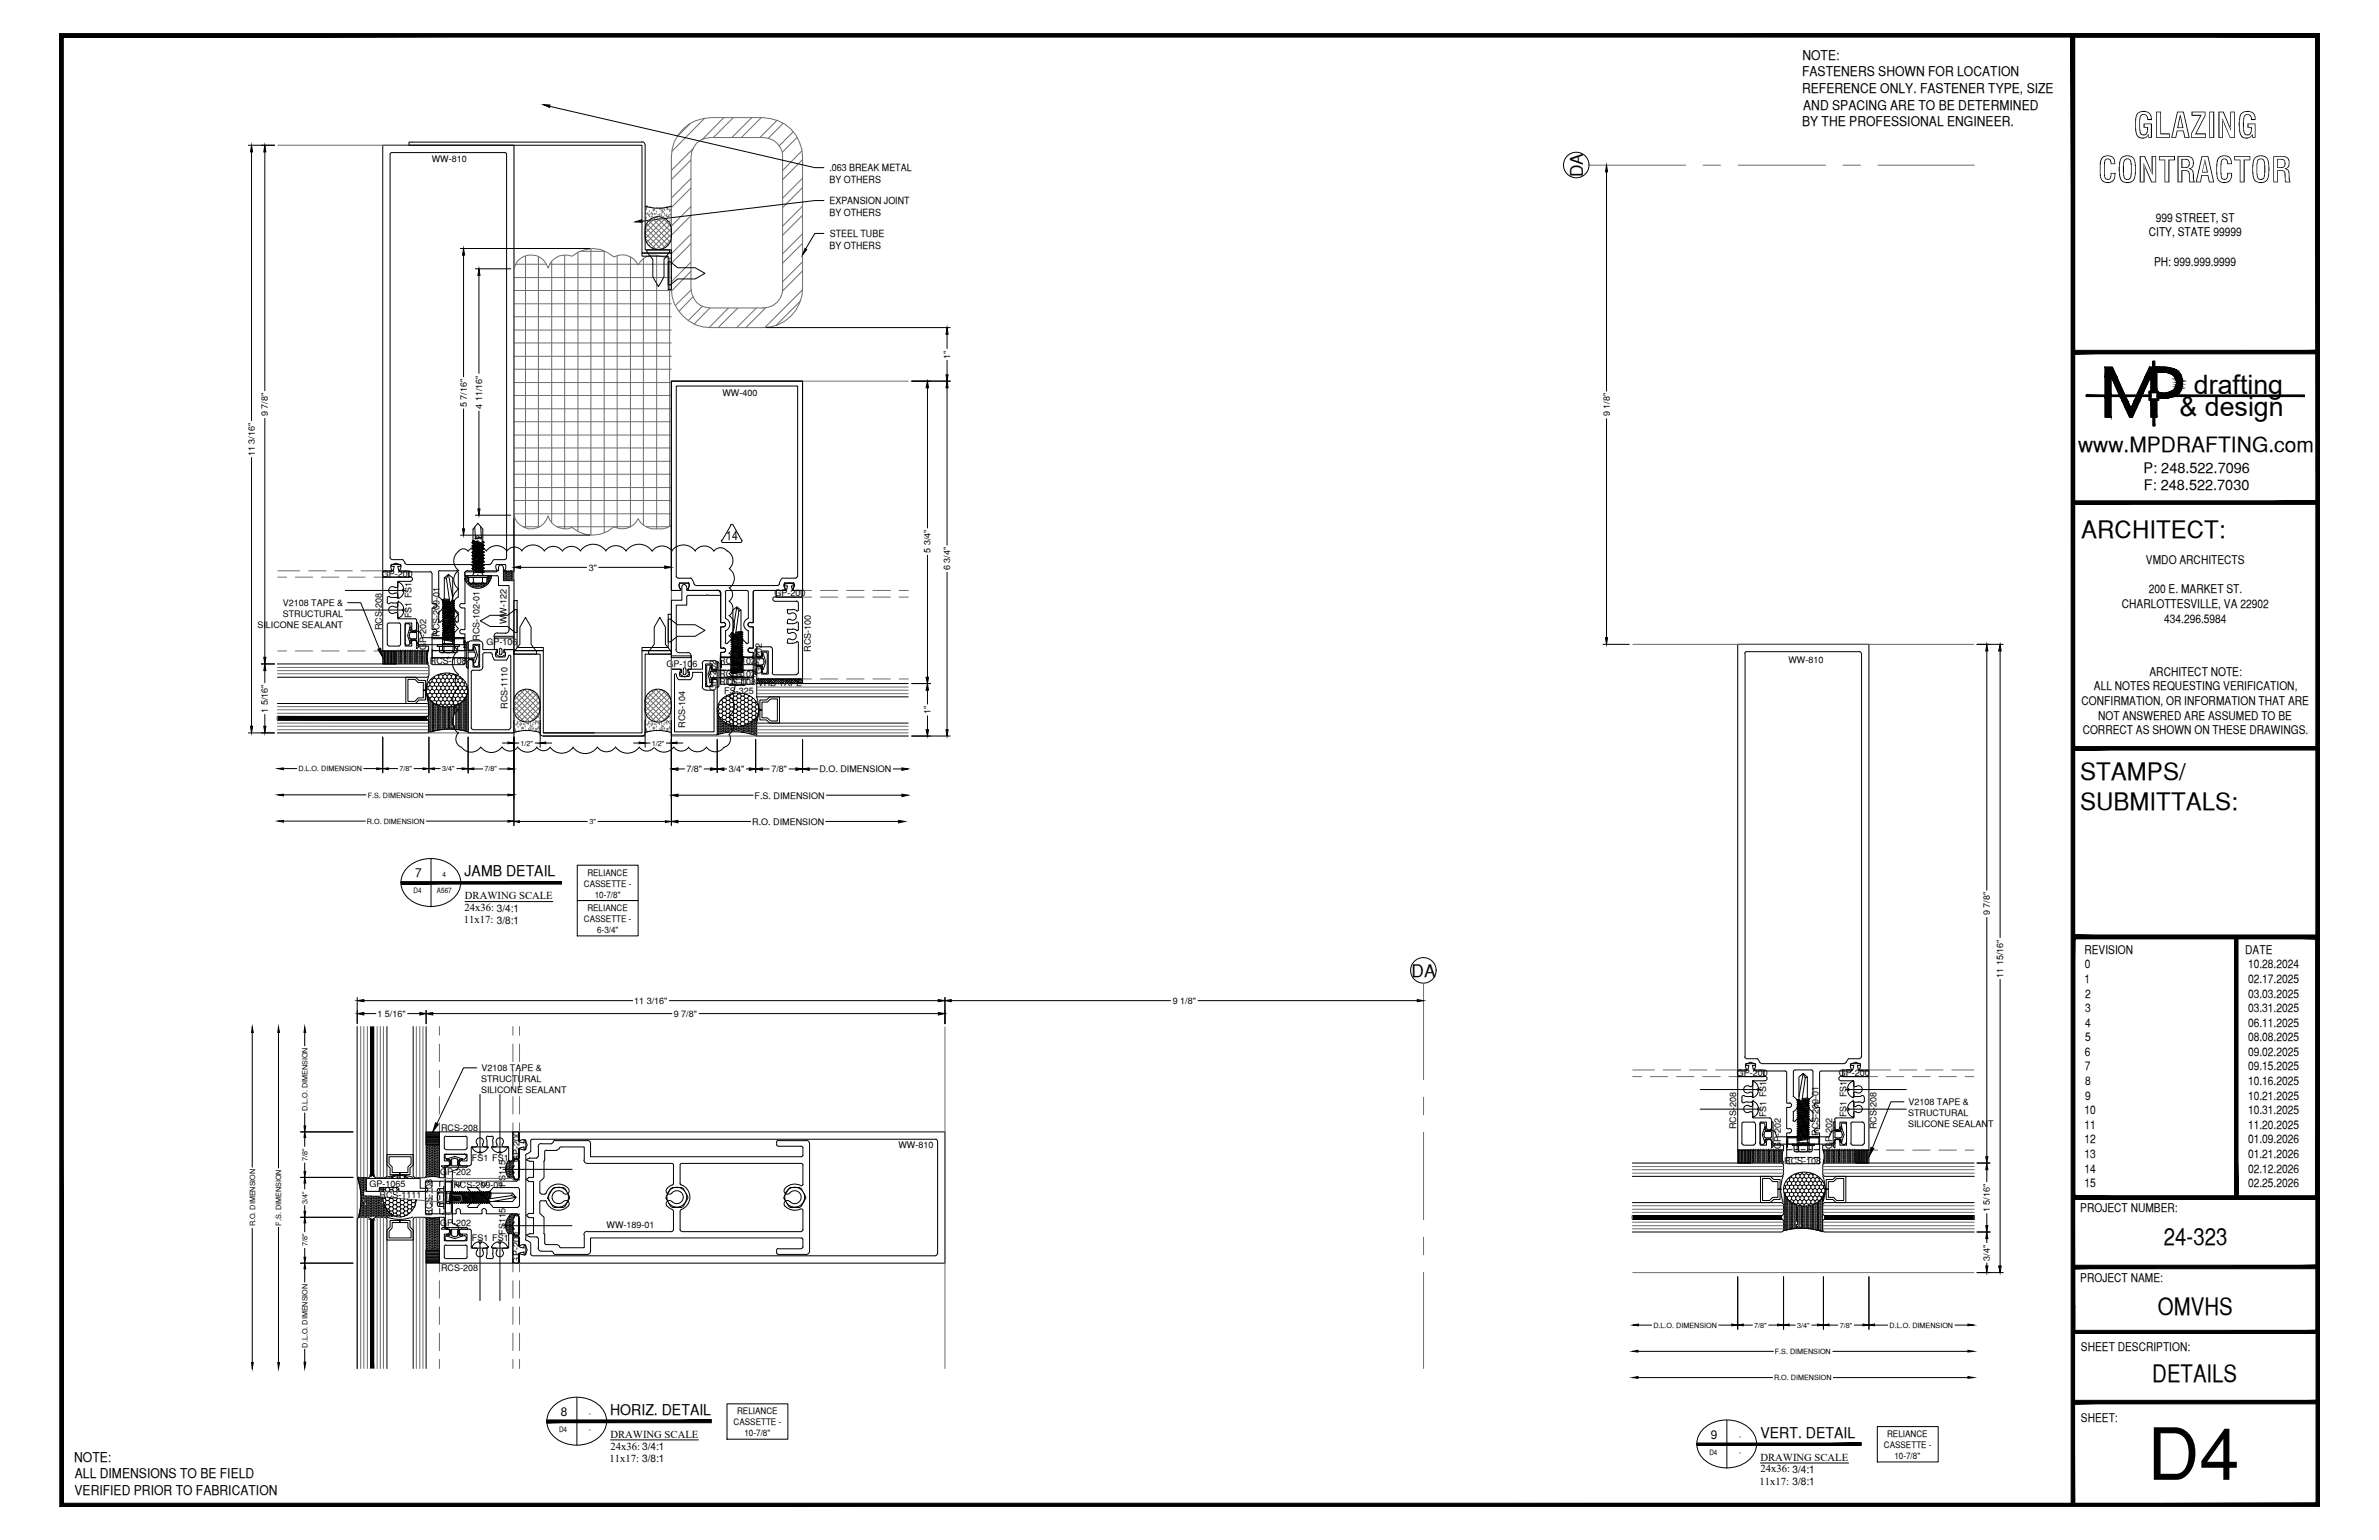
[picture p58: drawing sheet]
<svg xmlns="http://www.w3.org/2000/svg" width="432mm" height="279mm" viewBox="0 0 432 279" stroke-linecap="round" stroke-linejoin="round" font-family="sans-serif">
<defs><g id="words">
<text font-size="13.1" x="389.8" y="268.5">D4</text>
<g font-size="6.3">
<text x="387.2" y="25">GLAZING</text>
<text x="380.8" y="33.1">CONTRACTOR</text>
</g>
<g font-size="4.9">
<text x="398.2" y="71.5">drafting</text>
<text x="395.6" y="75.5">&amp; design</text>
</g>
<g font-size="4.4">
<text x="377.8" y="97.5">ARCHITECT:</text>
<text x="377.6" y="141.5">STAMPS/</text>
<text x="377.6" y="146.9">SUBMITTALS:</text>
<text x="392.7" y="225.8">24-323</text>
<text x="391.7" y="238.5">OMVHS</text>
<text x="390.7" y="250.7">DETAILS</text>
</g>
<text font-size="3.8" x="377.2" y="82">www.MPDRAFTING.com</text>
<g font-size="3.1">
<text x="287.3" y="32.2" transform="rotate(-90 287.3 32.2)">DA</text>
<text x="256.2" y="177.2">DA</text>
</g>
<g font-size="2.7">
<text x="84.3" y="159">JAMB DETAIL</text>
<text x="110.7" y="256.7">HORIZ. DETAIL</text>
<text x="319.5" y="260.9">VERT. DETAIL</text>
</g>
<g font-size="2.6">
<text x="389.1" y="85.8">P: 248.522.7096</text>
<text x="389.1" y="89">F: 248.522.7030</text>
</g>
<g font-size="2.4">
<text x="327.2" y="10.9">NOTE:</text>
<text x="327.1" y="13.8">FASTENERS SHOWN FOR LOCATION</text>
<text x="327.1" y="16.8">REFERENCE ONLY. FASTENER TYPE, SIZE</text>
<text x="327.1" y="22.9">BY THE PROFESSIONAL ENGINEER.</text>
<text x="327.3" y="19.9">AND SPACING ARE TO BE DETERMINED</text>
<text x="13.5" y="265.2">NOTE:</text>
<text x="13.6" y="268.2">ALL DIMENSIONS TO BE FIELD</text>
<text x="13.5" y="271.2">VERIFIED PRIOR TO FABRICATION</text>
</g>
<text font-size="2.3" x="131.8" y="97.9">14</text>
<g font-size="2.2">
<text x="391.3" y="40.2">999 STREET, ST</text>
<text x="390" y="42.9">CITY, STATE 99999</text>
<text x="391" y="48.2">PH: 999.999.9999</text>
<text x="389.5" y="102.3">VMDO ARCHITECTS</text>
<text x="390" y="107.6">200 E. MARKET ST.</text>
<text x="385.1" y="110.3">CHARLOTTESVILLE, VA 22902</text>
<text x="392.8" y="113">434.296.5984</text>
<text x="380" y="125.2">ALL NOTES REQUESTING VERIFICATION,</text>
<text x="390.1" y="122.6">ARCHITECT NOTE:</text>
<text x="377.8" y="127.9">CONFIRMATION, OR INFORMATION THAT ARE</text>
<text x="380.8" y="130.6">NOT ANSWERED ARE ASSUMED TO BE</text>
<text x="378" y="133.2">CORRECT AS SHOWN ON THESE DRAWINGS.</text>
<text x="75.4" y="159.1">7</text>
<text x="378.3" y="173">REVISION</text>
<text x="407.5" y="173">DATE</text>
<text x="378.3" y="178.3">1</text>
<text x="378.4" y="175.7">0</text>
<text x="408" y="175.7">10.28.2024</text>
<text x="408" y="178.3">02.17.2025</text>
<text x="378.5" y="181">2</text>
<text x="378.5" y="183.6">3</text>
<text x="408" y="181">03.03.2025</text>
<text x="408" y="183.6">03.31.2025</text>
<text x="378.4" y="191.6">6</text>
<text x="378.5" y="186.2">4</text>
<text x="378.5" y="188.9">5</text>
<text x="408" y="186.2">06.11.2025</text>
<text x="408" y="188.9">08.08.2025</text>
<text x="408" y="191.6">09.02.2025</text>
<text x="378.4" y="194.2">7</text>
<text x="378.5" y="196.8">8</text>
<text x="408" y="194.2">09.15.2025</text>
<text x="408" y="196.8">10.16.2025</text>
<text x="378.3" y="202.1">10</text>
<text x="378.5" y="199.5">9</text>
<text x="408" y="199.5">10.21.2025</text>
<text x="408" y="202.1">10.31.2025</text>
<text x="378.3" y="204.8">11</text>
<text x="378.3" y="207.5">12</text>
<text x="408" y="204.8">11.20.2025</text>
<text x="408" y="207.5">01.09.2026</text>
<text x="378.3" y="210.1">13</text>
<text x="378.3" y="212.7">14</text>
<text x="378.3" y="215.4">15</text>
<text x="408" y="210.1">01.21.2026</text>
<text x="408" y="212.7">02.12.2026</text>
<text x="408" y="215.4">02.25.2026</text>
<text x="377.6" y="219.9">PROJECT NUMBER:</text>
<text x="377.6" y="232.5">PROJECT NAME:</text>
<text x="377.7" y="245.2">SHEET DESCRIPTION:</text>
<text x="101.8" y="256.9">8</text>
<text x="377.7" y="257.9">SHEET:</text>
<text x="310.5" y="261">9</text>
</g>
<g font-size="1.9">
<text x="84.2" y="167.5">11x17: 3/8:1</text>
<text x="84.3" y="165.3">24x36: 3/4:1</text>
<text x="84.4" y="163.1">DRAWING SCALE</text>
<text x="110.8" y="260.9">DRAWING SCALE</text>
<text x="110.8" y="263">24x36: 3/4:1</text>
<text x="110.6" y="265.2">11x17: 3/8:1</text>
<text x="319.3" y="269.4">11x17: 3/8:1</text>
<text x="319.5" y="265">DRAWING SCALE</text>
<text x="319.5" y="267.1">24x36: 3/4:1</text>
</g>
<g font-size="1.8">
<text x="150.6" y="31.1">.063 BREAK METAL</text>
<text x="150.6" y="33.3">BY OTHERS</text>
<text x="150.6" y="37.1">EXPANSION JOINT</text>
<text x="150.6" y="39.2">BY OTHERS</text>
<text x="150.6" y="45.2">BY OTHERS</text>
<text x="150.6" y="43">STEEL TUBE</text>
</g>
<g font-size="1.6">
<text x="78.4" y="29.5">WW-810</text>
<text x="172.5" y="65.1" transform="rotate(-90 172.5 65.1)">1&quot;</text>
<text x="131.1" y="71.8">WW-400</text>
<text x="48.6" y="75.5" transform="rotate(-90 48.6 75.5)">9 7/8&quot;</text>
<text x="84.7" y="73.9" transform="rotate(-90 84.7 73.9)">5 7/16&quot;</text>
<text x="87.5" y="74.2" transform="rotate(-90 87.5 74.2)">4 11/16&quot;</text>
<text x="292.2" y="75.6" transform="rotate(-90 292.2 75.6)">9 1/8&quot;</text>
<text x="46.2" y="82.7" transform="rotate(-90 46.2 82.7)">11 3/16&quot;</text>
<text x="168.9" y="100.3" transform="rotate(-90 168.9 100.3)">5 3/4&quot;</text>
<text x="69.3" y="104.7">GP-200</text>
<text x="87.5" y="102.4" transform="rotate(-90 87.5 102.4)">FS-322</text>
<text x="106.9" y="103.5">3&quot;</text>
<text x="172.5" y="103.4" transform="rotate(-90 172.5 103.4)">6 3/4&quot;</text>
<text x="46.7" y="113.9">SILICONE SEALANT</text>
<text x="51.3" y="109.9">V2108 TAPE &amp;</text>
<text x="51.3" y="112">STRUCTURAL</text>
<text x="74.7" y="112.1" transform="rotate(-90 74.7 112.1)">FS1 FS1</text>
<text x="91.9" y="113.2" transform="rotate(-90 91.9 113.2)">WW-122</text>
<text x="140.6" y="108.2">GP-200</text>
<text x="69.3" y="114.3" transform="rotate(-90 69.3 114.3)">RCS-208</text>
<text x="77.3" y="117.9" transform="rotate(-90 77.3 117.9)">GP-202</text>
<text x="79.8" y="115.5" transform="rotate(-90 79.8 115.5)">RCS-209-01</text>
<text x="81.9" y="115" transform="rotate(-90 81.9 115)">FS-325</text>
<text x="87.1" y="116.3" transform="rotate(-90 87.1 116.3)">RCS-102-01</text>
<text x="88.3" y="117.1">GP-106</text>
<text x="147.2" y="118.2" transform="rotate(-90 147.2 118.2)">RCS-100</text>
<text x="78" y="120.5">RCS-108</text>
<text x="121" y="121">GP-106</text>
<text x="130" y="125.3" transform="rotate(-90 130 125.3)">GP-202</text>
<text x="130.6" y="124.2">RCS-108VHB TAPE</text>
<text x="130.6" y="122.8">RCS-102</text>
<text x="130.6" y="120.5">RCS-102</text>
<text x="131.4" y="125.9">FS-325</text>
<text x="138.3" y="122.2" transform="rotate(-90 138.3 122.2)">GP-202</text>
<text x="324.6" y="120.3">WW-810</text>
<text x="48.6" y="129.3" transform="rotate(-90 48.6 129.3)">1 5/16&quot;</text>
<text x="92.1" y="128.6" transform="rotate(-90 92.1 128.6)">RCS-1110</text>
<text x="168.9" y="129.6" transform="rotate(-90 168.9 129.6)">1&quot;</text>
<text x="124.3" y="132" transform="rotate(-90 124.3 132)">RCS-104</text>
<text x="124.6" y="140.1">7/8&quot;</text>
<text x="132.3" y="140.1">3/4&quot;</text>
<text x="140" y="140.1">7/8&quot;</text>
<text x="148.7" y="140.1">D.O. DIMENSION</text>
<text x="136.5" y="149.7">R.O. DIMENSION</text>
<text x="137" y="144.9">F.S. DIMENSION</text>
<text x="106" y="160.8">CASSETTE -</text>
<text x="106.6" y="158.9">RELIANCE</text>
<text x="106" y="167.3">CASSETTE -</text>
<text x="106.6" y="165.3">RELIANCE</text>
<text x="107.9" y="162.9">10-7/8&quot;</text>
<text x="361.2" y="166.1" transform="rotate(-90 361.2 166.1)">9 7/8&quot;</text>
<text x="108.4" y="169.3">6-3/4&quot;</text>
<text x="363.6" y="177.4" transform="rotate(-90 363.6 177.4)">11 15/16&quot;</text>
<text x="68.5" y="184.5">1 5/16&quot;</text>
<text x="115.1" y="182.1">11 3/16&quot;</text>
<text x="122.3" y="184.5">9 7/8&quot;</text>
<text x="212.9" y="182.1">9 1/8&quot;</text>
<text x="87.3" y="196.3">STRUCTURAL</text>
<text x="87.4" y="194.3">V2108 TAPE &amp;</text>
<text x="315.2" y="195.3">GP-200</text>
<text x="333.8" y="195.3">GP-200</text>
<text x="87.3" y="198.3">SILICONE SEALANT</text>
<text x="320.5" y="202.7" transform="rotate(-90 320.5 202.7)">FS1 FS1</text>
<text x="335.2" y="202.7" transform="rotate(-90 335.2 202.7)">FS1 FS1</text>
<text x="346.3" y="202.5">STRUCTURAL</text>
<text x="346.4" y="200.5">V2108 TAPE &amp;</text>
<text x="80.1" y="205.1">RCS-208</text>
<text x="163.1" y="208.2">WW-810</text>
<text x="315.2" y="204.9" transform="rotate(-90 315.2 204.9)">RCS-208</text>
<text x="323.2" y="208.5" transform="rotate(-90 323.2 208.5)">GP-202</text>
<text x="327.8" y="205.4" transform="rotate(-90 327.8 205.4)">FS-325</text>
<text x="330.1" y="206.1" transform="rotate(-90 330.1 206.1)">RCS-209-01</text>
<text x="332.5" y="208.5" transform="rotate(-90 332.5 208.5)">GP-202</text>
<text x="340.6" y="204.9" transform="rotate(-90 340.6 204.9)">RCS-208</text>
<text x="346.3" y="204.5">SILICONE SEALANT</text>
<text x="67.1" y="215.3">GP-1065</text>
<text x="79.9" y="213.2">GP-202</text>
<text x="82.3" y="215.6">RCS-209-01</text>
<text x="85.7" y="210.6">FS1 FS1</text>
<text x="91.8" y="215.3" transform="rotate(-90 91.8 215.3)">FS115</text>
<text x="94.3" y="210.9" transform="rotate(-90 94.3 210.9)">GP-200</text>
<text x="323.8" y="211.1">RCS-108</text>
<text x="68.9" y="217.4">RCS-1111</text>
<text x="78.4" y="220.5" transform="rotate(-90 78.4 220.5)">RCS-108</text>
<text x="82.6" y="217.6">FS-325</text>
<text x="361.2" y="219.9" transform="rotate(-90 361.2 219.9)">1 5/16&quot;</text>
<text x="79.9" y="222.5">GP-202</text>
<text x="85.7" y="225.1">FS1 FS1</text>
<text x="91.8" y="224" transform="rotate(-90 91.8 224)">FS115</text>
<text x="110.1" y="222.8">WW-189-01</text>
<text x="80.1" y="230.6">RCS-208</text>
<text x="94.3" y="229.2" transform="rotate(-90 94.3 229.2)">GP-200</text>
<text x="361.2" y="228.7" transform="rotate(-90 361.2 228.7)">3/4&quot;</text>
<text x="133.8" y="256.6">RELIANCE</text>
<text x="133.2" y="258.6">CASSETTE -</text>
<text x="135.1" y="260.5">10-7/8&quot;</text>
<text x="341.9" y="262.7">CASSETTE -</text>
<text x="342.5" y="260.7">RELIANCE</text>
<text x="343.9" y="264.7">10-7/8&quot;</text>
</g>
<g font-size="1.3">
<text x="94.5" y="135.3">1/2&quot;</text>
<text x="118.3" y="135.3">1/2&quot;</text>
<text x="54.2" y="140">D.L.O. DIMENSION</text>
<text x="72.5" y="140">7/8&quot;</text>
<text x="80.3" y="140">3/4&quot;</text>
<text x="87.9" y="140">7/8&quot;</text>
<text x="66.6" y="149.5">R.O. DIMENSION</text>
<text x="66.7" y="144.7">F.S. DIMENSION</text>
<text x="107" y="149.5">3&quot;</text>
<text x="80.3" y="159.1">4</text>
<text x="75.1" y="162.1">D4</text>
<text x="79.3" y="162.1">A567</text>
<text x="55.8" y="201.6" transform="rotate(-90 55.8 201.6)">D.L.O. DIMENSION</text>
<text x="55.8" y="210.6" transform="rotate(-90 55.8 210.6)">7/8&quot;</text>
<text x="55.8" y="218.4" transform="rotate(-90 55.8 218.4)">3/4&quot;</text>
<text x="46.3" y="222.5" transform="rotate(-90 46.3 222.5)">R.O. DIMENSION</text>
<text x="51.1" y="222.4" transform="rotate(-90 51.1 222.4)">F.S. DIMENSION</text>
<text x="55.8" y="226.1" transform="rotate(-90 55.8 226.1)">7/8&quot;</text>
<text x="55.8" y="244.5" transform="rotate(-90 55.8 244.5)">D.L.O. DIMENSION</text>
<text x="300.1" y="240.9">D.L.O. DIMENSION</text>
<text x="318.4" y="240.9">7/8&quot;</text>
<text x="322.1" y="245.6">F.S. DIMENSION</text>
<text x="326.2" y="240.9">3/4&quot;</text>
<text x="333.9" y="240.9">7/8&quot;</text>
<text x="343" y="240.9">D.L.O. DIMENSION</text>
<text x="322" y="250.4">R.O. DIMENSION</text>
<text x="106.9" y="256.9">-</text>
<text x="101.5" y="259.7">D4</text>
<text x="106.9" y="259.7">-</text>
<text x="310.3" y="263.9">D4</text>
<text x="315.7" y="261">-</text>
<text x="315.7" y="263.9">-</text>
</g>
</g></defs>
<!-- layer: SURROUNDING CONDITIONS -->
<g fill="none" stroke="#6c6c6c" stroke-width=".18">
<path d="M118.4 39.6l3.5 3.5M119 39.4l-1.8 1.9M119.1 39.4l2.8 2.8M120 39.4l-2.9 2.9 3 3 1.7-1.8M120.1 39.4l1.7 1.7M120.7 39.7l-3.5 3.5M124 23.4a7.3 7.3 0 0 1 5-2.1h9.5a7.2 7.2 0 0 1 7.2 7.2v23.8a7.2 7.2 0 0 1-7.2 7.1h-9.5a7.2 7.2 0 0 1-7.1-7.1v-23.8a6.9 6.9 0 0 1 2.1-5.1zM125.3 22.4l-2.4 2.4M125.4 32.4l-3.5 3.5M125.4 37.5l-3.5 3.5M125.4 29l-3.5 3.6M125.4 34.1l-3.5 3.6"/>
<path d="M125.4 39.1l-3.5 3.6M125.9 26.9l-4 4M126.4 26l.8-.6 .9-.3 .9-.1h9.5a3.5 3.5 0 0 1 3.5 3.5v23.8a3.5 3.5 0 0 1-3.5 3.6h-9.5a3.5 3.5 0 0 1-3.6-3.6v-23.8l.1-.9zM127.9 21.5l-5.9 5.9M131.4 21.3l-4 4M133.1 21.3l-3.6 3.7M136.5 21.3l-3.7 3.7M138.2 21.3l-3.6 3.7M141 21.8l-3.1 3.2M142.2 22.4l-2.8 2.7M144 23.9l-2.6 2.6M144.7 25l-2.7 2.6"/>
<path d="M145.5 27.4l-3.5 3.5M145.7 32.3l-3.7 3.6M145.7 37.4l-3.7 3.6M145.7 29l-3.7 3.6M145.7 34l-3.7 3.7M145.7 39.1l-3.7 3.6M93.3 59.9h28.6M93.3 57.5h28.6M93.3 55.1h28.6M93.3 52.7h28.6M93.3 50.4h28.6M93.7 47.9h5.5"/>
<path d="M95.4 46.5v49.3M97.7 46.6v49.1M99.8 47.9h16M100.1 47.5v47.3M102.5 46.3v49.6M104.9 45.8v50.7M105.5 45.6h4.2v51.1M107.3 45.1v52M112 46.4v49.4M114.4 46.6v49M116 47.9h5.9M116.8 46.9v48.4"/>
<path d="M117.2 43.3l1.9 2M117.2 41.3l3.6 3.7M117.4 40.6l3.9 3.9M117.8 40.1l3.9 3.8M119.2 46.4v49.5M121.2 40.1l-3.9 3.9M121.5 46.9v48.6M121.7 40.7l-3.9 3.9M121.9 46.9l-2.1-.4a3.2 3.2 0 0 0-4 1.6 3.2 3.2 0 0 0-4.4-1.5 5.7 5.7 0 0 0-7.6-.1 3.2 3.2 0 0 0-4.3 2.1 3.2 3.2 0 0 0-3.2-2.3 3.2 3.2 0 0 0-3 2.5M121.9 41.5l-3.5 3.5M121.9 42.5l-2.8 2.8M125.4 42.5l-3.5 3.5"/>
<path d="M125.4 47.6l-3.5 3.5M125.4 44.2l-3.5 3.6M125.4 49.2l-3.5 3.6M125.5 52.6l-2.9 2.8M125.8 53.8l-2.5 2.7M127.5 55.6l-2.6 2.6M128.8 55.9l-2.8 2.9M132.2 55.9l-3.5 3.5M133.9 55.9l-3.5 3.5M137.3 55.9l-3.6 3.5M139 55.8l-3.6 3.6M145.2 54.7l-4.4 4.4"/>
<path d="M145.7 42.4l-3.7 3.6M145.7 47.5l-3.7 3.6M145.7 52.6l-6.9 6.8M145.7 44.1l-3.7 3.7M145.7 49.1l-3.7 3.7M93.3 78.9h28.6M93.3 76.5h28.6M93.3 74.2h28.6M93.3 71.8h28.6M93.3 69.4h28.6M93.3 67h28.6M93.3 64.6h28.6"/>
<path d="M93.3 62.2h28.6M93.3 93.5a3.2 3.2 0 0 0 3 2.5 3.2 3.2 0 0 0 3.2-2.4 3.2 3.2 0 0 0 4.3 2.1 5.7 5.7 0 0 0 7.6-.1 3.2 3.2 0 0 0 4.4-1.5 4.2 4.2 0 0 0 6.1 1.2M93.3 93.2h28.6M93.3 90.8h28.6M93.3 88.5h28.6M93.3 86h28.6M93.3 83.7h28.6M93.3 81.3h28.6M94.9 95.6h3M101.1 95.6h13.3M117.3 95.6h4.1M50.4 130v.6"/>
<path d="M93.3 127.1l1.9-2 2.8 2.8M93.3 127.1l3.6 3.6M93.3 129.1l1.9 1.8M93.5 126.4l3.9 3.8M93.9 125.8l3.9 3.9M94.5 125.3l3.5 3.6M96.9 125.4l-3.6 3.6M97.5 125.9l-4 3.8M97.9 126.4l-3.9 3.9M98 126.9l-1.8-1.8-2.9 3 2.8 2.8M98 129.3l-1.7 1.6M98 127.3l-3.4 3.4"/>
<path d="M98 128.2l-2.8 2.8M117.1 127.1l2-2 2.8 2.8M117.1 127.1l3.6 3.6M117.2 129.1l1.8 1.8M117.3 126.4l3.9 3.8M117.7 125.8l3.9 3.9M118.3 125.3l3.6 3.6M120.7 125.4l-3.6 3.6M121.3 125.9l-4 3.8M121.7 126.4l-3.9 3.9M121.8 126.9l-1.8-1.8-2.9 3 2.9 2.8M121.8 129.3l-1.7 1.6"/>
<path d="M121.9 127.3l-3.5 3.4M121.9 128.2l-2.8 2.8M67.2 186.2h.6M296.3 220.5v.7M358.3 220.5v.7M67.2 248.3h.6"/>
</g>
<!-- layer: NOTES -->
<g fill="#fff" stroke="#fff" stroke-width=".18">
<path d="M150.1 35.1v4.8l15.6-4.8zM150.1 39.9l15.6-4.8v4.8z"/>
<path d="M150.1 41v4.9l11-4.9zM150.1 45.9l11-4.9v4.9z"/>
<path d="M150.1 29.1v4.9l16-4.9zM150.1 34l16-4.9v4.9z"/>
</g>
<path d="M98.6 19h1.2v.5zM115.3 40.3l1.2-.4v.4zM146.1 45.1l.3 .2-.7 .9zM68.6 117.8l.5-.2 .4 1.7zM79.1 203.7l.5 .3-1.1 1.4zM339.6 208.2l.5 .1-.9 1.6z" fill="#000" stroke="#000" stroke-width=".18"/>
<path d="M99.8 19.3l48.1 11.1h1.6M149.5 36.4h-1.6l-31.4 3.7M149.5 42.4h-1.6l-1.7 2.7M63.1 109.3h2.4l3.3 8.4M104.8 157h11v6.4h-11zM104.8 163.4h11v6.4h-11zM86.6 193.7h-2.5l-4.8 10.1M345.6 199.9h-2.4l-3.3 8.4M132 254.7h11v6.4h-11zM340.7 258.8h11.1v6.4h-11.1z" fill="none" stroke="#000" stroke-width=".18"/>
<!-- layer: MEDIUM_1 -->
<g fill="none" stroke="#000" stroke-width=".18">
<path d="M117.1 37.4l1.3 .3 1.4 .1 2.1-.4M117.1 42.9a3.2 3.2 0 0 1 .9-3.1 2.38 2.38 0 0 1 2.5-.3 2.38 2.38 0 0 1 1.4 2.2v1.2M117.1 42.9a2.38 2.38 0 0 0 2.4 2.4 2.38 2.38 0 0 0 2.4-2.4M69.5 118.1h2.4v2.4h-2.4zM69.6 104.7l-.1-1.1h1.9l.2-.9h-.6v-.2l.9-.3 .9 .3v.2h-.6l.2 .9h1.8l-.1 1.1M69.6 104.7h4.6M69.7 118.1v2.4M69.8 118.1v2.4M69.9 118.1v2.4M70 118.1v2.4M70.2 118.1v2.4M70.4 118.1v2.4"/>
<path d="M70.5 118.1v2.4M70.6 118.1v2.4M70.8 118.1v2.4M70.9 118.1v2.4M71.1 118.1v2.4M71.2 118.1v2.4M71.4 118.1v2.4M71.5 118.1v2.4M71.6 118.1v2.4M71.8 118.1v2.4M72 119.8h.1M72 119.6h.1"/>
<path d="M72 119.3h.1M72 119.1h.1M72 118.9h.1M72 118.7h.1M72 118.4h.1M72 118.2h.1M72.3 119.9h.1M72.3 119.6h.1M72.3 119.4h.1M72.3 119.2h.1M72.3 119h.1M72.3 118.7h.1"/>
<path d="M72.3 118.6h.1M72.3 118.3h.1M72.3 118.1h.1M72.5 119.8h.1M72.5 119.6h.1M72.5 119.3h.1M72.5 119.1h.1M72.5 118.9h.1M72.5 118.7h.1M72.5 118.4h.1M72.5 118.2h.1M72.7 119.9h.1"/>
<path d="M72.7 119.6h.1M72.7 119.4h.1M72.7 119.2h.1M72.7 119h.1M72.7 118.7h.1M72.7 118.6h.1M72.7 118.3h.1M72.7 118.1h.1M72.9 119.8h.1M72.9 119.6h.1M72.9 119.3h.1M72.9 119.1h.1"/>
<path d="M72.9 118.9h.1M72.9 118.7h.1M72.9 118.4h.1M72.9 118.2h.1M73.2 119.9h.1M73.2 119.6h.1M73.2 119.4h.1M73.2 119.2h.1M73.2 119h.1M73.2 118.7h.1M73.2 118.6h.1M73.2 118.3h.1"/>
<path d="M73.2 118.1h.1M73.4 119.8h.1M73.4 119.6h.1M73.4 119.3h.1M73.4 119.1h.1M73.4 118.9h.1M73.4 118.7h.1M73.4 118.4h.1M73.4 118.2h.1M73.6 119.9h.1M73.6 119.6h.1M73.6 119.4h.1"/>
<path d="M73.6 119.2h.1M73.6 119h.1M73.6 118.7h.1M73.6 118.6h.1M73.6 118.3h.1M73.6 118.1h.1M73.9 119.8h.1M73.9 119.6h.1M73.9 119.3h.1M73.9 119.1h.1M73.9 118.9h.1M73.9 118.7h.1"/>
<path d="M73.9 118.4h.1M73.9 118.2h.1M74 119.9h.1M74 119.6h.1M74 119.4h.1M74 119.2h.1M74 119h.1M74 118.7h.1M74 118.6h.1M74 118.3h.1M74 118.1h.1M74.2 115.3h.1"/>
<path d="M74.3 119.8h.1M74.3 119.6h.1M74.3 119.3h.1M74.3 119.1h.1M74.3 118.9h.1M74.3 118.7h.1M74.3 118.4h.1M74.3 118.2h.1M74.3 115.3l.1 .5M74.4 114l-.4 1.3 .4 1.3M74.4 115.8h.1M74.4 113.9l.2-.1 .1 .2"/>
<path d="M74.4 114.8l-.1 .5M74.5 114.7l-.1 .1M74.5 119.9h.1M74.5 119.6h.1M74.5 119.4h.1M74.5 119.2h.1M74.5 119h.1M74.5 118.7h.1M74.5 118.6h.1M74.5 118.3h.1M74.5 118.1h.1M74.5 114.7l1.1 .1"/>
<path d="M74.5 115.9h1.1M74.7 116.5l-.1 .2-.2-.1M74.7 116.5l-.2-.4 1.1 .1v1.5M74.7 114l-.2 .5h1.1M74.7 119.8h.1M74.7 119.6h.1M74.7 119.3h.1M74.7 119.1h.1M74.7 118.9h.1M74.7 118.7h.1M74.7 118.4h.1M74.7 118.2h.1"/>
<path d="M74.9 119.9h.1M74.9 119.6h.1M74.9 119.4h.1M74.9 119.2h.1M74.9 119h.1M74.9 118.7h.1M74.9 118.6h.1M74.9 118.3h.1M74.9 118.1h.1M75.2 119.8h.1M75.2 119.6h.1M75.2 119.3h.1"/>
<path d="M75.2 119.1h.1M75.2 118.9h.1M75.2 118.7h.1M75.2 118.4h.1M75.2 118.2h.1M75.4 119.9h.1M75.4 119.6h.1M75.4 119.4h.1M75.4 119.2h.1M75.4 119h.1M75.4 118.7h.1M75.4 118.6h.1"/>
<path d="M75.4 118.3h.1M75.4 118.1h.1M75.6 112.9l.3 .3M75.6 119.8h.1M75.6 119.6h.1M75.6 119.3h.1M75.6 119.1h.1M75.6 118.9h.1M75.6 118.7h.1M75.6 118.4h.1M75.6 118.2h.1M75.6 112.9l-.1 1.5"/>
<path d="M75.6 114.9v.9M75.6 115.7l-.1 .1M75.8 119.9h.1M75.8 119.6h.1M75.8 119.4h.1M75.8 119.2h.1M75.8 119h.1M75.8 118.7h.1M75.8 118.6h.1M75.8 118.3h.1M75.8 118.1h.1M75.9 117.4l-.3 .3"/>
<path d="M75.9 113.2v4.2M76.1 119.8h.1M76.1 119.6h.1M76.1 119.3h.1M76.1 119.1h.1M76.1 118.9h.1M76.1 118.7h.1M76.1 118.4h.1M76.1 118.2h.1M76.3 119.9h.1M76.3 119.6h.1M76.3 119.4h.1"/>
<path d="M76.3 119.2h.1M76.3 119h.1M76.3 118.7h.1M76.3 118.6h.1M76.3 118.3h.1M76.3 118.1h.1M76.5 119.8h.1M76.5 119.6h.1M76.5 119.3h.1M76.5 119.1h.1M76.5 118.9h.1M76.5 118.7h.1"/>
<path d="M76.5 118.4h.1M76.5 118.2h.1M76.7 119.9h.1M76.7 119.6h.1M76.7 119.4h.1M76.7 119.2h.1M76.7 119h.1M76.7 118.7h.1M76.7 118.6h.1M76.7 118.3h.1M76.7 118.1h.1M77 119.8h.1"/>
<path d="M77 119.6h.1M77 119.3h.1M77 119.1h.1M77 118.9h.1M77 118.7h.1M77 118.4h.1M77 118.2h.1M77.2 119.9h.1M77.2 119.6h.1M77.2 119.4h.1M77.2 119.2h.1M77.2 119h.1"/>
<path d="M77.2 118.7h.1M77.2 118.6h.1M77.2 118.3h.1M77.2 118.1h.1M77.4 119.8h.1M77.4 119.6h.1M77.4 119.3h.1M77.4 119.1h.1M77.4 118.9h.1M77.4 118.7h.1M77.4 118.4h.1M77.4 118.2h.1"/>
<path d="M77.6 119.9h.1M77.6 119.6h.1M77.6 119.4h.1M77.6 119h.1M77.6 118.7h.1M77.6 118.6h.1M77.6 118.3h.1M77.6 118.1h.1M77.7 118l-.2 1.5 .2 .9M84.4 104.6h.1M84.4 105h.1M84.5 104.8h.1"/>
<path d="M84.5 105.2h.1M84.6 104.6h.1M84.6 105h.1M84.6 105.5h.1M84.6 116.7l.3-.2 .1 1.4M84.6 116.8v4.2M84.7 104.8h.1M84.7 105.2h.1M84.7 105.7h.1M84.8 105h.1M84.8 105.5h.1M85 104.8h.1"/>
<path d="M85 105.2h.1M85 105.7h.1M85 119.8l-.1 1.4-.3-.3M85 118.4v1h1.1M85 119.8l1-.1-.1 .4M85 105h.1M85 105.5h.1M85 105.9h.1M85.1 118.2l-.1 .1M85.1 118.3h1M85.2 106.1h.1M85.3 105.9h.1"/>
<path d="M85.4 106.1h.1M85.5 105.9h.1M85.5 106.4h.1M85.6 106.1h.1M85.7 105.9h.1M85.7 106.4h.1M85.9 106.1h.1M85.9 106.6h.1M86 105.9h.1M86 106.4h.1M86 117.6v.4l-1-.1M86 106.1h.1"/>
<path d="M86 106.6h.1M86.1 118.2l.1 .1M86.2 105.9h.1M86.2 106.4h.1M86.2 118.4l.2 .4M86.2 117.4h-.2l-.1 .2M86.2 117.5l.5 1.4-.5 1.3M86.3 118.8v.1M86.3 106.1h.1M86.3 106.6h.1M86.4 118.9l-.3 .5M86.4 105.9h.1"/>
<path d="M86.4 106.4h.1M86.5 106.1h.1M86.5 106.6h.1M86.6 105.9h.1M86.6 106.4h.1M86.7 106.1h.1M86.7 106.6h.1M86.9 105.9h.1M86.9 106.4h.1M86.9 106.1h.1M86.9 106.6h.1M87.1 105.9h.1"/>
<path d="M87.1 106.4h.1M87.2 106.1h.1M87.2 106.6h.1M87.3 105.9h.1M87.3 106.4h.1M87.4 106.1h.1M87.4 106.6h.1M87.5 105.9h.1M87.5 106.4h.1M87.6 106.1h.1M87.6 106.6h.1M87.8 105.9h.1"/>
<path d="M87.8 106.4h.1M87.8 106.1h.1M87.9 105.9h.1M87.9 106.4h.1M88.1 106.1h.1M88.2 105.9h.1M88.3 106.1h.1M88.4 105h.1M88.4 105.5h.1M88.4 105.9h.1M88.5 104.8h.1M88.5 105.2h.1"/>
<path d="M88.5 105.7h.1M88.6 105h.1M88.6 105.5h.1M88.6 105.9h.1M88.7 104.8h.1M88.7 105.2h.1M88.7 105.7h.1M88.8 104.6h.1M88.8 105h.1M88.8 105.5h.1M89 104.8h.1M89 105.2h.1"/>
<path d="M89.1 104.6h.1M89.1 105h.1M89.2 104.8h.1M89.2 104.4a2.51 2.51 0 0 1-2.2 2.3 2.51 2.51 0 0 1-2.7-1.8M90.6 118.6l.2 .2 .3-.2M90.6 117.8l.2-.2 .3 .2M90.6 119.1h.5M90.7 119.1l-.7-.4v-.3h.3v-.5h-.6v-2.5h3.6v2.5h-1.9v.5h.4v.3l-.7 .4M90.7 117.9v.7M91.1 117.9v.7M91.4 103.9h.1M91.4 104.3h.1"/>
<path d="M91.4 104.8h.1M91.4 105.2h.1M91.5 103.7h.1M91.5 104.1h.1M91.5 104.6h.1M91.5 105h.1M91.6 103.9h.1M91.6 104.3h.1M91.6 104.8h.1M91.6 105.2h.1M91.8 103.7h.1M91.8 104.1h.1"/>
<path d="M91.8 104.6h.1M91.8 105h.1M91.9 103.9h.1M91.9 104.3h.1M91.9 104.8h.1M91.9 105.2h.1M91.9 103.7h.1M91.9 104.1h.1M91.9 104.6h.1M91.9 105h.1M92.1 103.9h.1M92.1 104.3h.1"/>
<path d="M92.1 104.8h.1M92.1 105.2h.1M92.2 103.7h.1M92.2 104.1h.1M92.2 104.6h.1M92.2 105h.1M92.3 103.9h.1M92.3 104.3h.1M92.3 104.8h.1M92.3 105.2h.1M92.4 103.7h.1M92.4 104.1h.1"/>
<path d="M92.4 104.6h.1M92.4 105h.1M92.5 103.9h.1M92.5 104.3h.1M92.5 104.8h.1M92.5 105.2h.1M92.6 103.7h.1M92.6 104.1h.1M92.6 104.6h.1M92.6 105h.1M92.8 103.9h.1M92.8 104.3h.1"/>
<path d="M92.8 104.8h.1M92.8 105.2h.1M92.8 103.7h.1M92.8 104.1h.1M92.8 104.6h.1M92.8 105h.1M93 103.9h.1M93 104.3h.1M93 104.8h.1M93 105.2h.1M93.1 103.7h.1M93.1 104.1h.1"/>
<path d="M93.1 104.6h.1M93.1 105h.1M93.2 103.9h.1M93.2 105.2h.1M93.3 103.5l-.1 .7 .1 1.1M137 118v4.1l.3 .3M137.3 117.7l-.3 .3M137.4 117.7v1.4M137.4 119.6v.9M138.3 118.8l.1 .4-1.1-.1M138.5 119.5l.1 .1M138.5 119.5l-1.2 .1"/>
<path d="M138.5 118.7l-.2-.1v.2M138.6 119.6l.1 .4-.1 .5M138.6 118.7l.4 1.4-.4 1.3M140.8 108.2l.1 .1M140.9 108.2v-1.1h1.8l.2-.8h-.5v-.3l.9-.3 .9 .3v.3h-.6l.2 .8h1.9v1.1M141 108.3h4.5M145.6 108.2l-.1 .1M72 120.5h.1M72 120.2h.1M72 120h.1M72.3 120.3h.1M72.3 120.1h.1"/>
<path d="M72.5 120.5h.1M72.5 120.2h.1M72.5 120h.1M72.7 120.3h.1M72.7 120.1h.1M72.9 120.5h.1M72.9 120.2h.1M72.9 120h.1M73.2 120.3h.1M73.2 120.1h.1M73.4 120.5h.1M73.4 120.2h.1"/>
<path d="M73.4 120h.1M73.6 120.3h.1M73.6 120.1h.1M73.7 122.9h1.7l.6 .5h1.2v1.8h-.4v-1.4h-.9l-.6-.5h-1.3v4h1.3l.6-.7h.9v-1.4h.6h-.2v1.8h-1.2l-.6 .6h-1.7zM73.9 120.5h.1M73.9 120.2h.1M73.9 120h.1M74 120.3h.1M74 120.1h.1M74.3 120.5h.1M74.3 120.2h.1M74.3 120h.1"/>
<path d="M74.5 120.3h.1M74.5 120.1h.1M74.7 120.5h.1M74.7 120.2h.1M74.7 120h.1M74.9 120.3h.1M74.9 120.1h.1M75.2 120.5h.1M75.2 120.2h.1M75.2 120h.1M75.4 120.3h.1M75.4 120.1h.1"/>
<path d="M75.6 120.5h.1M75.6 120.2h.1M75.6 120h.1M75.8 120.3h.1M75.8 120.1h.1M76.1 120.5h.1M76.1 120.2h.1M76.1 120h.1M76.3 120.3h.1M76.3 120.1h.1M76.5 120.5h.1M76.5 120.2h.1"/>
<path d="M76.5 120h.1M76.7 120.3h.1M76.7 120.1h.1M77 120.5h.1M77 120.2h.1M77 120h.1M77.2 120.3h.1M77.2 120.1h.1M77.4 120.5h.1M77.4 120.2h.1M77.4 120h.1M77.6 120.3h.1"/>
<path d="M77.6 120.1h.1M77.8 122.8a6.8 6.8 0 0 0 0 4.8M85.9 120l.1 .3 .2-.1M93.2 132.9l1.4-.3 1.3-.1 2.1 .4M93.2 127.4a2.38 2.38 0 0 1 2.4-2.4 2.38 2.38 0 0 1 2.4 2.4M93.2 128.6a2.38 2.38 0 0 0 2.4 2.4 2.38 2.38 0 0 0 2.4-2.4M93.3 127.4v1.3M98 127.4v1.3M117 132.9l1.4-.3 1.4-.1 2 .4M117 127.4a2.38 2.38 0 0 1 2.4-2.4 2.38 2.38 0 0 1 2.4 2.4M117 128.6a2.38 2.38 0 0 0 2.4 2.4 2.38 2.38 0 0 0 2.4-2.4M117.1 127.4v1.3"/>
<path d="M121.9 127.4v1.3M124 121.4v.8M124 122.2l.2 .2 .3-.2M124 121.4l.2-.2 .3 .2M124 122.7h.5l.6-.4v-.3h-.3v-.6h.7v-2.4h-3.6v2.4h1.8v.6h-.3v.3l.7 .4M124.5 121.4v.8M128.8 122.4h.1M128.8 122.4l.2 .5M128.9 122.9h.1M129 121.9l-.2 .5M129 121.9h-.1M129 121.9h1.1l.1 1"/>
<path d="M129.2 121.1l-.1-.2-.2 .1-.4 1.4 .4 1.4h.2l.1-.2M129.2 121.2l-.1 .3 1.1-.1M130.1 133.3a10.1 10.1 0 0 1 7.2 .2M130.1 120l.3 .3M130.2 120v1.5M130.2 123.4v1.4M130.2 129h.2M130.2 122.8l-1.2 .1M130.2 123.3h-1.1l.1 .3M130.2 129.5h.1M130.2 130h.1M130.2 130.4h.1"/>
<path d="M130.2 130.9h.1M130.2 131.3h.1M130.2 131.8h.1M130.2 132.2h.1M130.2 132.7h.1M130.2 133.1h.1M130.2 128.3h.2M130.4 129.7h.1M130.4 130.2h.1M130.4 130.6h.1M130.4 131.1h.1M130.4 131.5h.1"/>
<path d="M130.4 132h.1M130.4 132.4h.1M130.4 132.8h.1M130.4 133.3h.1M130.4 129l.2 .4M130.4 128.3l.2 .4M130.4 130h.1M130.4 130.4h.1M130.4 130.9h.1M130.4 131.3h.1M130.4 131.8h.1M130.4 132.2h.1"/>
<path d="M130.4 132.7h.1M130.4 133.1h.1M130.4 124.5l-.3 .3M130.5 120.3v4.2M130.5 127.7l.1 .1M130.6 130.2h.1M130.6 130.6h.1M130.6 131.1h.1M130.6 131.5h.1M130.6 132h.1M130.6 132.4h.1M130.6 132.8h.1"/>
<path d="M130.6 127.8h.4M130.6 128.7h.4M130.6 129.4h.4M130.6 127.8l-.2 .5M130.6 128.7l-.2 .3M130.6 129.4l-.2 .3M130.6 130.2h.4M130.7 130.4h.1M130.7 130.9h.1M130.7 131.3h.1M130.7 131.8h.1M130.7 132.2h.1"/>
<path d="M130.7 132.7h.1M130.7 133.1h.1M130.8 130.6h.1M130.8 131.1h.1M130.8 131.5h.1M130.8 132h.1M130.8 132.4h.1M130.8 132.8h.1M130.8 127.1a4.3 4.3 0 0 1 6.6 .5 2.84 2.84 0 0 1-2 3.9 4 4 0 0 1-5.1-2.1 2.53 2.53 0 0 1 .5-2.3zM130.9 130.9h.1M130.9 131.3h.1M130.9 131.8h.1"/>
<path d="M130.9 132.2h.1M130.9 132.7h.1M130.9 133.1h.1M130.9 127.1h.1M131 131.1h.1M131 131.5h.1M131 132h.1M131 132.4h.1M131 132.8h.1M131 130.2l.3 .4M131 129.4l.3 .4M131 128.7l.3 .3"/>
<path d="M131 127.8l.3 .5M131 127.1l.3 .3M131.1 130.9h.1M131.1 131.3h.1M131.1 131.8h.1M131.1 132.2h.1M131.1 132.7h.1M131.1 133.1h.1M131.2 126.7l-.2 .4M131.3 131.1h.1M131.3 131.5h.1M131.3 132h.1"/>
<path d="M131.3 132.4h.1M131.3 132.8h.1M131.3 126.7h.4M131.3 127.4h.4M131.3 128.3h.4M131.3 129h.4M131.3 129.8h.4M131.3 130.6h.4M131.3 127.4l-.3 .4M131.3 128.3l-.3 .4M131.3 129l-.3 .4M131.3 129.8l-.3 .4"/>
<path d="M131.3 130.6l-.2 .1M131.3 131.3h.1M131.3 131.8h.1M131.3 132.2h.1M131.3 132.7h.1M131.4 131.1h.1M131.4 131.5h.1M131.4 132h.1M131.4 132.4h.1M131.4 132.8h.1M131.6 131.3h.1M131.6 131.8h.1"/>
<path d="M131.6 132.2h.1M131.6 132.7h.1M131.7 131.5h.1M131.7 132h.1M131.7 132.4h.1M131.7 132.8h.1M131.7 130.6l.2 .3M131.7 129.8l.2 .4M131.7 129l.2 .4M131.7 128.3l.2 .4M131.7 127.4l.2 .4M131.7 126.7l.2 .4"/>
<path d="M131.8 131.3h.1M131.8 131.8h.1M131.8 132.2h.1M131.8 132.7h.1M131.9 131.5h.1M131.9 132h.1M131.9 132.4h.1M131.9 132.8h.1M131.9 126.3h.1M131.9 126.3h.4M131.9 127.1h.4M131.9 127.8h.4"/>
<path d="M131.9 128.7h.4M131.9 129.4h.4M131.9 130.2h.4M131.9 130.9h.4M131.9 126.3l-.2 .4M131.9 127.1l-.2 .3M131.9 127.8l-.2 .5M131.9 128.7l-.2 .3M131.9 129.4l-.2 .4M131.9 130.2l-.2 .4M131.9 130.9l-.1 .4M132 131.8h.1"/>
<path d="M132 132.2h.1M132 132.7h.1M132.1 131.5h.1M132.1 132h.1M132.1 132.4h.1M132.1 132.8h.1M132.2 131.8h.1M132.2 132.2h.1M132.2 132.7h.1M132.3 131.5h.1M132.3 132h.1M132.3 132.4h.1"/>
<path d="M132.3 132.8h.1M132.3 130.9l.3 .4M132.3 130.2l.3 .4M132.3 129.4l.3 .4M132.3 128.7l.3 .3M132.3 127.8l.3 .5M132.3 127.1l.3 .3M132.3 126.3l.3 .4M132.5 131.8h.1M132.5 132.2h.1M132.5 132.7h.1M132.5 126l-.2 .3"/>
<path d="M132.6 132h.1M132.6 132.4h.1M132.6 126.7h.4M132.6 127.4h.4M132.6 128.3h.4M132.6 129h.4M132.6 129.8h.4M132.6 130.6h.4M132.6 131.3h.4M132.6 126.7l-.3 .4M132.6 127.4l-.3 .4M132.6 128.3l-.3 .4"/>
<path d="M132.6 129l-.3 .4M132.6 129.8l-.3 .4M132.6 130.6l-.3 .3M132.6 131.3l-.1 .3M132.7 131.8h.1M132.7 132.2h.1M132.7 132.7h.1M132.8 132h.1M132.8 132.4h.1M132.9 131.8h.1M132.9 132.2h.1M132.9 132.7h.1"/>
<path d="M132.9 125.9h.1M133 132h.1M133 132.4h.1M133 125.9h.1M133 131.3l.2 .4M133 130.6l.2 .3M133 129.8l.2 .4M133 129l.2 .4M133 128.3l.2 .4M133 127.4l.2 .4M133 125.9l.2 .4M133 126.7l.2 .4"/>
<path d="M133.2 131.8h.1M133.2 132.2h.1M133.2 132.7h.1M133.2 132h.1M133.2 132.4h.1M133.2 126.3h.5M133.2 127.1h.5M133.2 127.8h.5M133.2 128.7h.5M133.2 129.4h.5M133.2 130.2h.5M133.2 130.9h.5"/>
<path d="M133.2 131.7h.5M133.2 126.3l-.2 .4M133.2 127.1l-.2 .3M133.2 127.8l-.2 .5M133.2 128.7l-.2 .3M133.2 129.4l-.2 .4M133.2 130.2l-.2 .4M133.2 130.9l-.2 .4M133.2 131.7v.1M133.3 132.2h.1M133.3 132.7h.1M133.5 132h.1"/>
<path d="M133.5 132.4h.1M133.6 132.2h.1M133.6 132.7h.1M133.7 132h.1M133.7 132.4h.1M133.7 131.7v.1M133.7 130.9l.2 .4M133.7 130.2l.2 .4M133.7 129.4l.2 .4M133.7 128.7l.2 .3M133.7 127.8l.2 .5M133.7 127.1l.2 .3"/>
<path d="M133.7 126.3l.2 .4M133.8 132.2h.1M133.8 132.7h.1M133.9 125.8v.1M133.9 132h.1M133.9 132.4h.1M133.9 125.9h.5M133.9 126.7h.5M133.9 127.4h.5M133.9 128.3h.5M133.9 129h.5M133.9 129.8h.5"/>
<path d="M133.9 130.6h.5M133.9 131.3h.5M133.9 125.9l-.2 .4M133.9 126.7l-.2 .4M133.9 127.4l-.2 .4M133.9 128.3l-.2 .4M133.9 129l-.2 .4M133.9 129.8l-.2 .4M133.9 130.6l-.2 .3M133.9 131.3l-.2 .4M134 132.2h.1M134 132.7h.1"/>
<path d="M134.1 132h.1M134.1 132.4h.1M134.2 132.2h.1M134.2 132.7h.1M134.4 132h.1M134.4 132.4h.1M134.4 131.3l.2 .4M134.4 130.6l.2 .3M134.4 129.8l.2 .4M134.4 129l.2 .4M134.4 128.3l.2 .4M134.4 127.4l.2 .4"/>
<path d="M134.4 126.7l.2 .4M134.4 125.9l.2 .4M134.4 125.9h.1M134.5 132.2h.1M134.5 132.7h.1M134.6 132h.1M134.6 132.4h.1M134.6 132.8h.1M134.6 126.3h.4M134.6 127.1h.4M134.6 127.8h.4M134.6 128.7h.4"/>
<path d="M134.6 129.4h.4M134.6 130.2h.4M134.6 130.9h.4M134.6 131.7h.2M134.6 126.3l-.2 .4M134.6 127.1l-.2 .3M134.6 127.8l-.2 .5M134.6 128.7l-.2 .3M134.6 129.4l-.2 .4M134.6 130.2l-.2 .4M134.6 130.9l-.2 .4M134.6 131.7v.1"/>
<path d="M134.7 131.8h.1M134.7 132.2h.1M134.7 132.7h.1M134.8 132h.1M134.8 132.4h.1M134.8 132.8h.1M134.9 131.8h.1M134.9 132.2h.1M134.9 132.7h.1M135 132h.1M135 132.4h.1M135 132.8h.1"/>
<path d="M135 130.9l.3 .4M135 130.2l.3 .4M135 129.4l.3 .4M135 128.7l.3 .3M135 127.8l.3 .5M135 127.1l.3 .3M135 126.3l.3 .4M135.1 131.8h.1M135.1 132.2h.1M135.1 132.7h.1M135.2 126l-.2 .3M135.3 132h.1"/>
<path d="M135.3 132.4h.1M135.3 132.8h.1M135.3 126.7h.4M135.3 127.4h.4M135.3 128.3h.4M135.3 129h.4M135.3 129.8h.4M135.3 130.6h.4M135.3 131.3h.4M135.3 126.7l-.3 .4M135.3 127.4l-.3 .4M135.3 128.3l-.3 .4"/>
<path d="M135.3 129l-.3 .4M135.3 129.8l-.3 .4M135.3 130.6l-.3 .3M135.3 131.3l-.2 .4M135.4 131.8h.1M135.4 132.2h.1M135.4 132.7h.1M135.4 132h.1M135.4 132.4h.1M135.4 132.8h.1M135.6 131.8h.1M135.6 132.2h.1"/>
<path d="M135.6 132.7h.1M135.7 131.5h.1M135.7 132h.1M135.7 132.4h.1M135.7 132.8h.1M135.7 131.3l.1 .1M135.7 130.6l.2 .3M135.7 129.8l.2 .4M135.7 129l.2 .4M135.7 128.3l.2 .4M135.7 127.4l.2 .4M135.7 126.7l.2 .4"/>
<path d="M135.8 131.8h.1M135.8 132.2h.1M135.8 132.7h.1M135.8 126.2l.1 .1M135.9 131.5h.1M135.9 132h.1M135.9 132.4h.1M135.9 132.8h.1M135.9 126.3h.2M135.9 127.1h.5M135.9 127.8h.5M135.9 128.7h.5"/>
<path d="M135.9 129.4h.5M135.9 130.2h.5M135.9 130.9h.5M135.9 126.3l-.2 .4M135.9 127.1l-.2 .3M135.9 127.8l-.2 .5M135.9 128.7l-.2 .3M135.9 129.4l-.2 .4M135.9 130.2l-.2 .4M135.9 130.9l-.2 .4M136 131.8h.1M136 132.2h.1"/>
<path d="M136 132.7h.1M136 133.1h.1M136.1 131.5h.1M136.1 132h.1M136.1 132.4h.1M136.1 132.8h.1M136.3 131.3h.1M136.3 131.8h.1M136.3 132.2h.1M136.3 132.7h.1M136.3 133.1h.1M136.4 131.5h.1"/>
<path d="M136.4 132h.1M136.4 132.4h.1M136.4 132.8h.1M136.4 130.9l.1 .2M136.4 130.2l.2 .4M136.4 129.4l.2 .4M136.4 128.7l.2 .3M136.4 127.8l.2 .5M136.4 127.1l.2 .3M136.5 131.3h.1M136.5 131.8h.1M136.5 132.2h.1"/>
<path d="M136.5 132.7h.1M136.5 133.1h.1M136.5 126.6l.1 .1M136.6 131.1h.1M136.6 131.5h.1M136.6 132h.1M136.6 132.4h.1M136.6 132.8h.1M136.6 126.7h.1M136.6 127.4h.4M136.6 128.3h.4M136.6 129h.4"/>
<path d="M136.6 129.8h.4M136.6 130.6h.4M136.6 126.7l-.2 .4M136.6 127.4l-.2 .4M136.6 128.3l-.2 .4M136.6 129l-.2 .4M136.6 129.8l-.2 .4M136.6 130.6l-.2 .3M136.7 131.3h.1M136.7 131.8h.1M136.7 132.2h.1M136.7 132.7h.1"/>
<path d="M136.7 133.1h.1M136.8 131.1h.1M136.8 131.5h.1M136.8 132h.1M136.8 132.4h.1M136.8 132.8h.1M136.8 133.3h.1M136.9 130.9h.1M136.9 131.3h.1M136.9 131.8h.1M136.9 132.2h.1M136.9 132.7h.1"/>
<path d="M136.9 133.1h.1M137 130.6h.1M137 131.1h.1M137 131.5h.1M137 132h.1M137 132.4h.1M137 132.8h.1M137 133.3h.1M137 129.8l.3 .4M137 129l.3 .4M137 128.3l.3 .4M137 127.4l.3 .4"/>
<path d="M137.2 130.9h.1M137.2 131.3h.1M137.2 131.8h.1M137.2 132.2h.1M137.2 132.7h.1M137.2 133.1h.1M137.2 127.2l-.2 .2M137.3 130.6h.1M137.3 131.1h.1M137.3 131.5h.1M137.3 132h.1M137.3 132.4h.1"/>
<path d="M137.3 132.8h.1M137.3 133.3h.1M137.3 127.8h.3M137.3 128.7h.4M137.3 129.4h.4M137.3 130.2h.1M137.3 127.8l-.3 .5M137.3 128.7l-.3 .3M137.3 129.4l-.3 .4M137.3 130.2l-.3 .4M137.3 120.5l.1 .1M137.3 121l1.1-.1-.1 .4"/>
<path d="M137.3 126.4l.4 1.4v.9M137.4 123.2h8.3v.8h-8.3zM137.4 130.4h.1M137.4 130.9h.1M137.4 121v1.4M137.4 120.6h1M137.4 123.3l.5 .5M137.5 130.2h.1M137.5 130.6h.1M137.6 130h.1M137.6 124h.1M137.7 123.2h.1"/>
<path d="M137.7 128.7v1l-.4 1.4M137.7 129.7h.1M137.7 123.2l-.3 .4M137.7 128.7h.1M137.7 128.5v.2M137.9 127h1.2l.6-.6h1.8v4.8h-1.8l-.6-.6h-1.2v-1.8h.4v1.4h1l.6 .6h1.2v-4h-1.2l-.6 .6h-1v1.4h-.5h.1zM138 123.5l.5 .5M138.1 123.2l.2 .2M138.2 123.2l-.8 .8M138.3 121.3v.2l.2-.1M138.5 120.5l-.1 .1M138.5 123.2l.4 .4"/>
<path d="M138.6 123.2l-.9 .8M138.6 123.8l.3 .2M139 123.2l-.9 .8M139.1 123.3l.5 .5M139.3 123.2h.1M139.4 123.2l-.8 .8M139.7 123.5l.5 .5M139.8 123.2l.2 .2M139.8 123.2l-.8 .8M140.2 123.2l.5 .4M140.3 123.2l-.9 .8h-.1M140.7 123.2l-.9 .8"/>
<path d="M140.8 123.3l.5 .5M141 124h.1M141 123.2l-.7 .8M141.4 123.5l.5 .5M141.5 123.2l.2 .2M141.5 123.2l-.8 .8-.4-.2M141.9 123.2l.4 .4M141.9 123.2l-.8 .8M142 123.8l.3 .2M142.4 123.2l-.9 .8M142.4 123.3l.5 .5M142.7 123.2h.1"/>
<path d="M142.8 123.2l-.9 .8M143.1 123.5l.5 .5M143.1 123.2l.3 .2M143.2 123.2l-.8 .8M143.6 123.2l.4 .4M143.6 123.2l-.9 .8h-.1M144 123.2l-.8 .8M144.1 123.3l.6 .5M144.3 124h.1M144.4 123.2l-.8 .8M144.8 123.5l.5 .5 .4-.3M144.8 123.2l.2 .2"/>
<path d="M144.9 123.2l-.9 .8-.3-.2M145.2 123.2l.5 .4M145.3 123.2l-.8 .8M145.4 123.8l.3 .2M145.7 123.3l-.9 .7M315.3 195.2l.1 .1M315.4 195.2v-1.1h1.8l.2-.8h-.5v-.3l.9-.3 .8 .3v.3h-.5l.2 .8h1.9v1.1M315.5 195.3h4.5M320.1 195.2l-.1 .1M334.4 195.2l.1 .1M334.5 195.2v-1.1h1.8l.2-.8h-.6v-.3l.9-.3 .9 .3v.3h-.6l.2 .8h1.9v1.1M334.5 195.3h4.6"/>
<path d="M339.2 195.2l-.1 .1M69.1 215.5l-.2 .1-.1 .6h-2.3v-2.4h9.8v1.8h1.1M69.2 215.5h2.9M70.2 213.6a6.8 6.8 0 0 1 4.7 0M70.2 209.5h4.8v1.8l-.6 .6v1.2h-1.8v-.4h1.4v-1l.6-.6v-1.2h-4v1.2l.6 .6v1h1.4v.5v-.1h-1.8v-1.2l-.6-.6zM72.1 215.5l.3 .1v.6h5M77.3 205.4h2.5v2.3h-2.5zM77.3 207.6h2.5M77.3 207.5h2.5M77.3 207.3h2.5M77.3 207.2h2.5M77.3 207.1h2.5"/>
<path d="M77.3 206.9h2.5M77.3 206.8h2.5M77.3 206.6h2.5M77.3 206.5h2.5M77.3 206.4h2.5M77.3 206.2h2.5M77.3 206.1h2.5M77.3 205.9h2.5M77.3 205.8h2.5M77.3 205.6h2.5M77.3 205.5h2.5M77.4 215.6a.29 .29 0 0 1 .3 .3 .29 .29 0 0 1-.3 .3"/>
<path d="M77.4 207.9h.1M77.4 208.3h.1M77.4 208.8h.1M77.4 209.2h.1M77.4 209.7h.1M77.4 210.1h.1M77.4 210.6h.1M77.4 211h.1M77.4 211.5h.1M77.4 211.9h.1M77.4 212.3h.1M77.4 212.8h.1"/>
<path d="M77.4 213.2h.1M77.5 208.1h.1M77.5 208.5h.1M77.5 209h.1M77.5 209.4h.1M77.5 209.9h.1M77.5 210.3h.1M77.5 210.8h.1M77.5 211.3h.1M77.5 211.7h.1M77.5 212.2h.1M77.5 212.6h.1"/>
<path d="M77.5 213h.1M77.5 213.5h.1M77.6 207.9h.1M77.6 208.3h.1M77.6 208.8h.1M77.6 209.2h.1M77.6 209.7h.1M77.6 210.1h.1M77.6 210.6h.1M77.6 211h.1M77.6 211.5h.1M77.6 211.9h.1"/>
<path d="M77.6 212.3h.1M77.6 212.8h.1M77.6 213.2h.1M77.7 208.1h.1M77.7 208.5h.1M77.7 209h.1M77.7 209.4h.1M77.7 209.9h.1M77.7 210.3h.1M77.7 210.8h.1M77.7 211.3h.1M77.7 211.7h.1"/>
<path d="M77.7 212.2h.1M77.7 212.6h.1M77.7 213h.1M77.7 213.5h.1M77.9 207.9h.1M77.9 208.3h.1M77.9 208.8h.1M77.9 209.2h.1M77.9 209.7h.1M77.9 210.1h.1M77.9 210.6h.1M77.9 211h.1"/>
<path d="M77.9 211.5h.1M77.9 211.9h.1M77.9 212.3h.1M77.9 212.8h.1M77.9 213.2h.1M78 208.1h.1M78 208.5h.1M78 209h.1M78 209.4h.1M78 209.9h.1M78 210.3h.1M78 210.8h.1"/>
<path d="M78 211.3h.1M78 211.7h.1M78 212.2h.1M78 212.6h.1M78 213h.1M78 213.5h.1M78 207.9h.1M78 208.3h.1M78 208.8h.1M78 209.2h.1M78 209.7h.1M78 210.1h.1"/>
<path d="M78 210.6h.1M78 211h.1M78 211.5h.1M78 211.9h.1M78 212.3h.1M78 212.8h.1M78 213.2h.1M78.2 208.1h.1M78.2 208.5h.1M78.2 209h.1M78.2 209.4h.1M78.2 209.9h.1"/>
<path d="M78.2 210.3h.1M78.2 210.8h.1M78.2 211.3h.1M78.2 211.7h.1M78.2 212.2h.1M78.2 212.6h.1M78.2 213h.1M78.2 213.5h.1M78.3 207.9h.1M78.3 208.3h.1M78.3 208.8h.1M78.3 209.2h.1"/>
<path d="M78.3 209.7h.1M78.3 210.1h.1M78.3 210.6h.1M78.3 211h.1M78.3 211.5h.1M78.3 211.9h.1M78.3 212.3h.1M78.3 212.8h.1M78.3 213.2h.1M78.4 208.1h.1M78.4 208.5h.1M78.4 209h.1"/>
<path d="M78.4 209.4h.1M78.4 209.9h.1M78.4 210.3h.1M78.4 210.8h.1M78.4 211.3h.1M78.4 211.7h.1M78.4 212.2h.1M78.4 212.6h.1M78.4 213h.1M78.4 213.5h.1M78.5 207.9h.1M78.5 208.3h.1"/>
<path d="M78.5 208.8h.1M78.5 209.2h.1M78.5 209.7h.1M78.5 210.1h.1M78.5 210.6h.1M78.5 211h.1M78.5 211.5h.1M78.5 211.9h.1M78.5 212.3h.1M78.5 212.8h.1M78.5 213.2h.1M78.6 208.1h.1"/>
<path d="M78.6 208.5h.1M78.6 209h.1M78.6 209.4h.1M78.6 209.9h.1M78.6 210.3h.1M78.6 210.8h.1M78.6 211.3h.1M78.6 211.7h.1M78.6 212.2h.1M78.6 212.6h.1M78.6 213h.1M78.6 213.5h.1"/>
<path d="M78.7 207.9h.1M78.7 208.3h.1M78.7 208.8h.1M78.7 209.2h.1M78.7 209.7h.1M78.7 210.1h.1M78.7 210.6h.1M78.7 211h.1M78.7 211.5h.1M78.7 211.9h.1M78.7 212.3h.1M78.7 212.8h.1"/>
<path d="M78.7 213.2h.1M78.9 208.1h.1M78.9 208.5h.1M78.9 209h.1M78.9 209.4h.1M78.9 209.9h.1M78.9 210.3h.1M78.9 210.8h.1M78.9 211.3h.1M78.9 211.7h.1M78.9 212.2h.1M78.9 212.6h.1"/>
<path d="M78.9 213h.1M78.9 213.5h.1M78.9 207.9h.1M78.9 208.3h.1M78.9 208.8h.1M78.9 209.2h.1M78.9 209.7h.1M78.9 210.1h.1M78.9 210.6h.1M78.9 211h.1M78.9 211.5h.1M78.9 211.9h.1"/>
<path d="M78.9 212.3h.1M78.9 212.8h.1M78.9 213.2h.1M79.1 208.1h.1M79.1 208.5h.1M79.1 209h.1M79.1 209.4h.1M79.1 209.9h.1M79.1 210.3h.1M79.1 210.8h.1M79.1 211.3h.1M79.1 211.7h.1"/>
<path d="M79.1 212.2h.1M79.1 212.6h.1M79.1 213h.1M79.1 213.5h.1M79.2 207.9h.1M79.2 208.3h.1M79.2 208.8h.1M79.2 209.2h.1M79.2 209.7h.1M79.2 210.1h.1M79.2 210.6h.1M79.2 211h.1"/>
<path d="M79.2 211.5h.1M79.2 211.9h.1M79.2 212.3h.1M79.2 212.8h.1M79.2 213.2h.1M79.3 208.1h.1M79.3 208.5h.1M79.3 209h.1M79.3 209.4h.1M79.3 209.9h.1M79.3 210.3h.1M79.3 210.8h.1"/>
<path d="M79.3 211.3h.1M79.3 211.7h.1M79.3 212.2h.1M79.3 212.6h.1M79.3 213h.1M79.3 213.5h.1M79.4 207.9h.1M79.4 208.3h.1M79.4 208.8h.1M79.4 209.2h.1M79.4 209.7h.1M79.4 210.1h.1"/>
<path d="M79.4 210.6h.1M79.4 211h.1M79.4 211.5h.1M79.4 211.9h.1M79.4 212.3h.1M79.4 212.8h.1M79.4 213.2h.1M79.5 208.1h.1M79.5 208.5h.1M79.5 209h.1M79.5 209.4h.1M79.5 209.9h.1"/>
<path d="M79.5 210.3h.1M79.5 210.8h.1M79.5 211.3h.1M79.5 211.7h.1M79.5 212.2h.1M79.5 212.6h.1M79.5 213h.1M79.5 213.5h.1M79.6 207.9h.1M79.6 208.3h.1M79.6 208.8h.1M79.6 209.2h.1"/>
<path d="M79.6 209.7h.1M79.6 210.1h.1M79.6 210.6h.1M79.6 211h.1M79.6 211.5h.1M79.6 211.9h.1M79.6 212.3h.1M79.6 212.8h.1M79.6 213.2h.1M79.7 213.6l-1.4-.2-1 .2M79.8 208.1h.1M79.8 208.5h.1"/>
<path d="M79.8 209h.1M79.8 209.4h.1M79.8 209.9h.1M79.8 210.3h.1M79.8 210.8h.1M79.8 211.3h.1M79.8 211.7h.1M79.8 212.2h.1M79.8 212.6h.1M79.8 213h.1M79.8 213.5h.1M81.1 210.2l-.1 .2 .2 .1"/>
<path d="M81.2 210.2l1.3-.4 1.4 .4M81.3 210.5l.4-.1v1M81.6 211.5h-1.5l.3 .3M81.7 211.4l-.1 .1M81.9 211.4l.1 .1M82 210.4v1M82 210.3h-.1M82 210.3l.5-.2 .5 .2M82 211.5h1M83 210.3l.1 1.1M83.1 211.4l-.1 .1M83.3 211.4l.1 .1"/>
<path d="M83.4 211.5h1.5l-.3 .3h-4.1M83.8 210.5l-.4-.1v1M83.8 210.2l.1 .2-.2 .1M91.9 211.7h.1M91.9 212.2h.1M91.9 212.6h.1M91.9 211.5h.1M91.9 211.9h.1M91.9 212.3h.1M91.9 212.8h.1M92.1 211.2h.1M92.1 211.7h.1"/>
<path d="M92.1 212.2h.1M92.1 212.6h.1M92.1 213h.1M92.2 211h.1M92.2 211.5h.1M92.2 211.9h.1M92.2 212.3h.1M92.2 212.8h.1M92.2 213.2h.1M92.3 210.8h.1M92.3 211.2h.1M92.3 211.7h.1"/>
<path d="M92.3 212.2h.1M92.3 212.6h.1M92.3 213h.1M92.3 213.5h.1M92.4 210.5a2.51 2.51 0 0 0-.1 3.2M92.5 211h.1M92.5 211.5h.1M92.5 211.9h.1M92.5 212.3h.1M92.5 212.8h.1M92.5 213.2h.1M92.5 213.7h.1"/>
<path d="M92.5 210.8h.1M92.5 211.2h.1M92.5 211.7h.1M92.5 212.2h.1M92.5 212.6h.1M92.5 213h.1M92.5 213.5h.1M92.6 211h.1M92.6 211.5h.1M92.6 211.9h.1M92.6 212.3h.1M92.6 212.8h.1"/>
<path d="M92.6 213.2h.1M92.6 213.7h.1M92.8 210.8h.1M92.8 211.2h.1M92.8 211.7h.1M92.8 212.2h.1M92.8 212.6h.1M92.8 213h.1M92.8 213.5h.1M92.9 211h.1M92.9 211.5h.1M92.9 211.9h.1"/>
<path d="M92.9 212.3h.1M92.9 212.8h.1M92.9 213.2h.1M92.9 213.7h.1M93 210.8h.1M93 211.2h.1M93 211.7h.1M93 212.2h.1M93 212.6h.1M93 213h.1M93 213.5h.1M93.1 210.6h.1"/>
<path d="M93.1 211h.1M93.1 213.2h.1M93.1 213.7h.1M93.1 205.4v4.6M93.1 210l.1 .1M93.2 205.3l-.1 .1M93.2 210.3h.1M93.2 210.8h.1M93.2 213.5h.1M93.2 213.9h.1M93.2 205.4h1.1v1.8l.8 .2v-.6h.2l.4 .9-.4 1h-.2v-.6l-.8 .2v1.8h-1.1M93.3 210.6h.1"/>
<path d="M93.3 213.7h.1M93.3 214.1h.1M93.4 210.3h.1M93.4 213.9h.1M93.5 214.1h.1M93.7 210.3h.1M93.8 214.1h.1M93.9 210.3h.1M94 214.1h.1M94.1 210.3h.1M94.1 213.9h.1M94.2 214.1h.1"/>
<path d="M315.4 208.7h2.4v2.3h-2.4zM315.5 208.7v2.3M315.7 208.7v2.3M315.8 208.7v2.3M316 208.7v2.3M316.1 208.7v2.3M316.2 208.7v2.3M316.4 208.7v2.3M316.5 208.7v2.3M316.7 208.7v2.3M316.8 208.7v2.3M316.9 208.7v2.3"/>
<path d="M317.1 208.7v2.3M317.2 208.7v2.3M317.4 208.7v2.3M317.5 208.7v2.3M317.7 208.7v2.3M317.8 210.9h.1M317.8 210.7h.1M317.8 210.4h.1M317.8 210.2h.1M317.8 210h.1M317.8 209.8h.1M317.8 209.5h.1"/>
<path d="M317.8 209.4h.1M317.8 209.1h.1M317.8 208.9h.1M317.8 208.7h.1M318.1 211h.1M318.1 210.8h.1M318.1 210.6h.1M318.1 210.3h.1M318.1 210.1h.1M318.1 209.9h.1M318.1 209.7h.1M318.1 209.4h.1"/>
<path d="M318.1 209.2h.1M318.1 209h.1M318.1 208.8h.1M318.3 210.9h.1M318.3 210.7h.1M318.3 210.4h.1M318.3 210.2h.1M318.3 210h.1M318.3 209.8h.1M318.3 209.5h.1M318.3 209.4h.1M318.3 209.1h.1"/>
<path d="M318.3 208.9h.1M318.3 208.7h.1M318.5 211h.1M318.5 210.8h.1M318.5 210.6h.1M318.5 210.3h.1M318.5 210.1h.1M318.5 209.9h.1M318.5 209.7h.1M318.5 209.4h.1M318.5 209.2h.1M318.5 209h.1"/>
<path d="M318.5 208.8h.1M318.7 210.9h.1M318.7 210.7h.1M318.7 210.4h.1M318.7 210.2h.1M318.7 210h.1M318.7 209.8h.1M318.7 209.5h.1M318.7 209.4h.1M318.7 209.1h.1M318.7 208.9h.1M318.7 208.7h.1"/>
<path d="M319 211h.1M319 210.8h.1M319 210.6h.1M319 210.3h.1M319 210.1h.1M319 209.9h.1M319 209.7h.1M319 209.4h.1M319 209.2h.1M319 209h.1M319 208.8h.1M319.2 210.9h.1"/>
<path d="M319.2 210.7h.1M319.2 210.4h.1M319.2 210.2h.1M319.2 210h.1M319.2 209.8h.1M319.2 209.5h.1M319.2 209.4h.1M319.2 209.1h.1M319.2 208.9h.1M319.2 208.7h.1M319.4 211h.1M319.4 210.8h.1"/>
<path d="M319.4 210.6h.1M319.4 210.3h.1M319.4 210.1h.1M319.4 209.9h.1M319.4 209.7h.1M319.4 209.4h.1M319.4 209.2h.1M319.4 209h.1M319.4 208.8h.1M319.5 213.4h1.8l.6 .6h1.2v1.8h-.4v-1.4h-.9l-.6-.6h-1.3v4h1.3l.6-.6h.9v-1.4h.6h-.2v1.8h-1.2l-.6 .6h-1.8zM319.6 210.9h.1M319.6 210.7h.1"/>
<path d="M319.6 210.4h.1M319.6 210.2h.1M319.6 210h.1M319.6 209.8h.1M319.6 209.5h.1M319.6 209.4h.1M319.6 209.1h.1M319.6 208.9h.1M319.6 208.7h.1M319.8 211h.1M319.8 210.8h.1M319.8 210.6h.1"/>
<path d="M319.8 210.3h.1M319.8 210.1h.1M319.8 209.9h.1M319.8 209.7h.1M319.8 209.4h.1M319.8 209.2h.1M319.8 209h.1M319.8 208.8h.1M320 210.9h.1M320 210.7h.1M320 210.4h.1M320 210.2h.1"/>
<path d="M320 210h.1M320 209.8h.1M320 209.5h.1M320 209.4h.1M320 209.1h.1M320 208.9h.1M320 208.7h.1M320.1 205.8v.1M320.2 205.9l.1 .5M320.2 204.5h.3l-.1 .5h1M320.3 211h.1M320.3 210.8h.1"/>
<path d="M320.3 210.6h.1M320.3 210.3h.1M320.3 210.1h.1M320.3 209.9h.1M320.3 209.7h.1M320.3 209.4h.1M320.3 209.2h.1M320.3 209h.1M320.3 208.8h.1M320.3 204.5l-.5 1.4 .5 1.3M320.3 205.4l-.1 .5M320.3 206.3l.1 .1"/>
<path d="M320.4 206.4h1M320.5 207v.3l-.3-.1M320.5 210.9h.1M320.5 210.7h.1M320.5 210.4h.1M320.5 210.2h.1M320.5 210h.1M320.5 209.8h.1M320.5 209.5h.1M320.5 209.4h.1M320.5 209.1h.1M320.5 208.9h.1"/>
<path d="M320.5 208.7h.1M320.7 211h.1M320.7 210.8h.1M320.7 210.6h.1M320.7 210.3h.1M320.7 210.1h.1M320.7 209.9h.1M320.7 209.7h.1M320.7 209.4h.1M320.7 209.2h.1M320.7 209h.1M320.7 208.8h.1"/>
<path d="M321 210.9h.1M321 210.7h.1M321 210.4h.1M321 210.2h.1M321 210h.1M321 209.8h.1M321 209.5h.1M321 209.4h.1M321 209.1h.1M321 208.9h.1M321 208.7h.1M321.2 211h.1"/>
<path d="M321.2 210.8h.1M321.2 210.6h.1M321.2 210.3h.1M321.2 210.1h.1M321.2 209.9h.1M321.2 209.7h.1M321.2 209.4h.1M321.2 209.2h.1M321.2 209h.1M321.2 208.8h.1M321.4 205.3l.1 .1M321.4 206.7l.1 .1"/>
<path d="M321.4 210.9h.1M321.4 210.7h.1M321.4 210.4h.1M321.4 210.2h.1M321.4 210h.1M321.4 209.8h.1M321.4 209.5h.1M321.4 209.4h.1M321.4 209.1h.1M321.4 208.9h.1M321.4 208.7h.1M321.4 205.3l-1.1 .1"/>
<path d="M321.4 206.8h-1l.1 .3M321.5 206.3l-.1 .1M321.5 204.9l-.1 .1M321.5 203.5l.3 .2M321.6 203.5v1.4M321.6 205.4v.9M321.6 206.8v1.5M321.6 211h.1M321.6 210.8h.1M321.6 210.6h.1M321.6 210.3h.1M321.6 210.1h.1"/>
<path d="M321.6 209.9h.1M321.6 209.7h.1M321.6 209.4h.1M321.6 209.2h.1M321.6 209h.1M321.6 208.8h.1M321.8 203.8v4.2M321.8 207.9l-.3 .3M321.9 210.9h.1M321.9 210.7h.1M321.9 210.4h.1M321.9 210.2h.1"/>
<path d="M321.9 210h.1M321.9 209.8h.1M321.9 209.5h.1M321.9 209.4h.1M321.9 209.1h.1M321.9 208.9h.1M321.9 208.7h.1M322.1 211h.1M322.1 210.8h.1M322.1 210.6h.1M322.1 210.3h.1M322.1 210.1h.1"/>
<path d="M322.1 209.9h.1M322.1 209.7h.1M322.1 209.4h.1M322.1 209.2h.1M322.1 209h.1M322.1 208.8h.1M322.3 210.9h.1M322.3 210.7h.1M322.3 210.4h.1M322.3 210.2h.1M322.3 210h.1M322.3 209.8h.1"/>
<path d="M322.3 209.5h.1M322.3 209.4h.1M322.3 209.1h.1M322.3 208.9h.1M322.3 208.7h.1M322.5 211h.1M322.5 210.8h.1M322.5 210.6h.1M322.5 210.3h.1M322.5 210.1h.1M322.5 209.9h.1M322.5 209.7h.1"/>
<path d="M322.5 209.4h.1M322.5 209.2h.1M322.5 209h.1M322.5 208.8h.1M322.8 210.9h.1M322.8 210.7h.1M322.8 210.4h.1M322.8 210.2h.1M322.8 210h.1M322.8 209.8h.1M322.8 209.5h.1M322.8 209.4h.1"/>
<path d="M322.8 209.1h.1M322.8 208.9h.1M322.8 208.7h.1M323 211h.1M323 210.8h.1M323 210.6h.1M323 210.3h.1M323 210.1h.1M323 209.9h.1M323 209.7h.1M323 209.4h.1M323 209.2h.1"/>
<path d="M323 209h.1M323 208.8h.1M323.2 210.9h.1M323.2 210.7h.1M323.2 210.4h.1M323.2 210.2h.1M323.2 210h.1M323.2 209.8h.1M323.2 209.5h.1M323.2 209.4h.1M323.2 209.1h.1M323.2 208.9h.1"/>
<path d="M323.2 208.7h.1M323.4 211h.1M323.4 210.8h.1M323.4 210.6h.1M323.4 210.3h.1M323.4 210.1h.1M323.4 209.9h.1M323.4 209.7h.1M323.4 209.4h.1M323.4 209.2h.1M323.4 209h.1M323.4 208.8h.1"/>
<path d="M323.7 213.4a6.8 6.8 0 0 0 0 4.7M323.7 210.9h.1M323.7 208.7h.1M323.7 208.6l-.2 1.5 .2 .9M330.8 213.4l.4 1.4 .1 .9M330.9 208.6l.2 1.5-.2 .9M331 211h.1M331 210.8h.1M331 210.6h.1M331 209h.1M331 208.8h.1M331.2 210.9h.1"/>
<path d="M331.2 210.7h.1M331.2 210.4h.1M331.2 210.2h.1M331.2 210h.1M331.2 209.8h.1M331.2 209.5h.1M331.2 209.4h.1M331.2 209.1h.1M331.2 208.9h.1M331.2 208.7h.1M331.3 215.7l-.1 1-.4 1.4M331.5 211h.1"/>
<path d="M331.5 210.8h.1M331.5 210.6h.1M331.5 210.3h.1M331.5 210.1h.1M331.5 209.9h.1M331.5 209.7h.1M331.5 209.4h.1M331.5 209.2h.1M331.5 209h.1M331.5 208.8h.1M331.5 214h1.2l.5-.6h1.8v4.8h-1.8l-.5-.6h-1.2v-1.8h-.2h.6v1.4h.9l.6 .6h1.2v-4h-1.2l-.6 .6h-.9v1.4h-.4zM331.7 210.9h.1"/>
<path d="M331.7 210.7h.1M331.7 210.4h.1M331.7 210.2h.1M331.7 210h.1M331.7 209.8h.1M331.7 209.5h.1M331.7 209.4h.1M331.7 209.1h.1M331.7 208.9h.1M331.7 208.7h.1M331.9 211h.1M331.9 210.8h.1"/>
<path d="M331.9 210.6h.1M331.9 210.3h.1M331.9 210.1h.1M331.9 209.9h.1M331.9 209.7h.1M331.9 209.4h.1M331.9 209.2h.1M331.9 209h.1M331.9 208.8h.1M332.1 210.9h.1M332.1 210.7h.1M332.1 210.4h.1"/>
<path d="M332.1 210.2h.1M332.1 210h.1M332.1 209.8h.1M332.1 209.5h.1M332.1 209.4h.1M332.1 209.1h.1M332.1 208.9h.1M332.1 208.7h.1M332.4 211h.1M332.4 210.8h.1M332.4 210.6h.1M332.4 210.3h.1"/>
<path d="M332.4 210.1h.1M332.4 209.9h.1M332.4 209.7h.1M332.4 209.4h.1M332.4 209.2h.1M332.4 209h.1M332.4 208.8h.1M332.5 210.9h.1M332.5 210.7h.1M332.5 210.4h.1M332.5 210.2h.1M332.5 210h.1"/>
<path d="M332.5 209.8h.1M332.5 209.5h.1M332.5 209.4h.1M332.5 209.1h.1M332.5 208.9h.1M332.5 208.7h.1M332.7 207.9l.3 .3M332.7 203.8v4.2M332.8 211h.1M332.8 210.8h.1M332.8 210.6h.1M332.8 210.3h.1"/>
<path d="M332.8 210.1h.1M332.8 209.9h.1M332.8 209.7h.1M332.8 209.4h.1M332.8 209.2h.1M332.8 209h.1M332.8 208.8h.1M333 210.9h.1M333 210.7h.1M333 210.4h.1M333 210.2h.1M333 210h.1"/>
<path d="M333 209.8h.1M333 209.5h.1M333 209.4h.1M333 209.1h.1M333 208.9h.1M333 208.7h.1M333 206.3l.1 .1M333 204.9l.1 .1M333 203.5l-.3 .2M333.1 203.5v1.4M333.1 205.4v.9M333.1 206.8v1.5"/>
<path d="M333.1 206.7l-.1 .1M333.1 206.8h1l-.1 .3M333.1 206.4h1M333.2 211h.1M333.2 210.8h.1M333.2 210.6h.1M333.2 210.3h.1M333.2 210.1h.1M333.2 209.9h.1M333.2 209.7h.1M333.2 209.4h.1M333.2 209.2h.1"/>
<path d="M333.2 209h.1M333.2 208.8h.1M333.4 210.9h.1M333.4 210.7h.1M333.4 210.4h.1M333.4 210.2h.1M333.4 210h.1M333.4 209.8h.1M333.4 209.5h.1M333.4 209.4h.1M333.4 209.1h.1M333.4 208.9h.1"/>
<path d="M333.4 208.7h.1M333.7 211h.1M333.7 210.8h.1M333.7 210.6h.1M333.7 210.3h.1M333.7 210.1h.1M333.7 209.9h.1M333.7 209.7h.1M333.7 209.4h.1M333.7 209.2h.1M333.7 209h.1M333.7 208.8h.1"/>
<path d="M333.9 210.9h.1M333.9 210.7h.1M333.9 210.4h.1M333.9 210.2h.1M333.9 210h.1M333.9 209.8h.1M333.9 209.5h.1M333.9 209.4h.1M333.9 209.1h.1M333.9 208.9h.1M333.9 208.7h.1M334 207v.3l.3-.1"/>
<path d="M334 204.7l.1 .3h-1M334.1 211h.1M334.1 210.8h.1M334.1 210.6h.1M334.1 210.3h.1M334.1 210.1h.1M334.1 209.9h.1M334.1 209.7h.1M334.1 209.4h.1M334.1 209.2h.1M334.1 209h.1M334.1 208.8h.1"/>
<path d="M334.2 205.3l.1 .1M334.2 206.3l-.1 .1M334.2 205.3l-1.2 .1M334.3 204.5l-.3-.1v.2M334.3 205.4l.1 .4M334.3 204.5l.4 1.4-.4 1.3M334.3 210.9h.1M334.3 210.7h.1M334.3 210.4h.1M334.3 210.2h.1M334.3 210h.1M334.3 209.8h.1"/>
<path d="M334.3 209.5h.1M334.3 209.4h.1M334.3 209.1h.1M334.3 208.9h.1M334.3 208.7h.1M334.4 205.9l-.1 .5M334.6 211h.1M334.6 210.8h.1M334.6 210.6h.1M334.6 210.3h.1M334.6 210.1h.1M334.6 209.9h.1"/>
<path d="M334.6 209.7h.1M334.6 209.4h.1M334.6 209.2h.1M334.6 209h.1M334.6 208.8h.1M334.8 210.9h.1M334.8 210.7h.1M334.8 210.4h.1M334.8 210.2h.1M334.8 210h.1M334.8 209.8h.1M334.8 209.5h.1"/>
<path d="M334.8 209.4h.1M334.8 209.1h.1M334.8 208.9h.1M334.8 208.7h.1M335 211h.1M335 210.8h.1M335 210.6h.1M335 210.3h.1M335 210.1h.1M335 209.9h.1M335 209.7h.1M335 209.4h.1"/>
<path d="M335 209.2h.1M335 209h.1M335 208.8h.1M335.3 210.9h.1M335.3 210.7h.1M335.3 210.4h.1M335.3 210.2h.1M335.3 210h.1M335.3 209.8h.1M335.3 209.5h.1M335.3 209.4h.1M335.3 209.1h.1"/>
<path d="M335.3 208.9h.1M335.3 208.7h.1M335.5 211h.1M335.5 210.8h.1M335.5 210.6h.1M335.5 210.3h.1M335.5 210.1h.1M335.5 209.9h.1M335.5 209.7h.1M335.5 209.4h.1M335.5 209.2h.1M335.5 209h.1"/>
<path d="M335.5 208.8h.1M335.7 210.9h.1M335.7 210.7h.1M335.7 210.4h.1M335.7 210.2h.1M335.7 210h.1M335.7 209.8h.1M335.7 209.5h.1M335.7 209.4h.1M335.7 209.1h.1M335.7 208.9h.1M335.7 208.7h.1"/>
<path d="M335.9 211h.1M335.9 210.8h.1M335.9 210.6h.1M335.9 210.3h.1M335.9 210.1h.1M335.9 209.9h.1M335.9 209.7h.1M335.9 209.4h.1M335.9 209.2h.1M335.9 209h.1M335.9 208.8h.1M336.2 210.9h.1"/>
<path d="M336.2 210.7h.1M336.2 210.4h.1M336.2 210.2h.1M336.2 210h.1M336.2 209.8h.1M336.2 209.5h.1M336.2 209.4h.1M336.2 209.1h.1M336.2 208.9h.1M336.2 208.7h.1M336.4 211h.1M336.4 210.8h.1"/>
<path d="M336.4 210.6h.1M336.4 210.3h.1M336.4 210.1h.1M336.4 209.9h.1M336.4 209.7h.1M336.4 209.4h.1M336.4 209.2h.1M336.4 209h.1M336.4 208.8h.1M336.6 210.9h.1M336.6 210.7h.1M336.6 210.4h.1"/>
<path d="M336.6 210.2h.1M336.6 210h.1M336.6 209.8h.1M336.6 209.5h.1M336.6 209.4h.1M336.6 209.1h.1M336.6 208.9h.1M336.6 208.7h.1M336.8 208.7h2.4v2.3h-2.4zM336.9 208.7v2.3M337.1 208.7v2.3M337.2 208.7v2.3"/>
<path d="M337.3 208.7v2.3M337.5 208.7v2.3M337.6 208.7v2.3M337.8 208.7v2.3M337.9 208.7v2.3M338.1 208.7v2.3M338.2 208.7v2.3M338.3 208.7v2.3M338.5 208.7v2.3M338.6 208.7v2.3M338.8 208.7v2.3M338.9 208.7v2.3"/>
<path d="M339 208.7v2.3M70.2 220.8a6.8 6.8 0 0 0 4.7 0M70.8 221.4h1.8v-.1v.5h-1.4v1l-.6 .6v1.2h4v-1.2l-.6-.6v-1h-1.4v-.4h1.8v1.2l.6 .6v1.8h-4.8v-1.8l.6-.6zM77.3 220.8l1 .2 1.4-.2M77.3 226.8h2.5v2.4h-2.5zM77.3 226.9h2.5M77.3 227h2.5M77.3 227.1h2.5M77.3 227.3h2.5M77.3 227.5h2.5M77.3 227.6h2.5M77.3 227.7h2.5"/>
<path d="M77.3 227.9h2.5M77.3 228h2.5M77.3 228.2h2.5M77.3 228.3h2.5M77.3 228.5h2.5M77.3 228.6h2.5M77.3 228.7h2.5M77.3 228.9h2.5M77.3 229h2.5M77.4 221.3h.1M77.4 221.7h.1M77.4 222.2h.1"/>
<path d="M77.4 222.6h.1M77.4 223.1h.1M77.4 223.5h.1M77.4 224h.1M77.4 224.4h.1M77.4 224.9h.1M77.4 225.3h.1M77.4 225.7h.1M77.4 226.2h.1M77.4 226.6h.1M77.5 221h.1M77.5 221.5h.1"/>
<path d="M77.5 221.9h.1M77.5 222.4h.1M77.5 222.8h.1M77.5 223.3h.1M77.5 223.7h.1M77.5 224.2h.1M77.5 224.6h.1M77.5 225.1h.1M77.5 225.6h.1M77.5 226h.1M77.5 226.4h.1M77.6 221.3h.1"/>
<path d="M77.6 221.7h.1M77.6 222.2h.1M77.6 222.6h.1M77.6 223.1h.1M77.6 223.5h.1M77.6 224h.1M77.6 224.4h.1M77.6 224.9h.1M77.6 225.3h.1M77.6 225.7h.1M77.6 226.2h.1M77.6 226.6h.1"/>
<path d="M77.7 221h.1M77.7 221.5h.1M77.7 221.9h.1M77.7 222.4h.1M77.7 222.8h.1M77.7 223.3h.1M77.7 223.7h.1M77.7 224.2h.1M77.7 224.6h.1M77.7 225.1h.1M77.7 225.6h.1M77.7 226h.1"/>
<path d="M77.7 226.4h.1M77.9 221.3h.1M77.9 221.7h.1M77.9 222.2h.1M77.9 222.6h.1M77.9 223.1h.1M77.9 223.5h.1M77.9 224h.1M77.9 224.4h.1M77.9 224.9h.1M77.9 225.3h.1M77.9 225.7h.1"/>
<path d="M77.9 226.2h.1M77.9 226.6h.1M78 221h.1M78 221.5h.1M78 221.9h.1M78 222.4h.1M78 222.8h.1M78 223.3h.1M78 223.7h.1M78 224.2h.1M78 224.6h.1M78 225.1h.1"/>
<path d="M78 225.6h.1M78 226h.1M78 226.4h.1M78 221.3h.1M78 221.7h.1M78 222.2h.1M78 222.6h.1M78 223.1h.1M78 223.5h.1M78 224h.1M78 224.4h.1M78 224.9h.1"/>
<path d="M78 225.3h.1M78 225.7h.1M78 226.2h.1M78 226.6h.1M78.2 221h.1M78.2 221.5h.1M78.2 221.9h.1M78.2 222.4h.1M78.2 222.8h.1M78.2 223.3h.1M78.2 223.7h.1M78.2 224.2h.1"/>
<path d="M78.2 224.6h.1M78.2 225.1h.1M78.2 225.6h.1M78.2 226h.1M78.2 226.4h.1M78.3 221.3h.1M78.3 221.7h.1M78.3 222.2h.1M78.3 222.6h.1M78.3 223.1h.1M78.3 223.5h.1M78.3 224h.1"/>
<path d="M78.3 224.4h.1M78.3 224.9h.1M78.3 225.3h.1M78.3 225.7h.1M78.3 226.2h.1M78.3 226.6h.1M78.4 221h.1M78.4 221.5h.1M78.4 221.9h.1M78.4 222.4h.1M78.4 222.8h.1M78.4 223.3h.1"/>
<path d="M78.4 223.7h.1M78.4 224.2h.1M78.4 224.6h.1M78.4 225.1h.1M78.4 225.6h.1M78.4 226h.1M78.4 226.4h.1M78.5 221.3h.1M78.5 221.7h.1M78.5 222.2h.1M78.5 222.6h.1M78.5 223.1h.1"/>
<path d="M78.5 223.5h.1M78.5 224h.1M78.5 224.4h.1M78.5 224.9h.1M78.5 225.3h.1M78.5 225.7h.1M78.5 226.2h.1M78.5 226.6h.1M78.6 221h.1M78.6 221.5h.1M78.6 221.9h.1M78.6 222.4h.1"/>
<path d="M78.6 222.8h.1M78.6 223.3h.1M78.6 223.7h.1M78.6 224.2h.1M78.6 224.6h.1M78.6 225.1h.1M78.6 225.6h.1M78.6 226h.1M78.6 226.4h.1M78.7 221.3h.1M78.7 221.7h.1M78.7 222.2h.1"/>
<path d="M78.7 222.6h.1M78.7 223.1h.1M78.7 223.5h.1M78.7 224h.1M78.7 224.4h.1M78.7 224.9h.1M78.7 225.3h.1M78.7 225.7h.1M78.7 226.2h.1M78.7 226.6h.1M78.9 221h.1M78.9 221.5h.1"/>
<path d="M78.9 221.9h.1M78.9 222.4h.1M78.9 222.8h.1M78.9 223.3h.1M78.9 223.7h.1M78.9 224.2h.1M78.9 224.6h.1M78.9 225.1h.1M78.9 225.6h.1M78.9 226h.1M78.9 226.4h.1M78.9 221.3h.1"/>
<path d="M78.9 221.7h.1M78.9 222.2h.1M78.9 222.6h.1M78.9 223.1h.1M78.9 223.5h.1M78.9 224h.1M78.9 224.4h.1M78.9 224.9h.1M78.9 225.3h.1M78.9 225.7h.1M78.9 226.2h.1M78.9 226.6h.1"/>
<path d="M79.1 221h.1M79.1 221.5h.1M79.1 221.9h.1M79.1 222.4h.1M79.1 222.8h.1M79.1 223.3h.1M79.1 223.7h.1M79.1 224.2h.1M79.1 224.6h.1M79.1 225.1h.1M79.1 225.6h.1M79.1 226h.1"/>
<path d="M79.1 226.4h.1M79.2 221.3h.1M79.2 221.7h.1M79.2 222.2h.1M79.2 222.6h.1M79.2 223.1h.1M79.2 223.5h.1M79.2 224h.1M79.2 224.4h.1M79.2 224.9h.1M79.2 225.3h.1M79.2 225.7h.1"/>
<path d="M79.2 226.2h.1M79.2 226.6h.1M79.3 221h.1M79.3 221.5h.1M79.3 221.9h.1M79.3 222.4h.1M79.3 222.8h.1M79.3 223.3h.1M79.3 223.7h.1M79.3 224.2h.1M79.3 224.6h.1M79.3 225.1h.1"/>
<path d="M79.3 225.6h.1M79.3 226h.1M79.3 226.4h.1M79.4 221.3h.1M79.4 221.7h.1M79.4 222.2h.1M79.4 222.6h.1M79.4 223.1h.1M79.4 223.5h.1M79.4 224h.1M79.4 224.4h.1M79.4 224.9h.1"/>
<path d="M79.4 225.3h.1M79.4 225.7h.1M79.4 226.2h.1M79.4 226.6h.1M79.5 221h.1M79.5 221.5h.1M79.5 221.9h.1M79.5 222.4h.1M79.5 222.8h.1M79.5 223.3h.1M79.5 223.7h.1M79.5 224.2h.1"/>
<path d="M79.5 224.6h.1M79.5 225.1h.1M79.5 225.6h.1M79.5 226h.1M79.5 226.4h.1M79.6 221.3h.1M79.6 221.7h.1M79.6 222.2h.1M79.6 222.6h.1M79.6 223.1h.1M79.6 223.5h.1M79.6 224h.1"/>
<path d="M79.6 224.4h.1M79.6 224.9h.1M79.6 225.3h.1M79.6 225.7h.1M79.6 226.2h.1M79.6 226.6h.1M79.8 221h.1M79.8 221.5h.1M79.8 221.9h.1M79.8 222.4h.1M79.8 222.8h.1M79.8 223.3h.1"/>
<path d="M79.8 223.7h.1M79.8 224.2h.1M79.8 224.6h.1M79.8 225.1h.1M79.8 225.6h.1M79.8 226h.1M79.8 226.4h.1M80.1 223l1.6 .1M80.4 222.7l-.3 .3M80.5 222.7h4.1l.3 .3M81.2 224.3l1.3 .4 1.4-.4M81.2 224l-.2 .1 .1 .2"/>
<path d="M81.7 223.1v1l-.4-.1M81.9 224.1l.1 .1M82 223.1v1.1M82 223l-.1 .1M82 224.2l.5 .2M82 223h1M82.5 224.3h.1M83 223l.1 .1M83.1 223.1v1.1M83.1 224.1l-.6 .3M83.4 223.1v1l.4-.1M83.4 223l-.1 .1"/>
<path d="M83.4 223h1.5M83.7 224l.2 .1-.1 .2M91.9 221.9h.1M91.9 222.4h.1M91.9 222.8h.1M91.9 221.7h.1M91.9 222.2h.1M91.9 222.6h.1M91.9 223.1h.1M92.1 221.5h.1M92.1 221.9h.1M92.1 222.4h.1"/>
<path d="M92.1 222.8h.1M92.1 223.3h.1M92.2 221.3h.1M92.2 221.7h.1M92.2 222.2h.1M92.2 222.6h.1M92.2 223.1h.1M92.2 223.5h.1M92.3 221h.1M92.3 221.5h.1M92.3 221.9h.1M92.3 222.4h.1"/>
<path d="M92.3 222.8h.1M92.3 223.3h.1M92.3 223.7h.1M92.5 220.9h.1M92.5 221.3h.1M92.5 221.7h.1M92.5 222.2h.1M92.5 222.6h.1M92.5 223.1h.1M92.5 223.5h.1M92.5 220.6h.1M92.5 221h.1"/>
<path d="M92.5 221.5h.1M92.5 221.9h.1M92.5 222.4h.1M92.5 222.8h.1M92.5 223.3h.1M92.5 223.7h.1M92.6 220.9h.1M92.6 221.3h.1M92.6 221.7h.1M92.6 222.2h.1M92.6 222.6h.1M92.6 223.1h.1"/>
<path d="M92.6 223.5h.1M92.8 220.6h.1M92.8 221h.1M92.8 221.5h.1M92.8 221.9h.1M92.8 222.4h.1M92.8 222.8h.1M92.8 223.3h.1M92.8 223.7h.1M92.9 220.4h.1M92.9 220.9h.1M92.9 221.3h.1"/>
<path d="M92.9 221.7h.1M92.9 222.2h.1M92.9 222.6h.1M92.9 223.1h.1M92.9 223.5h.1M93 220.2a2.51 2.51 0 0 0-.6 3.8M93 220.6h.1M93 221h.1M93 221.5h.1M93 221.9h.1M93 222.4h.1M93 222.8h.1"/>
<path d="M93 223.3h.1M93 223.7h.1M93.1 220.4h.1M93.1 220.9h.1M93.1 221.3h.1M93.1 223.5h.1M93.1 224h.1M93.1 224.5v4.5M93.1 229l.1 .1M93.2 224.3l-.1 .1M93.2 220.6h.1M93.2 221h.1"/>
<path d="M93.2 223.7h.1M93.2 224.2h.1M93.2 224.4h1.1v1.9l.8 .1v-.5h.2l.4 .9-.4 .9h-.2v-.6l-.8 .2v1.9h-1.1M93.3 220.4h.1M93.3 220.9h.1M93.3 224h.1M93.4 220.6h.1M93.4 224.2h.1M93.5 220.4h.1M93.7 224.2h.1M93.8 220.4h.1M93.9 224.2h.1"/>
<path d="M94 220.4h.1M94.1 220.6h.1M94.1 224.2h.1M94.2 220.4h.1"/>
</g>
<!-- layer: FASTENERS -->
<g fill="none" stroke="#000" stroke-width=".18">
<path d="M117.4 45.3h4.1v.4l-1 1.4v3.1l-1 1.8-1-1.8v-3.1l-1.1-1.4zM121.3 47.5h.4l1.3 1.1h3.2l1.8 1-1.8 1h-3.2l-1.3 1.1h-.4zM85.7 98.5l.2-.2v-2.3l.8-1.1 .9 1.1v2.5M85.7 99.6l.3 .3M85.7 99.6l2.1 .6M85.7 99.1l.3 .2M85.7 99.1l2.1 .5M85.7 98.5l.3 .2M85.7 98.5l2.1 .5M85.9 98.2l1.6 .5-1.5-.5-.3 .3M85.9 98.1l1.6 .5 .3-.2-.2-.2M86 99.9l-.3 .4"/>
<path d="M86 99.9l1.5 .5 .3-.2-.3-.3M86 99.3l-.3 .3M86 98.7l-.3 .4M86.2 95.6l.1 2.2M86.2 97.7l.5-.1h.6zM87.2 95.5l.2 2.1M87.5 99.9l-1.5-.5 1.5 .5M87.5 99.3l.3 .2-.3 .3-1.5-.5M87.5 99.3l-1.5-.5 1.5 .5M87.5 98.7l.3 .2-.3 .3-1.5-.5M87.5 98.7l-1.5-.5 1.5 .5M87.5 98.6v.1"/>
<path d="M87.5 99.2v.1M87.5 99.8v.1M62.7 110.7h11M62.7 107.1h11M72.2 112l.1 .1M72.2 108.5l.1 .1M72.2 105.7v2.8M72.3 112.1h.1M72.3 109.2h.1M72.3 108.6h.1M72.3 105.7h.1M72.3 105.6l-.1 .1"/>
<path d="M72.3 105.6a1.43 1.43 0 0 1 1 1.2M73.2 110.8l.1 .1M73.2 107.2l.1 .2M73.2 110.5l-.1 .1v.3h.1M73.2 106.9h-.1v.4h.1M73.3 110.4l-.1 .1M73.3 106.8l-.1 .2M73.3 111a1.43 1.43 0 0 1-1 1.1M73.3 110.3a1.26 1.26 0 0 0-1.1-1.1v2.9M73.3 107.4a1.43 1.43 0 0 1-1 1.2M79.4 117h4v.3h-4zM79.8 117.3v.8a.44 .44 0 0 0 .3 .3 .44 .44 0 0 0 .5-.2l.6 .2h.7l.3-.2a.44 .44 0 0 0 .5 .2 .44 .44 0 0 0 .4-.3v-.8"/>
<path d="M80.1 118.4h2.5M80.3 116.8h2.2v.2h-2.2zM80.3 116l2.2 .2M80.3 116l2.2 .1M80.3 115.6l2.2 .2M80.3 115.3l2.2 .1M80.3 115.1l2.2 .3M80.3 114.9l2.2 .2M80.3 114.7l2.2 .2M80.3 114.4l2.2 .2M80.3 114l2.2 .2M80.3 113.7l2.2 .2"/>
<path d="M80.3 113.5l2.2 .3M80.3 113.3l2.2 .2M80.3 113.2l2.2 .1M80.3 112.8l2.2 .2M80.3 112.5l2.2 .1M80.3 112.4l2.2 .2M80.3 112.1l2.2 .2M80.3 112l2.2 .2M80.3 111.7l2.2 .2M80.3 111.6l2.2 .2M80.3 111.3l2.2 .1M80.3 111.2l2.2 .2"/>
<path d="M80.3 110.9l2.2 .2M80.3 110.8l2.2 .2M80.3 110.5l2.2 .2M80.3 110.4l2.2 .2M80.3 110.1l2.2 .2M80.3 110l2.2 .2M80.3 109.7l2.2 .2M80.3 109.6l2.2 .2M80.3 109.3l2.2 .2M80.3 109.2l1.4 .1M80.3 108.9l1.3 .1M80.3 108.8l1.3 .1"/>
<path d="M80.6 117.3v.9M80.6 116.8v-.7l-.3-.1 .3-.2-.3-.2 .3-.2-.3-.1v-.2l.3-.1-.3-.1v-.2l.3-.1-.3-.2 .3-.2-.3-.2 .3-.2-.3-.1v-.2l.3-.1-.3-.1v-.1l.3-.2-.3-.2 .3-.2-.3-.1 .3-.3-.3-.1v-.1l.3-.2-.3-.1v-.1l.3-.2-.3-.1 .3-.2-.3-.2 .3-.3-.3-.1v-.1l.3-.2-.3-.1v-.1l.3-.1-.3-.3 .3-.2-.3-.2 .3-.2-.3-.1v-.1l.3-.2v-3.8l.8-.6 .8 .6v4l.3 .2-.3 .2 .3 .2-.3 .2 .3 .2-.3 .2 .3 .2v.1l-.3 .1 .3 .2-.3 .2 .3 .2-.3 .2 .3 .2-.3 .2 .3 .2v.1l-.3 .1 .3 .2-.3 .2 .3 .2-.3 .2 .3 .2-.3 .2 .3 .1v.2l-.3 .1 .3 .2-.3 .2 .3 .2-.3 .2 .3 .2-.3 .2 .3 .1v.2l-.3 .1 .3 .2-.3 .2 .3 .2-.3 .2 .3 .1-.3 .3v.4M80.6 104.8l.4 .2 .4-.8 .8 4.3M80.6 116.1l1.6 .3M80.6 115.8l1.6 .2M80.6 115l1.6 .2M80.6 114.6l1.6 .2-1.6-.2M80.6 114.2l1.6 .2M80.6 113.4l1.6 .2M80.6 113l1.6 .2-1.6-.2M80.6 112.6l1.6 .2M80.6 111.8l1.6 .2"/>
<path d="M80.6 111.4l1.6 .2-1.6-.2M80.6 111.1l1.6 .2M80.6 111l1.6 .2M80.6 110.2l1.6 .2M80.6 109.8l1.6 .2-1.6-.1M80.6 109.5l1.6 .2M80.6 109.4l1.6 .2M80.6 108.6l1 .2M81 105l.7 4.4 .5-.6M81.6 109.2l-1-.2 1 .2M81.7 109.3l.8 .1M81.9 109.2l.3 .1"/>
<path d="M81.9 109.2h.3M82 109l.5 .1M82 109h.5M82.2 115.6l-1.6-.2 1.6 .2M82.2 114l-1.6-.2 1.6 .2M82.2 112.4l-1.6-.2 1.6 .3M82.2 110.8l-1.6-.2 1.6 .3M82.2 117.3v.9M84.8 104.5h4v.3h-4zM85.1 104.8v.8a.49 .49 0 0 0 .4 .3 .49 .49 0 0 0 .5-.2l.7 .2h.4a.59 .59 0 0 1 .8 0h.3l.2-.2v-.9M85.5 105.9h2.5M85.7 103.2l.3 .2 1.5 .5 .3-.1v-.2"/>
<path d="M85.7 103.2l2.1 .6M85.7 102.6l.3 .3M85.7 102.6l2.1 .5M85.7 102l.3 .2M85.7 102l2.1 .6M85.7 101.4l.3 .3M85.7 101.4l2.1 .6M85.7 100.8l.3 .3M85.7 100.8l2.1 .5M85.7 100.3l.3 .2M85.7 100.3l2.1 .5M85.9 104.8v.9"/>
<path d="M86 103.8l-.2 .6M86 102.9l-.3 .3M86 103.9l1.5-.1 .2 .6M86 102.2l-.3 .4M86 102.2l1.5 .5 .3-.1-.3-.4M86 101.7l-.3 .3M86 101.1l-.3 .3M86 100.5l-.3 .3M87.2 112.6l1.8-1h3.1l1.4-1h.4v4.1h-.4l-1.4-1h-3.1zM87.5 103.4l-1.5-.5 1.5 .5M87.5 102.8l.3 .3-.3 .2-1.5-.4M87.5 102.8l-1.5-.4 1.5 .4"/>
<path d="M87.5 102.2l-1.5-.5 1.5 .5M87.5 101.6l.3 .3v.1l-.3 .1-1.5-.4M87.5 101.6l-1.5-.4 1.5 .4M87.5 101l.3 .3-.3 .2-1.5-.4M87.5 101l-1.5-.4 1.5 .4M87.5 100.5l.3 .2-.3 .3-1.5-.5M87.5 100.5l-1.5-.5 1.5 .5M87.5 103.4l.3 .2M87.5 100.4v.1M87.5 101h.1M87.5 101.5v.1M87.5 102.1v.1"/>
<path d="M87.5 102.7v.1M87.5 103.3v.1M87.6 104.8v.9M87.8 103.6v.2l-.3 .1-1.5-.5v.5M95.4 112l1 1.8v3.1l1 1.3v.5h-4.1v-.5l1.1-1.3v-3.1zM119.8 112l1 1.8v3.1l1.1 1.3v.5h-4.2v-.5l1-1.3v-3.1zM121.3 112.3h.4l1.3 1h3.2l1.8 1.1-1.8 1h-3.2l-1.3 1.1h-.4zM132.7 114.9h.4M133.2 114.9l-.5 .1M133.3 115.1h-.3h.3M133.4 115.3h-.7M134.1 110.9l-.6 4.4-.5-.6"/>
<path d="M134.5 110.7l-.4 .2-.4-.8-.7 4.3M134.5 119.7l-1.5 .2M134.5 119.3l-1.5 .2M134.5 118.9l-1.5 .2M134.5 118.6l-1.5 .1M134.5 118.5l-1.5 .2M134.5 118.1l-1.5 .2M134.5 117.7l-1.5 .2M134.5 117.3l-1.5 .2M134.5 117l-1.5 .2M134.5 116.9l-1.5 .2M134.5 116.5l-1.5 .2"/>
<path d="M134.5 116.1l-1.5 .2M134.5 115.8l-1.5 .2M134.5 115.7l-1.5 .2M134.5 115.4l-1.5 .2M134.5 115.3l-1.5 .2M134.5 114.9l-1 .2M134.5 114.6l-.9 .1M134.8 120l-2.1 .1M134.8 119.8l-2.1 .3M134.8 119.6l-2.1 .2M134.8 119.4l-2.1 .2M134.8 119.1l-2.1 .2"/>
<path d="M134.8 118.7l-2.1 .2M134.8 118.4l-2.1 .2M134.8 118.2l-2.1 .3M134.8 118l-2.1 .2M134.8 117.9l-2.1 .1M134.8 117.5l-2.1 .2M134.8 117.2l-2.1 .1M134.8 117.1l-2.1 .2M134.8 116.8l-2.1 .2M134.8 116.6l-2.1 .3M134.8 116.4l-2.1 .2M134.8 116.3l-2.1 .2"/>
<path d="M134.8 116l-2.1 .1M134.8 115.9l-2.1 .2M134.8 115.6l-2.1 .2M134.8 115.5l-2.1 .2M134.8 115.2l-2.1 .2M134.8 115.1l-1.3 .1M134.8 114.8l-1.3 .1M134.8 114.7l-1.3 .1M131.8 122.9h4v.3h-4zM132.1 123.2v.8a.44 .44 0 0 0 .4 .3 .44 .44 0 0 0 .5-.2l.6 .2 1-.2a.44 .44 0 0 0 .4 .2 .44 .44 0 0 0 .4-.3v-.8M132.5 124.3h2.5M132.7 122.7h2.1v.2h-2.1z"/>
<path d="M132.9 123.2v.9M133 122.7v-.5l-.3-.1 .3-.2-.3-.2 .3-.2-.3-.2v-.1l.3-.1-.3-.2 .3-.2-.3-.2 .3-.2-.3-.2 .3-.2-.3-.1v-.2l.3-.1-.3-.2 .3-.2-.3-.2 .3-.2-.3-.1 .3-.3-.3-.1v-.2l.3-.1-.3-.2 .3-.2-.3-.2 .3-.1-.3-.2 .3-.3-.3-.1v-.1l.3-.2-.3-.2 .3-.1-.3-.3 .3-.2-.3-.2 .3-.2-.3-.1v-.1l.3-.2v-4l.7-.6 .8 .6v3.9l.3 .1v.1l-.3 .1 .3 .2v.1l-.3 .1 .3 .2-.3 .2 .3 .2-.3 .2 .3 .2v.1l-.3 .1 .3 .1v.2l-.3 .1 .3 .2-.3 .2 .3 .2-.3 .2 .3 .2v.1l-.3 .1 .3 .1v.2l-.3 .1 .3 .2-.3 .2 .3 .2-.3 .2 .3 .1v.2l-.3 .1 .3 .1v.2l-.3 .1 .3 .2-.3 .2 .3 .1-.3 .3 .3 .1v.2l-.3 .1 .3 .1v.1l-.3 .2 .3 .2-.3 .1v.7M134.5 122l-1.5 .2M134.5 121.7l-1.5 .2M134.5 121.3l-1.5 .2M134.5 120.9l-1.5 .2M134.5 120.5l-1.5 .2M134.5 120.5l-1.5 .1M134.5 120.1l-1.5 .2M134.6 123.2v.9M134.8 121.9l-2.1 .2M134.8 121.9l-2.1 .1"/>
<path d="M134.8 121.5l-2.1 .2M134.8 121.4l-2.1 .3M134.8 121.2l-2.1 .1M134.8 121l-2.1 .2M134.8 120.7l-2.1 .2M134.8 120.6l-2.1 .2M134.8 120.3l-2.1 .2M87.1 198.6v11M90.7 198.6v11M308.6 197.7h11.1M318.1 199l.1 .1M318.1 196.3v2.8"/>
<path d="M318.1 199.9v2.7M318.2 199.8l-.1 .1M318.2 199.8h.1M318.2 196.2h-.1M318.2 196.2h.1M318.2 199.1h.1M318.2 199.8a1.43 1.43 0 0 1 .9 1.1M318.2 196.2a1.43 1.43 0 0 1 .9 1.1M319.1 197.8l.1 .1M319.1 198a1.43 1.43 0 0 1-.9 1.1M319.2 197.5h-.2v.3l.2 .1M319.2 197.4l-.1 .1"/>
<path d="M326.5 199.8h.3h-.3M326.6 199.5l-.4 .1M326.7 199.6h-.5M327 199.9l-.8 .1M327.7 195.6l-.7 4.4-.5-.5M328 195.4l-.3 .2-.4-.8-.8 4.2M328 200l-1.5 .2 1.5-.2M328 199.6l-1 .2M328 199.6l-.9 .1M328 199.2l-.9 .1M328.4 199.8l-2.2 .2M328.4 199.8l-1.4 .1"/>
<path d="M328.4 199.5l-1.3 .1M328.4 199.4l-1.3 .1M335 197.7h11M335.4 198a1.26 1.26 0 0 0 1 1.1v-.1M335.4 197.4v.1M335.4 197.8v.1M335.5 197.5h.1v.3l-.1 .1M336.4 199.8h.1M336.4 199.1h.1M336.4 196.2h.1M336.4 199.9l-.1-.1a1.47 1.47 0 0 0-.9 1.1M336.4 196.2h-.1a1.47 1.47 0 0 0-.9 1.1"/>
<path d="M336.5 196.3v2.8M336.5 199.9v2.7M79.4 216v2.5M79.6 218.1h.9M79.6 216.4h.9M80.5 215.6h-.8a.44 .44 0 0 0-.3 .4 .44 .44 0 0 0 .2 .5l-.2 .7 .2 .9a.44 .44 0 0 0-.2 .4 .44 .44 0 0 0 .3 .4h.8M80.5 215.3h.3v4h-.3zM80.8 216.2h.3v2.1h-.3zM81.1 216.5h.6l.1-.3 .2 .3 .2-.3 .2 .3 .2-.3 .2 .3 .2-.3 .2 .3 .2-.3 .2 .3 .2-.3 .2 .3 .2-.3 .2 .3 .2-.3 .2 .3 .2-.3 .2 .3 .1-.3 .3 .3 .2-.3 .2 .3 .2-.3 .2 .3 .2-.3 .2 .3 .1-.3 .3 .3 .2-.3 .2 .3 .2-.3 .2 .3 .1-.3 .3 .3 .2-.3 .2 .3 .2-.3 .2 .3h3.8l.7 .7-.7 .8h-4l-.2 .3-.2-.3-.1 .3h-.2l-.1-.3-.2 .3-.2-.3-.2 .3-.2-.3-.2 .3-.2-.3-.1 .3h-.2l-.1-.3-.2 .3-.2-.3-.2 .3-.1-.3-.2 .3-.3-.3-.1 .3h-.1l-.2-.3-.2 .3-.2-.3-.1 .3-.2-.3-.2 .3-.3-.3-.1 .3h-.1l-.2-.3-.2 .3-.1-.3-.2 .3-.2-.3-.2 .3-.3-.3-.1 .3h-.1l-.1-.3-.2 .3-.2-.3h-.4M81.7 216.5l-.2 1.5M81.8 216.2l-.2 2.1M81.9 216.2l-.2 2.1"/>
<path d="M82 216.5l-.1 1.5M82.2 216.2l-.2 2.1M82.3 216.2l-.2 2.1M82.4 216.5l-.2 1.5 .3-1.5M82.6 216.2l-.2 2.1M82.7 216.2l-.2 2.1M82.8 216.5l-.2 1.5M82.9 216.5l-.2 1.5M83 218l.2-1.5-.1 1.5M83 216.2l-.2 2.1M83.1 216.2l-.2 2.1M83.4 216.2l-.2 2.1"/>
<path d="M83.5 216.2l-.3 2.1M83.6 216.5l-.2 1.5M83.8 216.2l-.2 2.1M83.9 216.2l-.2 2.1M84 216.5l-.2 1.5 .3-1.5M84.2 216.2l-.2 2.1M84.3 216.2l-.2 2.1M84.4 216.5l-.2 1.5M84.5 216.5l-.2 1.5M84.6 218l.2-1.5-.2 1.5M84.6 216.2l-.2 2.1M84.6 216.2l-.1 2.1"/>
<path d="M85 216.2l-.2 2.1M85.1 216.2l-.3 2.1M85.2 216.5l-.2 1.5M85.3 216.2l-.1 2.1M85.5 216.2l-.2 2.1M85.6 216.5l-.2 1.5 .3-1.5M85.8 208l-.1 .2a1.43 1.43 0 0 0 1.1 .9M85.8 216.2l-.2 2.1M85.8 208.1h2.7M85.9 216.2l-.2 2.1M86 216.5l-.2 1.5M86 216.5l-.1 1.5"/>
<path d="M86.2 218l.2-1.5-.2 1.5M86.2 216.2l-.2 2.1M86.6 216.2l-.2 2.1M86.7 216.2l-.3 2.1M86.8 216.5l-.2 1.5M86.9 216.2l-.2 2.1M87 209.1l-.2 .1M87 209.1v-.1h.3l.1 .2M87.1 216.2l-.2 2.1M87.2 216.5l-.2 1.5 .2-1.5M87.4 216.2l-.2 2.1M87.6 216.5l-.2 1.5"/>
<path d="M87.8 218l.2-1.5-.2 1.5M87.8 216.2l-.2 2.1M88.1 216.2l-.2 2.1M88.3 216.2l-.3 2.1M88.4 216.5l-.2 1.5M88.5 208l.1 .1M88.5 216.2l-.2 2.1M88.5 217.6v.7M88.6 208.2a1.53 1.53 0 0 1-1.2 .9M88.6 217.7v.3v-.3M88.6 216.2l-.1 1.3M88.6 208.2h.1"/>
<path d="M88.8 216.5l-.2 1M88.8 217.9v.4M88.8 216.5l-.1 1M88.9 217.9l-.1 .4M89 216.2l-.2 1.3M89 216.2l-.1 1.3M89.2 216.5l-.2 .9M89.2 208.2a1.43 1.43 0 0 0 1.2 .9M89.3 208l-.1 .2M89.3 208.1h2.8M90.5 209.1l-.1 .1M90.6 209.1v-.1h.3v.1"/>
<path d="M90.8 209.1l.2 .1M91.3 212.2h12.5M92 208l.1 .1M92.1 208.2a1.43 1.43 0 0 1-1.1 .9M92.1 208.2h.1M92.2 208.2h.1M92.8 216.9l-4.3 .7 .5 .4M93 212.4l.2 1.1M93 216.5l-.2 .4 .9 .3-4.4 .8M93.1 211.9v.4M93.1 212l.2-.5-.1-.1-.2 .4v.7l.2 .4 .1-.1-.2-.5M93.3 213.6l.3 .3"/>
<path d="M93.3 210.7l-.3 1.1v.7M93.3 210.6v.2M93.6 210.3l-.3 .2M93.7 213.9h.2M93.7 210.4h.2M93.9 210.3l.3 .2 .1 .2v2.9M94.3 213.6l-.1 .2-.3 .1M95.6 213.9v.1M95.6 210.3v.2M95.6 214.1l.3 .2M95.7 210.5l.4 .2M95.9 213.7l-.3 .2"/>
<path d="M96 213.6h-.1M96 214.4h.8v5.8h-.8M96.1 210.7h.1M96.1 210.1l-.4 .2M96.2 210.1h-.1M96.2 210.7h.6v2.9h-.8M96.2 210.1h1.2M97.7 209.8l-.3 .3M97.7 208.1v1.7M98 218.1v2.1l.7 .7v2.9M98 216.3l.3 .3M98.3 217.8l-.3 .3"/>
<path d="M98.3 207.5a.6 .6 0 0 0-.6 .6M98.3 217.9h.6M98.3 216.7h.6M98.3 207.5h1.8M98.7 210.7v3l-.7 .7v1.9M98.9 210.4l-.2 .3M98.9 217.8l.3 .2M99.1 218a2.37 2.37 0 0 0 4.2 .6 .6 .6 0 0 0-.3-.7 .6 .6 0 0 0-.7 .1M99.2 208.7l-.3 .2v1.5M99.2 216.4l-.3 .2M99.2 208.7h1.8M100.3 215.6l.3-.1h1.6l.4 .1 .8 1.5v.3l-.8 1.5-.4 .2h-1.6l-.3-.2-.9-1.5v-.3z"/>
<path d="M100.4 207.2l-.3 .3M100.7 206.9l-.2 .3M100.8 206.9h5.8M101.8 208.1l-.6 .5-.2 .1M101.9 208.1h4.1v2.4M102.3 216.4a1.17 1.17 0 0 0-1.7 0 1.17 1.17 0 0 0 0 1.6 1.17 1.17 0 0 0 1.7 0M102.8 216.1a1.81 1.81 0 0 0-2.3-.5 1.81 1.81 0 0 0-.8 2.3M103 216.5a1.81 1.81 0 0 1-.7 2.3 1.81 1.81 0 0 1-2.4-.5M103.2 215.6a2.38 2.38 0 0 0-4.1 .8M103.2 215.7a.6 .6 0 0 1-.1 .8 .6 .6 0 0 1-.8 0M106 210.5a.6 .6 0 0 0 .6 .6M106.6 206.9a.6 .6 0 0 1 .6 .6v2.4h38.3"/>
<path d="M106.6 211.1h15.4l.2 .3M121.1 215.7a.6 .6 0 0 0 0 .8 .6 .6 0 0 0 .9 0M121.7 215.6l.3-.1h1.7l.3 .1 .8 1.5v.3l-.8 1.5-.3 .2h-1.7l-.3-.2-.8-1.5v-.3zM122 216.4a1.17 1.17 0 0 1 1.7 0 1.17 1.17 0 0 1 0 1.6 1.17 1.17 0 0 1-1.7 0 .62 .62 0 0 0-1 .1 .62 .62 0 0 0 .3 .9l.7 .4M122 219.5l.2 .2v3.4M122 215l-.9 .6M122.2 214.7l-.2 .3M122.2 211.4v3.4M123.4 211.4v3.4M123.4 214.7l.2 .3M123.6 215a2.38 2.38 0 0 1 1.6 2.2 2.38 2.38 0 0 1-1.6 2.2M123.6 219.5l-.2 .2v3.4"/>
<path d="M124.3 216.1a1.81 1.81 0 0 0-2.4-.5 1.81 1.81 0 0 0-.7 2.3M124.5 216.5a1.81 1.81 0 0 1-.8 2.3 1.81 1.81 0 0 1-2.3-.5M141.3 206.9l-.3 .3v.6l.3 .2M141.3 208h4.2M141.3 206.9h5.1M142.5 215.7a.6 .6 0 0 0 0 .8 .6 .6 0 0 0 .9 0M142.5 218.8a2.38 2.38 0 0 0 2.8 .5M143.2 215.6l.2-.1h1.7l.3 .1 .8 1.5v.3l-.8 1.5-.3 .2h-1.7l-.2-.2-.9-1.5v-.3zM143.4 216.4a1.17 1.17 0 0 1 1.7 0 1.17 1.17 0 0 1 0 1.6 1.17 1.17 0 0 1-1.7 0 .61 .61 0 0 0-.9 0 .61 .61 0 0 0 0 .8M145.3 215.1a2.38 2.38 0 0 0-2.8 .5M145.3 219.4h.3l.1 .2M145.4 211.1l.3 .3"/>
<path d="M145.4 208l.3 .2M145.5 211.1h-21.8l-.3 .3M145.7 216.1a1.81 1.81 0 0 0-2.4-.5 1.81 1.81 0 0 0-.7 2.3M145.7 208.3v1.3l-.3 .3M145.7 211.4v3.5M145.7 219.6v3.5M145.7 214.9l-.1 .2h-.3M145.9 216.5a1.81 1.81 0 0 1-.8 2.3 1.81 1.81 0 0 1-2.3-.5M146.3 206.9a.6 .6 0 0 1 .6 .6v19.5M308.6 201.2h11.1M318.1 202.6l.1 .1M318.2 202.8h.1"/>
<path d="M318.2 202.7h.1M319.1 201.4l.1 .1M319.1 201.5a1.43 1.43 0 0 1-.9 1.2M319.2 201.1h-.2v.3h.2M319.2 200.9l-.1 .2M325.3 207.6h4v.2h-4zM325.6 207.8v.9a.52 .52 0 0 0 .9 .1l.4 .2h.8a.59 .59 0 0 1 .7 0h.3l.2-.2v-1M326.1 209h2.4M326.2 207.3h2.2v.3h-2.2zM326.5 207.8v1M326.5 207.3v-.4l-.3-.1v-.1l.3-.1-.3-.2 .3-.2-.3-.2 .3-.2-.3-.2 .3-.2-.3-.2v-.1l.3-.1-.3-.2 .3-.2-.3-.2 .3-.2-.3-.2 .3-.2-.3-.2v-.1l.3-.1-.3-.2 .3-.2-.3-.2 .3-.2-.3-.2 .3-.2-.3-.1v-.2l.3-.1-.3-.2 .3-.2-.3-.2 .3-.2-.3-.1 .3-.3-.3-.1v-.2l.3-.1-.3-.2 .3-.2-.3-.2 .3-.1v-4.1l.8-.6 .7 .6v3.8l.4 .2-.4 .2 .4 .2-.4 .2 .4 .2-.4 .2 .4 .1v.2l-.4 .1 .4 .2-.4 .2 .4 .2-.4 .1 .4 .2-.4 .3 .4 .1v.1l-.4 .2 .4 .2-.4 .2 .4 .1-.4 .2 .4 .2-.4 .3 .4 .1v.1l-.4 .2 .4 .2-.4 .1 .4 .2-.4 .2 .4 .2-.4 .3 .4 .1v.1l-.4 .1 .4 .2-.4 .2 .4 .2-.4 .2 .4 .2-.4 .3v.5M326.5 205.7l1.5-.2-1.5 .3"/>
<path d="M326.5 204.2l1.5-.2-1.5 .2M326.5 202.6l1.5-.2-1.5 .2M326.5 201l1.5-.2-1.5 .2M328 206.8l-1.5 .1M328 206.3l-1.5 .3 1.5-.2M328 206l-1.5 .2M328 205.9l-1.5 .2M328 205.2l-1.5 .2M328 204.7l-1.5 .3 1.5-.2M328 204.4l-1.5 .2M328 204.3l-1.5 .2M328 203.6l-1.5 .2"/>
<path d="M328 203.1l-1.5 .3 1.5-.2M328 202.8l-1.5 .2M328 202.8l-1.5 .1M328 202l-1.5 .2M328 201.5l-1.5 .3 1.5-.2M328 201.2l-1.5 .2M328 200.4l-1.5 .2M328.1 207.8v1M328.4 206.6l-2.2 .2M328.4 206.5l-2.2 .2M328.4 206.2l-2.2 .2M328.4 206.1l-2.2 .2"/>
<path d="M328.4 205.8l-2.2 .2M328.4 205.7l-2.2 .2M328.4 205.4l-2.2 .2M328.4 205.3l-2.2 .2M328.4 205l-2.2 .2M328.4 204.9l-2.2 .2M328.4 204.6l-2.2 .2M328.4 204.5l-2.2 .2M328.4 204.2l-2.2 .2M328.4 204.2l-2.2 .1M328.4 203.8l-2.2 .2M328.4 203.7l-2.2 .3"/>
<path d="M328.4 203.4l-2.2 .2M328.4 203.3l-2.2 .2M328.4 203l-2.2 .2M328.4 202.9l-2.2 .2M328.4 202.6l-2.2 .2M328.4 202.2l-2.2 .2M328.4 202.1l-2.2 .3M328.4 201.8l-2.2 .3M328.4 201.7l-2.2 .2M328.4 201.4l-2.2 .2M328.4 201.4l-2.2 .1M328.4 201l-2.2 .2"/>
<path d="M328.4 200.7l-2.2 .2M328.4 200.5l-2.2 .3M328.4 200.2l-2.2 .3M328.4 200.2l-2.2 .1M335 201.2h11M335.4 200.9v.2M335.4 201.4v.1a1.26 1.26 0 0 0 .9 1.2M335.5 201.1h.1v.3h-.1M336.4 202.8h.1M336.4 202.6l-.1 .1M85.7 226.3h.1M85.8 226.4h2.7"/>
<path d="M86.8 225.3l.2 .1M86.8 225.3a1.26 1.26 0 0 0-1.1 1l.1 .1M87 225.4v.2h.3v-.2M87.1 224.9v11.1M87.4 225.3a1.26 1.26 0 0 1 1.2 1l-.1 .1M87.4 225.3l-.1 .1M88.6 226.3h.1M89.2 226.3h.1M89.2 226.2l.1 .2M89.3 226.4h2.8M90.5 225.4l-.1-.1a1.26 1.26 0 0 0-1.2 .9M90.6 225.4v.2h.3v-.2"/>
<path d="M90.7 224.9v11.1M90.8 225.4a1.17 1.17 0 0 1 1.3 .9l-.1 .1M91.3 222.4h12.5M92.2 226.3h.1M93 222.7l.2 1.1M93.1 222.2v.3M93.1 222.2l.2-.5-.1-.1-.2 .4v.7l.2 .4 .1-.1-.2-.4M93.3 223.8v.2M93.3 220.9l-.3 1v.8M93.3 223.9l.3 .2M93.3 220.8v.1M93.6 220.5l-.3 .2"/>
<path d="M93.7 224.2h.2M93.7 220.6h.2M93.9 220.5l.3 .2 .1 .2M94.3 220.9v2.9l-.1 .2-.3 .2M95.6 220.4v.2M95.6 224v.1M95.6 220.6l.3 .2M95.7 224.2l.4 .2M95.9 220.2l-.3 .3M96 220.9h.8v2.9h-.6M96.1 224.3h.1M96.1 223.8l-.4 .2"/>
<path d="M96.2 223.8h-.1M96.2 224.4h1.2M97.4 224.4l.3 .3M97.7 226.4a.6 .6 0 0 0 .6 .6h1.8M97.7 224.7v1.7M98.7 223.8l.2 .3M98.9 225.5l.3 .3M98.9 224.1v1.5M99.2 225.8l2 .1 .6 .5M100.1 227l.3 .3M100.5 227.3l.2 .3M100.8 227.6h5.8"/>
<path d="M106 224v2.4h-4.1M106.6 223.4a.6 .6 0 0 0-.6 .6M106.6 223.5h15.4M107.2 227a.6 .6 0 0 1-.6 .6M122.2 223.1l-.2 .3M123.4 223.1l.3 .3M123.8 223.5h21.7M141 226.8v.5M141 227.3l.3 .3M141.3 226.5l-.3 .3M141.3 227.6h5.1M141.3 226.6h4.2"/>
<path d="M145.4 224.6l.3 .3M145.5 224.6h-38.3v2.4M145.7 224.9v1.4M145.7 223.1l-.3 .3M145.7 226.2l-.3 .3M146.9 227a.6 .6 0 0 1-.6 .6"/>
</g>
<!-- layer: Extrusion -->
<g fill="none" stroke="#000" stroke-width=".18">
<path d="M70.8 28v73.2M91.7 27.7l.2 .3M91.7 27.7h-20.6l-.3 .3M91.9 28v73.2M70.3 113.3v3.6l.3 .3M70.3 108.5v.9l.4 .1M70.6 113l-.3 .3M70.6 113h1.9M70.6 117.2h1.9M70.6 108.3l.6 .1M70.7 108.2h-.3l-.1 .3M70.8 101.2l.3 .3"/>
<path d="M71.1 102.4a.92 .92 0 0 0 .1 1.1M71.1 103.8h-1.6v-77.4h23.8v77.4h-1.6M71.1 101.5h1.9M71.1 102.4h1.5M71.1 103.4l.1 .2-.2 .1M71.2 109.3l-.6 .2M71.2 109.4h.9M71.7 106.6a.67 .67 0 0 0-1 0 .67 .67 0 0 0 0 1 .67 .67 0 0 0 1 0M71.7 110.1a.67 .67 0 0 0-1 .1 .67 .67 0 0 0 0 .9 .67 .67 0 0 0 1 .1M71.7 107.6a.29 .29 0 0 1 .3 0 .29 .29 0 0 1 .2 .3M71.7 111.2a.29 .29 0 0 1 .3 0 .29 .29 0 0 1 .2 .2M72 109.3l.2 .2"/>
<path d="M72.2 109.5v.4a.29 .29 0 0 1-.2 .2 .29 .29 0 0 1-.3 0M72.2 111.4v.9h3.2M72.2 105.7v.7M72.2 107.9v.4M72.2 108.2l-.2 .2h-.8M72.2 106.3a.29 .29 0 0 1-.2 .3 .29 .29 0 0 1-.3-.1M72.3 105.5l-.2 .1M72.3 105.5h2.2M72.4 113l.3 .3M72.5 103.4v.2l.1 .1M72.6 103.8h5.5M72.6 102.4a.92 .92 0 0 1-.1 1.1"/>
<path d="M72.7 113.3v3.6l-.3 .3M73 101.5l.5 .7M73.5 102.2l.3 .2M73.5 116.7l.3 .3M73.5 113.5v3.3M73.8 102.4h15.2M73.8 113.2l-.3 .2M73.9 117h.3M73.9 113.2h.3M74.1 113.2l.3 .2M74.4 114.3l.3 .3M74.4 113.5v.8"/>
<path d="M74.4 116.3v.5M74.4 116.7l-.3 .3M74.5 104.6a.41 .41 0 0 1 .4 .5 .41 .41 0 0 1-.4 .4M74.5 104.7h-5v13.4h8.3v-.9h-1.9M74.7 114a.48 .48 0 0 0 .5 .4 .48 .48 0 0 0 .4-.4M74.7 116.6a.48 .48 0 0 1 .5-.5 .48 .48 0 0 1 .4 .5M74.7 116l-.3 .3M74.7 116.1h.8l.3 .5M74.7 114v-1h-1.2v4.2h1.2v-.6M74.7 114.6h1.1M75.3 112.3l.3 .3M75.6 116.6l.1 .4 .2 .2"/>
<path d="M75.6 112.6v1.4M75.7 116.6l.5 .4M75.7 114.5l.6 .4M76.3 114.9l.3 .8h7.6v1.3h-2.7l-.1-.2-.1 .2h-5M78.1 103.7l.3 .3M78.4 104v5.5h.5M78.9 114.2a.41 .41 0 0 1 .4 .4 .41 .41 0 0 1-.4 .4h-.5v.6l.2 .2 1.5 .1 .5-.5v-.9l.8-.8 .8 .8v.9l.4 .5h1.5M78.9 109.5a.41 .41 0 0 1 .4 .4 .41 .41 0 0 1-.4 .4h-.5v3.9h.5M79.6 112.7a.22 .22 0 0 0 .1 .2 .22 .22 0 0 0 .2-.1l.9-.8h1.2l.9 .8M79.6 108.3a1.56 1.56 0 0 1 .9 1.4 1.56 1.56 0 0 1-.9 1.4M79.6 103.8v4.5M79.6 111.2v1.5"/>
<path d="M79.9 103.5l-.3 .3M79.9 103.6h3M82.8 103.5l.3 .3M83.2 103.8v4.5a1.56 1.56 0 0 0-.9 1.4 1.56 1.56 0 0 0 .9 1.4M83.2 111.2v1.5M83.2 112.7a.22 .22 0 0 1-.2 .2 .22 .22 0 0 1-.2-.1M83.9 114.2a.41 .41 0 0 0-.5 .4 .41 .41 0 0 0 .5 .4M83.9 109.5a.41 .41 0 0 0-.5 .4 .41 .41 0 0 0 .5 .4M83.9 115h.5v.6M83.9 110.3h.5v3.9h-.5M84.3 115.6l-.3 .3M84.4 104v5.5h-.5"/>
<path d="M84.6 103.7l-.3 .3M84.6 103.8h5.5M85.7 118h-7.3v1.3h2.9l.1-.1 .1 .1h2.9l.6 .2h.8l.2 .3M86 117.3v.4M86 119.8v.8M86 117.7l-.3 .3M86.3 117l-.3 .3M86.3 117.1h.3M86.6 117l.3 .3M86.9 117.3v3.3M89.7 101.5l-.5 .7-.3 .2M89.7 101.5h2"/>
<path d="M90.1 102.4a.92 .92 0 0 0 .1 1.1M90.2 102.4h1.5M90.2 103.4v.2l-.1 .1M91.5 103.4v.2l.2 .1M91.7 102.4a.92 .92 0 0 1-.1 1.1M91.9 101.2l-.2 .3M122.7 117.8a.6 .6 0 0 0 .6 .6M123.3 118.4h1.5M123.4 105.7a1.13 1.13 0 0 0 .2 1.3l-.2 .1M123.4 107.1h-1.5v-37.9h23.8v37.9h-1.6M123.4 105.8h1.6M123.8 106.5v2.4h-1.9v10.4h3.5a.72 .72 0 0 0-.6-.9"/>
<path d="M123.8 106.5a.41 .41 0 0 1 .4-.5 .41 .41 0 0 1 .4 .5M124.7 106.5v.6h5.5M124.9 108l-.2 .3v1.5h-2v8.1M125 105.7a1.43 1.43 0 0 1-.1 1.3l.1 .1M125 107.1h5.5M130.1 107.1a.6 .6 0 0 1 .6 .6M130.5 107.1l.2 .3M130.8 107.4v5.6h.5M130.8 107.7v.3h-2.3l-.1-.1-.1 .1h-3.3M131.3 112.9a.41 .41 0 0 1 .4 .4 .41 .41 0 0 1-.4 .4M131.3 117.5a.41 .41 0 0 1 .4 .5 .41 .41 0 0 1-.4 .4M131.3 118.4h-.5v.6"/>
<path d="M131.3 113.7h-.5v3.9h.5M136.2 117.5a.41 .41 0 0 0-.4 .5 .41 .41 0 0 0 .4 .4M136.2 112.9a.41 .41 0 0 0-.4 .4 .41 .41 0 0 0 .4 .4M136.2 118.4h.5v.6l-.1 .2-1.6 .1-.4-.5v-.9l-.9-.9-.7 .9v.9l-.5 .5h-1.5l-.3-.3M136.2 113.7h.5v3.9h-.5M136.7 107.4v5.6h-.5M137 107.1l-.3 .3M137 107.1h5.5M142.4 105.7a.92 .92 0 0 0 .1 1.1M142.5 105.8h1.6M142.6 106.8v.2l-.1 .1M143.9 106.8v.2l.1 .1"/>
<path d="M144 105.7a.92 .92 0 0 1-.1 1.1M316.7 118.6v73.2M317 118.2l-.3 .3M317 118.2h20.5l.3 .3M337.9 118.6v73.2M86 120.6l.3 .3M86.3 121h.3M86.9 120.6l-.3 .3M316.2 199.1v.7M316.2 199.8l.1 .2 .3 .1M316.7 191.7l.3 .3M316.9 192.9a.92 .92 0 0 0 .1 1.1"/>
<path d="M317 194.3h-1.6v-77.4h23.8v77.4h-1.6M317 192.1h2M317 193h1.5M317.1 194v.2h-.1M317.2 198.9h-.4a.35 .35 0 0 0-.6 0v.1M317.2 199.9l-.6 .1M317.2 198.9h.7M317.2 200h.7M317.6 197.1a.67 .67 0 0 0-.9 .1 .67 .67 0 0 0 0 .9 .67 .67 0 0 0 .9 0M317.6 198.2a.29 .29 0 0 1 .3-.1 .29 .29 0 0 1 .2 .3M317.9 200l.2 .1M318.1 198.8l-.2 .1"/>
<path d="M318.1 196.9a.29 .29 0 0 1-.2 .2 .29 .29 0 0 1-.3 0M318.1 196.2v.7M318.1 198.4v.4M318.2 196l-.1 .2M318.3 196.1h2.1M318.4 194v.2h.1M318.5 192.9a.92 .92 0 0 1-.1 1.1M318.6 194.3h5.4M318.9 192l.5 .7M319.4 192.7l.3 .2M319.7 193h15.1M320.3 195.3a.41 .41 0 0 1 .4 .4 .41 .41 0 0 1-.4 .4"/>
<path d="M320.4 195.3h-5v13.4h8.3v-.9h-1.9M324 194.3l.3 .3M324.3 194.6v5.6h.5M325.4 198.9a1.56 1.56 0 0 1 .9 1.4 1.56 1.56 0 0 1-.9 1.4M325.5 194.4v4.5M328.8 194.1l.3 .3M328.8 194.1h-3l-.3 .3M329.1 194.4v4.5a1.56 1.56 0 0 0-.9 1.4 1.56 1.56 0 0 0 .9 1.4M330.3 194.6v5.6h-.5M334.2 195.3a.41 .41 0 0 0-.4 .4 .41 .41 0 0 0 .4 .4M334.2 195.3h5v13.4h-8.4v-.9h1.9M334.2 196.1h2.1"/>
<path d="M335.1 192.7l-.3 .2M335.6 192l-.5 .7M335.6 192.1h2M336 192.9a.92 .92 0 0 0 .1 1.1M336 194.3h-5.5l-.2 .3M336 193h1.6M336.1 194l.1 .2h-.2M336.3 196l.1 .2M336.4 196.9a.29 .29 0 0 0 .2 .2 .29 .29 0 0 0 .3 0M336.4 198.8l.2 .1h.8M336.5 196.2v.7M336.5 198.4v.4"/>
<path d="M336.9 198.2a.29 .29 0 0 0-.3-.1 .29 .29 0 0 0-.2 .3M336.9 197.1a.67 .67 0 0 1 .9 .1 .67 .67 0 0 1 0 .9 .67 .67 0 0 1-.9 0M337.3 198.9h.4a.35 .35 0 0 1 .6 0v.1M337.3 199.9l.6 .1M337.4 200h-.8l-.2 .1M337.5 194v.2h.1M337.6 192.9a.92 .92 0 0 1-.1 1.1M337.8 191.7l-.3 .3M338.3 199.8l-.1 .2-.3 .1M338.4 199.1v.7M80.6 208.2l.3 .3M80.8 210l.3 .2"/>
<path d="M80.8 209.7v.3M80.9 206.1l-.3 .3v1.9M80.9 211.5l-.3 .2M81 217.2l-.2 .2v5M81 217.2l-.2-.1v-2.7h1.3v7.6l.8 .3M81 208.6h3.5M81 206.2h3.5M81.1 209.4l-.3 .2M81.1 210.3l.5 .1 .1 .2M81.1 209.4h3.2M81.1 210.6a.49 .49 0 0 1 .5 .5 .49 .49 0 0 1-.6 .4M81.2 210.6h-.6v-1.2h4.2v1.2h-.9"/>
<path d="M81.2 211.6l-.3 .3-.1 .3v4.9l.2 .1M81.8 210.6v.8l-.6 .2M81.9 214.6v1.4l.5 .5h1l.7 .7-.7 .9h-1l-.5 .4v1.5M82.2 214.2l-.3 .3M82.2 214.3h.6v.5M82.7 214.8a.41 .41 0 0 0 .5 .4 .41 .41 0 0 0 .4-.4v-.5h3.9v.5M82.7 219.7a.41 .41 0 0 1 .5-.4 .41 .41 0 0 1 .4 .4M82.8 219.7v.5h-.7l-.2-.3M82.9 212.2l-.8 .3v7.6h-1.3v-2.7l.2-.2M83.2 210.6v1.2l-.3 .4M83.5 210.3l-.3 .3M83.6 219.7v.5h3.9v-.5"/>
<path d="M83.6 210.3h.7M83.9 210.6a.48 .48 0 0 0-.5 .4 .48 .48 0 0 0 .5 .5M83.9 211.5h1.4M84.3 209.4l.3 .2M84.5 206.1l.3 .3v1.9M84.6 210l-.3 .2M84.6 209.7v.3M84.8 208.2l-.3 .3M85 218.7a.22 .22 0 0 0-.1 .2 .22 .22 0 0 0 .2 .2M85 215.8l.9 .9v1.2l-.9 .8M85.1 215.4a.22 .22 0 0 0-.2 .1 .22 .22 0 0 0 .1 .3M85.2 219.1h1.5"/>
<path d="M85.2 215.5h1.5M86.4 208.1h-.9v3.1l-.3 .3M86.6 207.5a.67 .67 0 0 1 0-.9 .67 .67 0 0 1 .9 0 .67 .67 0 0 1 .1 .9M86.6 207.6a.29 .29 0 0 1 .1 .3 .29 .29 0 0 1-.3 .1M86.6 219a1.56 1.56 0 0 1 1.4-.9 1.56 1.56 0 0 1 1.4 .9M86.6 215.5a1.56 1.56 0 0 0 1.4 .8 1.56 1.56 0 0 0 1.4-.8M87.4 219.7a.41 .41 0 0 1 .5-.4 .41 .41 0 0 1 .4 .4M87.6 207.6a.29 .29 0 0 0 0 .3 .29 .29 0 0 0 .3 .1M87.9 208.1h.4M88.3 206.5l.1 .6M88.3 219.7v.5h5.5M88.4 207.1v.9"/>
<path d="M88.4 207.9l-.2 .2M88.6 206.1l-.3 .2v.2M88.6 206.2h.7M89.2 206.1l.3 .3-.1 .7M89.4 207.9l.2 .2M89.5 207.1v.9M89.5 219.1h4.5M89.5 215.5h4.5M89.6 208.1h.4M90.2 207.6a.29 .29 0 0 1 0 .3 .29 .29 0 0 1-.3 .1M90.2 207.5a.69 .69 0 0 1 .1-.9 .69 .69 0 0 1 1 .1 .69 .69 0 0 1-.2 1l.3 .3M91.4 208.1h.8"/>
<path d="M92.2 208l.1 .2M92.3 210.3a.41 .41 0 0 0 .4 .4 .41 .41 0 0 0 .4-.4M92.3 208.2v2.1M93.1 210.3v-4.9h-13.3v8.3h.8v-1.9M93.8 214.3h-5.5v.5a.41 .41 0 0 1-.4 .4 .41 .41 0 0 1-.5-.4M93.9 215.5l.3 .2M94 214l-.2 .2M94 206.9l.1 .2 .2-.1M94.1 206.9v-1.5h77.4v23.8h-77.4v-1.6M94.1 208.5v5.5M94.2 218.7l-.3 .3M94.3 215.8v3"/>
<path d="M94.3 208.4h-.2l-.1 .1M94.3 208.4a.92 .92 0 0 0 1.1 .1M95.4 206.9a.92 .92 0 0 0-1.1 .1M95.4 206.9v1.6M95.4 209.7v15.2M95.6 209.4l-.2 .2M96.3 208.9l-.7 .5M96.3 207v1.9M96.6 206.7l-.3 .3M96.6 206.7h73.2l.3 .3M170.2 207v20.5M316.2 203.9v3.6"/>
<path d="M316.2 207.4l.3 .3M316.5 203.6l-.3 .3M316.5 203.6h1.8l.3 .3M316.5 207.8h1.8M317.6 201.7a.29 .29 0 0 1 .3 0 .29 .29 0 0 1 .2 .3M318.1 200.5a.29 .29 0 0 1-.2 .3 .29 .29 0 0 1-.3-.1 .66 .66 0 0 0-.9 0 .66 .66 0 0 0 0 1 .66 .66 0 0 0 .9 0M318.1 202v.8h3.1M318.1 200.2v.3M318.6 207.4l-.3 .3M318.6 203.9v3.6M319.4 207.3l.3 .3M319.5 204v3.3"/>
<path d="M319.7 203.7l-.3 .3M319.7 207.6h.3M319.7 203.8h.3M320 203.7l.3 .3M320.3 204.8l.3 .3M320.3 207.3l-.3 .3M320.4 204v.9M320.4 206.9v.4M320.6 206.6l-.3 .3M320.6 204.5a.48 .48 0 0 0 .5 .5 .48 .48 0 0 0 .5-.5M320.6 206.6h.8l.2 .6M320.6 205.1l1.3 .1 .3 .3 .3 .7h7.6v1.4h-2.7l-.1-.2"/>
<path d="M320.6 204.5v-.9h-1.1v4.2h1.1v-.6a.51 .51 0 0 1 .7-.5 .51 .51 0 0 1 .3 .8M321.2 202.8l.3 .3M321.5 207.4l.3 .3M321.6 203.1v1.4M321.6 207.1l.6 .4M324.3 206.2l.3 .2M324.8 204.7a.41 .41 0 0 1 .4 .4 .41 .41 0 0 1-.4 .4M324.8 200.1a.41 .41 0 0 1 .4 .4 .41 .41 0 0 1-.4 .4M324.8 205.5h-.5v.7M324.8 200.9h-.5v3.9h.5M325.4 203.2a.22 .22 0 0 0 .2 .2 .22 .22 0 0 0 .2 0l.8-.8h1.3l.8 .8M325.5 201.7v1.6"/>
<path d="M327.3 207.4l.1 .2h5M327.3 207.4l-.1 .2h-5M329.1 203.2a.22 .22 0 0 1-.2 .2 .22 .22 0 0 1-.2 0M329.1 201.7v1.6M329.7 200.1a.41 .41 0 0 0-.4 .4 .41 .41 0 0 0 .4 .4M329.7 204.7a.41 .41 0 0 0-.4 .4 .41 .41 0 0 0 .4 .4M329.8 200.9h.5v3.9h-.5M329.8 205.5h.5v.7M330.2 206.2l-.3 .2h-1.4l-.4-.3v-1.1l-.8-.8-.8 .8v1.1l-.4 .3h-1.5M332.4 205.5l-.4 .7h-7.5v1.4h2.7l.1-.2M332.9 205.1l-.6 .4M332.9 205.1h1"/>
<path d="M332.9 207.1l-.5 .4M333 207.4l-.3 .3M333 204.5a.48 .48 0 0 0 .5 .5 .48 .48 0 0 0 .4-.5M333.1 203.1v1.4M333.1 207.2v.3M333.3 202.8l-.3 .3M333.9 206.6l.3 .3M333.9 206.6h-.7l-.3 .6M333.9 204.5v-.9h1.3v4.2h-1.3v-.6a.48 .48 0 0 0-.4-.5 .48 .48 0 0 0-.5 .5M334.2 207.3l.3 .3M334.2 204.8l-.3 .3M334.3 204v.9"/>
<path d="M334.3 206.9v.4M334.5 203.7l-.3 .3M334.5 207.6h.3M334.5 203.8h.3M334.8 203.7l.3 .3M335.1 207.3l-.3 .3M335.2 204v3.3M335.9 207.4l.3 .3M336 203.9v3.6M336.2 203.6l-.3 .3M336.2 203.6h1.8l.3 .3M336.2 207.8h1.9"/>
<path d="M336.4 200.5a.29 .29 0 0 0 .2 .3 .29 .29 0 0 0 .3-.1M336.5 202v.8h-3.2M336.5 200.2v.3M336.9 201.7a.29 .29 0 0 0-.3 0 .29 .29 0 0 0-.2 .3M336.9 200.7a.67 .67 0 0 1 .9 0 .67 .67 0 0 1 0 1 .67 .67 0 0 1-.9 0M338.3 207.4l-.3 .3M338.4 203.9v3.6M80.6 222.7v-1.8h-.8v8.3h13.3l-.1-5.2a.41 .41 0 0 0-.4-.2 .41 .41 0 0 0-.3 .4M80.6 226.2v1.9M80.6 228.1l.3 .2h3.6M80.6 222.7l.3 .2M80.8 224.8l.3 .2"/>
<path d="M80.8 224.5v.3M80.8 222.3l.4 .6M80.9 225.9l-.3 .3M81 225.9h3.5M81 223h.2M81.1 224.2l-.3 .2M81.1 224.2h.4M81.1 225.1h3.2M81.1 222.9a.48 .48 0 0 1 .5 .5 .48 .48 0 0 1-.4 .5h-.6v1.2h4.2v-1.2h-.9M81.2 222.9l.6 .2v.8M81.7 223.9l-.3 .3M82.9 222.3l.3 .6"/>
<path d="M83.2 222.9v1l.3 .3M83.6 224.2h.7M83.9 222.9a.48 .48 0 0 0-.5 .5 .48 .48 0 0 0 .5 .5M83.9 223h1.3l.3 .3M84.3 224.2l.3 .2M84.5 225.9l.3 .3M84.6 224.8l-.3 .2M84.6 224.5v.3M84.8 226.2v1.9M84.8 228.1l-.3 .2M85.5 223.3v3.1h.9M86.4 226.4a.29 .29 0 0 1 .3 .2 .29 .29 0 0 1-.1 .3"/>
<path d="M86.6 226.9a.67 .67 0 0 0 0 .9 .67 .67 0 0 0 .9 0 .67 .67 0 0 0 .1-.9M87.9 226.4a.29 .29 0 0 0-.3 .2 .29 .29 0 0 0 0 .3M87.9 226.4h.4M88.2 226.4l.2 .1M88.3 227.9v.3l.3 .1M88.4 226.6l-.1 1.3M88.6 228.3h.7M89.4 227.4l.1 .7-.3 .2M89.5 226.6v.8M89.6 226.4l-.2 .1M89.6 226.4h.4M89.9 226.4a.29 .29 0 0 1 .3 .2 .29 .29 0 0 1 0 .3"/>
<path d="M91.4 226.4a.29 .29 0 0 0-.3 .2 .29 .29 0 0 0 .1 .3 .66 .66 0 0 1 0 .9 .66 .66 0 0 1-1 0 .66 .66 0 0 1 0-.9M91.4 226.4h.8M92.3 226.3l-.1 .1M92.3 224.2v2.1M93.8 220.2l.2 .3M94 226l.1 .1h.2M94.1 220.5v5.5M94.3 227.4h-.2l-.1 .2M94.3 227.4a.92 .92 0 0 0 1.1 .1M95.4 224.8l.2 .3M95.4 225.9a.92 .92 0 0 0-1.1 .1M95.4 226v1.6"/>
<path d="M95.6 225l.7 .5M96.3 227.5l.3 .3M96.3 225.6v1.9M96.6 227.8h73.3M170.1 227.5l-.3 .3"/>
</g>
<!-- layer: SYMBOLS -->
<g fill="#000" stroke="#000" stroke-width=".18">
<path d="M72.8 160v.4l29.1-.4zM72.8 160.4l29.1-.4v.4z"/>
<path d="M99.3 257.6v.5l29.8-.5zM99.3 258.1l29.8-.5v.5z"/>
<path d="M308 261.8v.5l29.8-.5zM308 262.3l29.8-.5v.5z"/>
</g>
<path d="M74 157.3a6.3 6.3 0 0 1 8.9 .6 3.9 3.9 0 0 1-2 6 6 6 0 0 1-7.8-2.3 3.7 3.7 0 0 1 .9-4.3zM78.2 155.8v8.7M100.5 255a6.3 6.3 0 0 1 8.9 .6 3.9 3.9 0 0 1-2 6 6 6 0 0 1-7.8-2.2 3.7 3.7 0 0 1 .9-4.4zM104.7 253.6v8.6M309.3 259.2a6.3 6.3 0 0 1 8.8 .6 3.9 3.9 0 0 1-2 5.9 6 6 0 0 1-7.8-2.2 3.7 3.7 0 0 1 1-4.3zM313.4 257.7v8.7" fill="none" stroke="#000" stroke-width=".18"/>
<!-- layer: MEDIUM_2 -->
<path d="M84.4 163.6h15.9M110.8 261.2h15.9M319.5 265.4h16" fill="none" stroke="#000" stroke-width=".18"/>
<!-- layer: COMPONENTS2 -->
<g fill="none" stroke="#000" stroke-width=".18">
<path d="M84.4 104.1v.4h2.2l.1-.2 .2 .2h3.3M84.9 103.5a.6 .6 0 0 0-.6 .6M90.1 104.4l.3 .3M90.3 114.8a.6 .6 0 0 0-.6 .6M90.3 114.9h1.5M90.5 104.7v1.5h1.9v8.1M91.3 102.9a.41 .41 0 0 0-.3-.4 .41 .41 0 0 0-.5 .2v.9h-5.5M91.4 102.9v2.4h1.9v10.5h-3.6v-.4M92.4 114.3a.6 .6 0 0 1-.6 .6M128 119.8a.6 .6 0 0 0-.6 .6M128.1 119.9h1.5M129.6 119.8a.6 .6 0 0 1 .6 .6"/>
<path d="M137.3 118.7a.48 .48 0 0 0 .5 .5 .48 .48 0 0 0 .4-.5M138.1 119.3h-7.3v1.3h2.8l.1-.2 .2 .2h2.8l.7 .2h.7M138.2 118.7v-.6h1.2v4.2h-1.2v-.9M138.4 118.6l-.1 .5-.2 .2M138.4 118.6l.3-.3h.4l.2 .3M139.3 118.6v3.3M139.9 117.3l.2 .3M139.9 117.3h-2.5v1.4M140.2 117.7v4.4M140.7 108.3a.41 .41 0 0 0-.4 .4 .41 .41 0 0 0 .4 .4M140.7 108.3h5v14.9h-8.3v-1.8M140.7 109.1h3.9"/>
<path d="M142.9 116.6l.1 .1M142.9 113l.1 .2M142.9 114.3v.3a.29 .29 0 0 0 .2 .3 .29 .29 0 0 0 .3 0M142.9 110.7v.4M142.9 112.6v.4M142.9 116.2v.4M142.9 111.1a.29 .29 0 0 0 .2 .3 .29 .29 0 0 0 .3-.1M143 114.1l-.1 .2M143 110.6l-.1 .1M143.1 113.2h.8M143.1 114.2h.8M143.1 116.7h.8"/>
<path d="M143.1 110.6h.8M143.4 116a.29 .29 0 0 0-.3-.1 .29 .29 0 0 0-.2 .3M143.4 112.4a.29 .29 0 0 0-.3 0 .29 .29 0 0 0-.2 .2M143.4 114.9a.67 .67 0 0 1 .9 .1 .67 .67 0 0 1 0 .9 .67 .67 0 0 1-.9 0M143.4 111.4a.67 .67 0 0 1 .9 0 .67 .67 0 0 1 0 .9 .67 .67 0 0 1-.9 .1M143.9 114.1l.7 .2M143.9 110.6l.7 .2M144.6 112.9h.2l.1 .2v1.1M144.6 116.4h.2l.1 .2M144.6 109l.2 .3M144.6 112.9l-.7 .3M144.6 116.5l-.7 .2"/>
<path d="M144.9 114.2l-.1 .2h-.2M144.9 110.6l-.1 .2h-.2M144.9 109.3v1.4M144.9 116.6v5.5M122.4 122.4v10.4h7.2v-7.6h-1.5M122.7 122.4l-.1-.2-.2 .2M122.8 122.4l.4 .9M123.5 122.7h1.5M123.5 121.7l-.1-.3h-1.5v11.9h8.3v-9.6M123.6 121.7a.92 .92 0 0 0-.2 1M124.9 121.7a.92 .92 0 0 1 .1 1M125.7 122a1.49 1.49 0 0 1-.4 1.3h-2.1"/>
<path d="M125.7 122h1.8v2.6M127.4 124.6a.6 .6 0 0 0 .6 .6M127.5 120.5v.9h-2.5l-.1 .1v.2M128.1 123.7l.1 .2-.1 .1M128.2 124.2l.3 .3M128.2 120.9l.3-.3 .5 .1 .1 .2M128.3 121v3.2M128.5 124.5h.3M129.1 121.3l.3 .2M129.1 124.2l-.3 .3M129.2 121v.3M129.2 123.4v.8"/>
<path d="M129.2 123.7a.48 .48 0 0 1 .5-.5 .48 .48 0 0 1 .5 .5M129.2 121.1a.48 .48 0 0 0 .5 .4 .48 .48 0 0 0 .5-.4M129.2 120.8l-.1 .1 .1 .2M129.3 123.7v.9h-1.2v-.6M129.3 120.8v-.3h-1.2v3.3M129.4 123.1l-.3 .2M129.4 121.6h7.3v1.3h-2.8l-.2-.2-.1 .2h-2.8l-.6 .2h-.8M130.2 120.5v.6M137.3 121.4a.48 .48 0 0 1 .5-.5 .48 .48 0 0 1 .4 .5M138.1 120.7l.3 .3v.9M138.4 121.9l.1 .2 .5 .1 .3-.3M140.1 122.1l.3 .3"/>
<path d="M140.5 122.4h4.1M144.8 122.1l-.2 .3"/>
</g>
<!-- layer: Thermal -->
<g fill="none" stroke="#000" stroke-width=".18">
<path d="M78.4 117.9l.1 .1h.9M78.4 115.8v4.7M78.5 115.6l-.1 .2M78.5 115.7h2.2v-1.1l.7-.7 .7 .7v1.1h2.1M79.4 119.4h-.9l-.1 .2M79.8 119.4h.8M79.8 118h.8M80.8 114.6h-.1h.2M80.8 115.8l-.1-.1 .2 .1M81 119.4h.8M81 118h.8M81.4 113.9v.1z"/>
<path d="M81.9 114.6h.2h-.1M81.9 115.8l.2-.1-.1 .1M82.2 119.4h.8M82.2 118h.8M82.5 117v1h.1M82.6 115.7l-.1 .1v.8M83.4 119.4h.9l.1 .2M84.2 115.6l.1 .2M84.3 116.6v.3M84.3 116.9h.1h-.1v.6h.1h-.1M84.3 116.3h.1h-.1v.3M84.3 116.5h.1"/>
<path d="M84.3 116.4h.1M84.3 116.6h.1M84.3 117.3h.1M84.3 117.4h.1M84.3 117.5h.1M84.3 117h.1M84.3 116.9h.1M84.3 116.8h.1M84.3 117.2h.1M84.4 117.9l-.1 .1h-.9M84.4 115.8v4.7M130.8 120h.1"/>
<path d="M130.8 119.4v4.6M130.9 119.9v.3M130.9 119.3l-.2 .1M130.9 119.3h2.1v-1.1l.7-.8 .8 .8v1.1h2.1M132.5 119.3h.2v.9M133.2 118.2h-.2h.3M133.2 119.4l-.2-.1 .3 .1M133.7 117.4v.3zM134.2 118.2h.3h-.2M134.2 119.4l.3-.1-.2 .1M135 119.3h-.1v.9M136.6 119.3l.1 .1v4.6"/>
<path d="M77.5 125.8l.2 .1M77.5 124.5l.2 .1M77.6 126.9h.1M77.6 126.7h.1M77.6 126.5h.1M77.7 126.4h.1M77.7 124.6v.4M77.7 125.9v.5M77.7 125l-.3 .2M77.7 126.4l.3 .2M77.7 125l.3 .3M77.8 132.8h.1"/>
<path d="M77.8 132.6h.1M77.8 132.4h.1M77.8 132.1h.1M77.8 132h.1M77.8 131.7h.1M77.8 131.5h.1M77.8 131.3h.1M77.8 131.1h.1M77.8 130.8h.1M77.8 130.6h.1M77.8 130.4h.1M77.8 130.2h.1"/>
<path d="M77.8 129.9h.1M77.8 129.7h.1M77.8 129.5h.1M77.8 129.3h.1M77.8 129h.1M77.8 128.8h.1M77.8 128.6h.1M77.8 128.4h.1M77.8 128.1h.1M77.8 128h.1M77.8 127.7h.1M77.8 127.4h.1"/>
<path d="M77.8 127.3h.1M77.8 127h.1M77.8 126.8h.1M77.9 123.8l.1 .2M78 123.5a4.2 4.2 0 0 1 6.6 .5 2.91 2.91 0 0 1-2 4 4 4 0 0 1-5.2-2.2 2.63 2.63 0 0 1 .6-2.3zM78 132.7h.1M78 132.5h.1M78 132.3h.1M78 132.1h.1M78 131.8h.1M78 131.6h.1M78 131.4h.1"/>
<path d="M78 131.1h.1M78 130.9h.1M78 130.7h.1M78 130.5h.1M78 130.2h.1M78 130h.1M78 129.8h.1M78 129.6h.1M78 129.3h.1M78 129.2h.1M78 128.9h.1M78 128.7h.1"/>
<path d="M78 128.5h.1M78 128.3h.1M78 128h.1M78 127.8h.1M78 127.6h.1M78 127.4h.1M78 127.1h.1M78 124v.4M78 125.3v.4M78 126.6v.4M78 125.7l-.3 .2M78 124.4l-.3 .2"/>
<path d="M78 125.7l.4 .2M78 124.4l.4 .2M78.2 127.1l.2 .2M78.2 132.6h.1M78.2 132.4h.1M78.2 132.1h.1M78.2 132h.1M78.2 131.7h.1M78.2 131.5h.1M78.2 131.3h.1M78.2 131.1h.1M78.2 130.8h.1"/>
<path d="M78.2 130.6h.1M78.2 130.4h.1M78.2 130.2h.1M78.2 129.9h.1M78.2 129.7h.1M78.2 129.5h.1M78.2 129.3h.1M78.2 129h.1M78.2 128.8h.1M78.2 128.6h.1M78.2 128.4h.1M78.2 128.1h.1"/>
<path d="M78.2 128h.1M78.2 127.7h.1M78.2 127.4h.1M78.2 127.3h.1M78.4 120.4l.1 .2M78.4 123.2v.1M78.4 123.3v.4M78.4 124.6v.4M78.4 125.9v.5M78.4 127.3v.1M78.4 126.4l-.4 .2M78.4 125l-.4 .3"/>
<path d="M78.4 123.7l-.4 .3M78.4 126.4l.5 .2M78.4 125l.5 .3M78.4 123.7l.5 .3M78.5 132.7h.1M78.5 132.5h.1M78.5 132.3h.1M78.5 132.1h.1M78.5 131.8h.1M78.5 131.6h.1M78.5 131.4h.1M78.5 131.1h.1"/>
<path d="M78.5 130.9h.1M78.5 130.7h.1M78.5 130.5h.1M78.5 130.2h.1M78.5 130h.1M78.5 129.8h.1M78.5 129.6h.1M78.5 129.3h.1M78.5 129.2h.1M78.5 128.9h.1M78.5 128.7h.1M78.5 128.5h.1"/>
<path d="M78.5 128.3h.1M78.5 128h.1M78.5 127.8h.1M78.5 127.6h.1M78.5 120.6h5.7M78.7 132.6h.1M78.7 132.4h.1M78.7 132.1h.1M78.7 132h.1M78.7 131.7h.1M78.7 131.5h.1M78.7 131.3h.1"/>
<path d="M78.7 131.1h.1M78.7 130.8h.1M78.7 130.6h.1M78.7 130.4h.1M78.7 130.2h.1M78.7 129.9h.1M78.7 129.7h.1M78.7 129.5h.1M78.7 129.3h.1M78.7 129h.1M78.7 128.8h.1M78.7 128.6h.1"/>
<path d="M78.7 128.4h.1M78.7 128.1h.1M78.7 128h.1M78.7 127.7h.1M78.9 122.8v.2M78.9 124v.4M78.9 125.3v.4M78.9 126.6v.5M78.9 127.1l-.5 .2M78.9 125.7l-.5 .2M78.9 124.4l-.5 .2M78.9 123l-.5 .3"/>
<path d="M78.9 127.1l.3 .2M78.9 125.7l.3 .2M78.9 124.4l.3 .2M78.9 123l.3 .3M78.9 132.5h.1M78.9 132.3h.1M78.9 132.1h.1M78.9 131.8h.1M78.9 131.6h.1M78.9 131.4h.1M78.9 131.1h.1M78.9 130.9h.1"/>
<path d="M78.9 130.7h.1M78.9 130.5h.1M78.9 130.2h.1M78.9 130h.1M78.9 129.8h.1M78.9 129.6h.1M78.9 129.3h.1M78.9 129.2h.1M78.9 128.9h.1M78.9 128.7h.1M78.9 128.5h.1M78.9 128.3h.1"/>
<path d="M78.9 128h.1M78.9 127.8h.1M79.1 132.4h.1M79.1 132.1h.1M79.1 132h.1M79.1 131.7h.1M79.1 131.5h.1M79.1 131.3h.1M79.1 131.1h.1M79.1 130.8h.1M79.1 130.6h.1M79.1 130.4h.1"/>
<path d="M79.1 130.2h.1M79.1 129.9h.1M79.1 129.7h.1M79.1 129.5h.1M79.1 129.3h.1M79.1 129h.1M79.1 128.8h.1M79.1 128.6h.1M79.1 128.4h.1M79.1 128.1h.1M79.1 128h.1M79.2 123.3v.4"/>
<path d="M79.2 124.6v.4M79.2 125.9v.5M79.2 127.3v.4M79.2 127.7l-.1 .1M79.2 126.4l-.3 .2M79.2 125l-.3 .3M79.2 123.7l-.3 .3M79.2 127.7l.4 .3M79.2 126.4l.4 .2M79.2 125l.4 .3M79.2 123.7l.4 .3M79.4 132.5h.1"/>
<path d="M79.4 132.3h.1M79.4 132.1h.1M79.4 131.8h.1M79.4 131.6h.1M79.4 131.4h.1M79.4 131.1h.1M79.4 130.9h.1M79.4 130.7h.1M79.4 130.5h.1M79.4 130.2h.1M79.4 130h.1M79.4 129.8h.1"/>
<path d="M79.4 129.6h.1M79.4 129.3h.1M79.4 129.2h.1M79.4 128.9h.1M79.4 128.7h.1M79.4 128.5h.1M79.4 128.3h.1M79.4 128h.1M79.4 122.5l.2 .1M79.6 132.4h.1M79.6 132.1h.1M79.6 132h.1"/>
<path d="M79.6 131.7h.1M79.6 131.5h.1M79.6 131.3h.1M79.6 131.1h.1M79.6 130.8h.1M79.6 130.6h.1M79.6 130.4h.1M79.6 130.2h.1M79.6 129.9h.1M79.6 129.7h.1M79.6 129.5h.1M79.6 129.3h.1"/>
<path d="M79.6 129h.1M79.6 128.8h.1M79.6 128.6h.1M79.6 128.4h.1M79.6 128.1h.1M79.6 122.6v.4M79.6 124v.4M79.6 125.3v.4M79.6 126.6v.5M79.6 128v.1M79.6 127.1l-.4 .2M79.6 125.7l-.4 .2"/>
<path d="M79.6 124.4l-.4 .2M79.6 123l-.4 .3M79.6 127.1l.4 .2M79.6 125.7l.4 .2M79.6 124.4l.4 .2M79.6 123l.4 .3M79.8 132.3h.1M79.8 132.1h.1M79.8 131.8h.1M79.8 131.6h.1M79.8 131.4h.1M79.8 131.1h.1"/>
<path d="M79.8 130.9h.1M79.8 130.7h.1M79.8 130.5h.1M79.8 130.2h.1M79.8 130h.1M79.8 129.8h.1M79.8 129.6h.1M79.8 129.3h.1M79.8 129.2h.1M79.8 128.9h.1M79.8 128.7h.1M79.8 128.5h.1"/>
<path d="M79.8 128.3h.1M80 132.4h.1M80 132.1h.1M80 132h.1M80 131.7h.1M80 131.5h.1M80 131.3h.1M80 131.1h.1M80 130.8h.1M80 130.6h.1M80 130.4h.1M80 130.2h.1"/>
<path d="M80 129.9h.1M80 129.7h.1M80 129.5h.1M80 129.3h.1M80 129h.1M80 128.8h.1M80 128.6h.1M80 128.4h.1M80 122.3v.1M80 123.3v.4M80 124.6v.4M80 125.9v.5"/>
<path d="M80 127.3v.4M80 127.7l-.4 .3M80 126.4l-.4 .2M80 125l-.4 .3M80 123.7l-.4 .3M80 122.4l-.4 .2M80 127.7l.4 .3M80 126.4l.4 .2M80 125l.4 .3M80 123.7l.4 .3M80 122.4l.4 .2M80.3 132.3h.1"/>
<path d="M80.3 132.1h.1M80.3 131.8h.1M80.3 131.6h.1M80.3 131.4h.1M80.3 131.1h.1M80.3 130.9h.1M80.3 130.7h.1M80.3 130.5h.1M80.3 130.2h.1M80.3 130h.1M80.3 129.8h.1M80.3 129.6h.1"/>
<path d="M80.3 129.3h.1M80.3 129.2h.1M80.3 128.9h.1M80.3 128.7h.1M80.3 128.5h.1M80.3 128.3h.1M80.4 122.6v.4M80.4 124v.4M80.4 125.3v.4M80.4 126.6v.5M80.4 128v.3M80.4 127.1l-.4 .2"/>
<path d="M80.4 125.7l-.4 .2M80.4 124.4l-.4 .2M80.4 123l-.4 .3M80.4 127.1l.4 .2M80.4 125.7l.4 .2M80.4 124.4l.4 .2M80.4 123l.4 .3M80.5 132.1h.1M80.5 132h.1M80.5 131.7h.1M80.5 131.5h.1M80.5 131.3h.1"/>
<path d="M80.5 131.1h.1M80.5 130.8h.1M80.5 130.6h.1M80.5 130.4h.1M80.5 130.2h.1M80.5 129.9h.1M80.5 129.7h.1M80.5 129.5h.1M80.5 129.3h.1M80.5 129h.1M80.5 128.8h.1M80.5 128.6h.1"/>
<path d="M80.5 128.4h.1M80.7 132.3h.1M80.7 132.1h.1M80.7 131.8h.1M80.7 131.6h.1M80.7 131.4h.1M80.7 131.1h.1M80.7 130.9h.1M80.7 130.7h.1M80.7 130.5h.1M80.7 130.2h.1M80.7 130h.1"/>
<path d="M80.7 129.8h.1M80.7 129.6h.1M80.7 129.3h.1M80.7 129.2h.1M80.7 128.9h.1M80.7 128.7h.1M80.7 128.5h.1M80.8 122.2v.2M80.8 123.3v.4M80.8 124.6v.4M80.8 125.9v.5M80.8 127.3v.4"/>
<path d="M80.8 127.7l-.4 .3M80.8 126.4l-.4 .2M80.8 125l-.4 .3M80.8 123.7l-.4 .3M80.8 122.4l-.4 .2M80.8 127.7l.4 .3M80.8 126.4l.4 .2M80.8 125l.4 .3M80.8 123.7l.4 .3M80.8 122.4l.4 .2M80.9 132.1h.1M80.9 132h.1"/>
<path d="M80.9 131.7h.1M80.9 131.5h.1M80.9 131.3h.1M80.9 131.1h.1M80.9 130.8h.1M80.9 130.6h.1M80.9 130.4h.1M80.9 130.2h.1M80.9 129.9h.1M80.9 129.7h.1M80.9 129.5h.1M80.9 129.3h.1"/>
<path d="M80.9 129h.1M80.9 128.8h.1M80.9 128.6h.1M80.9 128.4h.1M81.2 132.3h.1M81.2 132.1h.1M81.2 131.8h.1M81.2 131.6h.1M81.2 131.4h.1M81.2 131.1h.1M81.2 130.9h.1M81.2 130.7h.1"/>
<path d="M81.2 130.5h.1M81.2 130.2h.1M81.2 130h.1M81.2 129.8h.1M81.2 129.6h.1M81.2 129.3h.1M81.2 129.2h.1M81.2 128.9h.1M81.2 128.7h.1M81.2 128.5h.1M81.2 122.6v.4M81.2 124v.4"/>
<path d="M81.2 125.3v.4M81.2 126.6v.5M81.2 128v.3M81.2 127.1l-.4 .2M81.2 125.7l-.4 .2M81.2 124.4l-.4 .2M81.2 123l-.4 .3M81.2 127.1l.3 .2M81.2 125.7l.3 .2M81.2 124.4l.3 .2M81.2 123l.3 .3M81.4 132.1h.1"/>
<path d="M81.4 132h.1M81.4 131.7h.1M81.4 131.5h.1M81.4 131.3h.1M81.4 131.1h.1M81.4 130.8h.1M81.4 130.6h.1M81.4 130.4h.1M81.4 130.2h.1M81.4 129.9h.1M81.4 129.7h.1M81.4 129.5h.1"/>
<path d="M81.4 129.3h.1M81.4 129h.1M81.4 128.8h.1M81.4 128.6h.1M81.4 128.4h.1M81.5 122.1v.3M81.5 123.3v.4M81.5 124.6v.4M81.5 125.9v.5M81.5 127.3v.4M81.5 127.7l-.3 .3M81.5 126.4l-.3 .2"/>
<path d="M81.5 125l-.3 .3M81.5 123.7l-.3 .3M81.5 122.4l-.3 .2M81.5 127.7l.4 .3M81.5 126.4l.4 .2M81.5 125l.4 .3M81.5 123.7l.4 .3M81.5 122.4l.4 .2M81.6 132.3h.1M81.6 132.1h.1M81.6 131.8h.1M81.6 131.6h.1"/>
<path d="M81.6 131.4h.1M81.6 131.1h.1M81.6 130.9h.1M81.6 130.7h.1M81.6 130.5h.1M81.6 130.2h.1M81.6 130h.1M81.6 129.8h.1M81.6 129.6h.1M81.6 129.3h.1M81.6 129.2h.1M81.6 128.9h.1"/>
<path d="M81.6 128.7h.1M81.6 128.5h.1M81.9 132.1h.1M81.9 132h.1M81.9 131.7h.1M81.9 131.5h.1M81.9 131.3h.1M81.9 131.1h.1M81.9 130.8h.1M81.9 130.6h.1M81.9 130.4h.1M81.9 130.2h.1"/>
<path d="M81.9 129.9h.1M81.9 129.7h.1M81.9 129.5h.1M81.9 129.3h.1M81.9 129h.1M81.9 128.8h.1M81.9 128.6h.1M81.9 128.4h.1M81.9 122.6v.4M81.9 124v.4M81.9 125.3v.4M81.9 126.6v.5"/>
<path d="M81.9 128v.3M81.9 127.1l-.4 .2M81.9 125.7l-.4 .2M81.9 124.4l-.4 .2M81.9 123l-.4 .3M81.9 127.1l.4 .2M81.9 125.7l.4 .2M81.9 124.4l.4 .2M81.9 123l.4 .3M82 132.3h.1M82 132.1h.1M82 131.6h.1"/>
<path d="M82 131.4h.1M82 131.1h.1M82 130.9h.1M82 130.7h.1M82 130.5h.1M82 130.2h.1M82 130h.1M82 129.8h.1M82 129.6h.1M82 129.3h.1M82 129.2h.1M82 128.9h.1"/>
<path d="M82 128.7h.1M82 128.5h.1M82.3 132.1h.1M82.3 132h.1M82.3 131.7h.1M82.3 131.5h.1M82.3 131.3h.1M82.3 131.1h.1M82.3 130.8h.1M82.3 130.6h.1M82.3 130.4h.1M82.3 130.2h.1"/>
<path d="M82.3 129.9h.1M82.3 129.7h.1M82.3 129.5h.1M82.3 129.3h.1M82.3 129h.1M82.3 128.8h.1M82.3 128.6h.1M82.3 128.4h.1M82.3 122.2v.2M82.3 123.3v.4M82.3 124.6v.4M82.3 125.9v.5"/>
<path d="M82.3 127.3v.4M82.3 127.7l-.4 .3M82.3 126.4l-.4 .2M82.3 125l-.4 .3M82.3 123.7l-.4 .3M82.3 122.4l-.4 .2M82.3 127.7l.4 .3M82.3 126.4l.4 .2M82.3 125l.4 .3M82.3 123.7l.4 .3M82.3 122.4l.4 .2M82.5 132.3h.1"/>
<path d="M82.5 132.1h.1M82.5 131.8h.1M82.5 129.3h.1M82.5 129.2h.1M82.5 128.9h.1M82.5 128.7h.1M82.5 128.5h.1M82.5 128.3h.1M82.7 122.6v.4M82.7 124v.4M82.7 125.3v.4M82.7 126.6v.5"/>
<path d="M82.7 128v.1M82.7 127.1l-.4 .2M82.7 125.7l-.4 .2M82.7 124.4l-.4 .2M82.7 123l-.4 .3M82.7 127.1l.4 .2M82.7 125.7l.4 .2M82.7 124.4l.4 .2M82.7 123l.4 .3M82.7 132.1h.1M82.7 132h.1M82.7 131.7h.1"/>
<path d="M82.7 131.5h.1M82.7 131.3h.1M82.7 131.1h.1M82.7 130.8h.1M82.7 130.6h.1M82.7 130.4h.1M82.7 130.2h.1M82.7 129.9h.1M82.7 129.7h.1M82.7 129.5h.1M82.7 129.3h.1M82.7 129h.1"/>
<path d="M82.7 128.8h.1M82.7 128.6h.1M82.7 128.4h.1M82.7 128.1h.1M82.9 132.3h.1M82.9 132.1h.1M82.9 131.8h.1M82.9 131.6h.1M82.9 131.4h.1M82.9 131.1h.1M82.9 130.9h.1M82.9 130.7h.1"/>
<path d="M82.9 130.5h.1M82.9 130.2h.1M82.9 130h.1M82.9 129.8h.1M82.9 129.6h.1M82.9 129.3h.1M82.9 129.2h.1M82.9 128.9h.1M82.9 128.7h.1M82.9 128.5h.1M82.9 128.3h.1M82.9 128h.1"/>
<path d="M82.9 122.5l-.2 .1M83.1 123.3v.4M83.1 124.6v.4M83.1 125.9v.5M83.1 127.3v.4M83.1 127.7l-.4 .3M83.1 126.4l-.4 .2M83.1 125l-.4 .3M83.1 123.7l-.4 .3M83.1 127.7l.1 .1M83.1 126.4l.4 .2M83.1 125l.4 .3"/>
<path d="M83.1 123.7l.4 .3M83.2 132.4h.1M83.2 132.1h.1M83.2 132h.1M83.2 131.7h.1M83.2 131.5h.1M83.2 131.3h.1M83.2 131.1h.1M83.2 130.8h.1M83.2 130.6h.1M83.2 130.4h.1M83.2 130.2h.1"/>
<path d="M83.2 129.9h.1M83.2 129.7h.1M83.2 129.5h.1M83.2 129.3h.1M83.2 129h.1M83.2 128.8h.1M83.2 128.6h.1M83.2 128.4h.1M83.2 128.1h.1M83.2 128h.1M83.4 132.3h.1M83.4 132.1h.1"/>
<path d="M83.4 131.8h.1M83.4 131.6h.1M83.4 131.4h.1M83.4 131.1h.1M83.4 130.9h.1M83.4 130.7h.1M83.4 130.5h.1M83.4 130.2h.1M83.4 130h.1M83.4 129.8h.1M83.4 129.6h.1M83.4 129.3h.1"/>
<path d="M83.4 129.2h.1M83.4 128.9h.1M83.4 128.7h.1M83.4 128.5h.1M83.4 128.3h.1M83.4 128h.1M83.4 127.8h.1M83.5 122.7v.3M83.5 124v.4M83.5 125.3v.4M83.5 126.6v.5M83.5 127.1l-.4 .2"/>
<path d="M83.5 125.7l-.4 .2M83.5 124.4l-.4 .2M83.5 123l-.4 .3M83.5 127.1l.4 .2M83.5 125.7l.4 .2M83.5 124.4l.4 .2M83.5 123l.4 .3M83.6 132.4h.1M83.6 132.1h.1M83.6 132h.1M83.6 131.7h.1M83.6 131.5h.1"/>
<path d="M83.6 131.3h.1M83.6 131.1h.1M83.6 130.8h.1M83.6 130.6h.1M83.6 130.4h.1M83.6 130.2h.1M83.6 129.9h.1M83.6 129.7h.1M83.6 129.5h.1M83.6 129.3h.1M83.6 129h.1M83.6 128.8h.1"/>
<path d="M83.6 128.6h.1M83.6 128.4h.1M83.6 128.1h.1M83.6 128h.1M83.6 127.7h.1M83.8 132.5h.1M83.8 132.3h.1M83.8 132.1h.1M83.8 131.8h.1M83.8 131.6h.1M83.8 131.4h.1M83.8 131.1h.1"/>
<path d="M83.8 130.9h.1M83.8 130.7h.1M83.8 130.5h.1M83.8 130.2h.1M83.8 130h.1M83.8 129.8h.1M83.8 129.6h.1M83.8 129.3h.1M83.8 129.2h.1M83.8 128.9h.1M83.8 128.7h.1M83.8 128.5h.1"/>
<path d="M83.8 128.3h.1M83.8 128h.1M83.8 127.8h.1M83.8 127.6h.1M83.9 123.3v.4M83.9 124.6v.4M83.9 125.9v.5M83.9 127.3v.1M83.9 126.4l-.4 .2M83.9 125l-.4 .3M83.9 123.7l-.4 .3M83.9 126.4l.4 .2"/>
<path d="M83.9 125l.4 .3M83.9 123.7l.4 .3M84 123.2l-.1 .1M84.1 132.4h.1M84.1 132.1h.1M84.1 132h.1M84.1 131.7h.1M84.1 131.5h.1M84.1 131.3h.1M84.1 131.1h.1M84.1 130.8h.1M84.1 130.6h.1"/>
<path d="M84.1 130.4h.1M84.1 130.2h.1M84.1 129.9h.1M84.1 129.7h.1M84.1 129.5h.1M84.1 129.3h.1M84.1 129h.1M84.1 128.8h.1M84.1 128.6h.1M84.1 128.4h.1M84.1 128.1h.1M84.1 128h.1"/>
<path d="M84.1 127.7h.1M84.1 127.4h.1M84.1 127.3h.1M84.3 132.5h.1M84.3 132.3h.1M84.3 132.1h.1M84.3 131.8h.1M84.3 131.6h.1M84.3 131.4h.1M84.3 131.1h.1M84.3 130.9h.1M84.3 130.7h.1"/>
<path d="M84.3 130.5h.1M84.3 130.2h.1M84.3 130h.1M84.3 129.8h.1M84.3 129.6h.1M84.3 129.3h.1M84.3 129.2h.1M84.3 128.9h.1M84.3 128.7h.1M84.3 128.5h.1M84.3 128.3h.1M84.3 128h.1"/>
<path d="M84.3 127.8h.1M84.3 127.6h.1M84.3 127.4h.1M84.3 127.1h.1M84.3 124v.4M84.3 125.3v.4M84.3 126.6v.5M84.3 127.1l-.4 .2M84.3 125.7l-.4 .2M84.3 124.4l-.4 .2M84.3 125.7l.3 .2M84.3 124.4l.3 .2"/>
<path d="M84.3 120.4l-.1 .2M84.5 132.6h.1M84.5 132.4h.1M84.5 132.1h.1M84.5 132h.1M84.5 131.7h.1M84.5 131.5h.1M84.5 131.3h.1M84.5 131.1h.1M84.5 130.8h.1M84.5 130.6h.1M84.5 130.4h.1"/>
<path d="M84.5 130.2h.1M84.5 129.9h.1M84.5 129.7h.1M84.5 129.5h.1M84.5 129.3h.1M84.5 129h.1M84.5 128.8h.1M84.5 128.6h.1M84.5 128.4h.1M84.5 128.1h.1M84.5 128h.1M84.5 127.7h.1"/>
<path d="M84.5 127.4h.1M84.5 127.3h.1M84.5 127h.1M84.5 126.8h.1M84.5 123.8l-.2 .2M84.6 124.6v.4M84.6 125.9v.5M84.6 126.4l-.3 .2M84.6 125l-.3 .3M84.6 126.4h.1M84.6 125l.4 .2M84.7 132.5h.1"/>
<path d="M84.7 132.3h.1M84.7 132.1h.1M84.7 131.8h.1M84.7 131.6h.1M84.7 131.4h.1M84.7 131.1h.1M84.7 130.9h.1M84.7 130.7h.1M84.7 130.5h.1M84.7 130.2h.1M84.7 130h.1M84.7 129.8h.1"/>
<path d="M84.7 129.6h.1M84.7 129.3h.1M84.7 129.2h.1M84.7 128.9h.1M84.7 128.7h.1M84.7 128.5h.1M84.7 128.3h.1M84.7 128h.1M84.7 127.8h.1M84.7 127.6h.1M84.7 127.4h.1M84.7 127.1h.1"/>
<path d="M84.7 126.9h.1M84.7 126.7h.1M84.7 126.5h.1M84.8 124.5l-.2 .1M84.9 125.8l-.3 .1M84.9 132.7a11.8 11.8 0 0 0-7.2 .2M85 132.6h.1M85 132.4h.1M85 132.1h.1M85 132h.1M85 131.7h.1M85 131.5h.1"/>
<path d="M85 131.3h.1M85 131.1h.1M85 130.8h.1M85 130.6h.1M85 130.4h.1M85 130.2h.1M85 129.9h.1M85 129.7h.1M85 129.5h.1M85 129.3h.1M85 129h.1M85 128.8h.1"/>
<path d="M85 128.6h.1M85 128.4h.1M85 128.1h.1M85 128h.1M85 127.7h.1M85 127.4h.1M85 127.3h.1M85 127h.1M85 126.8h.1M85 126.6h.1M85 126.4h.1M85 126.1h.1"/>
<path d="M85 125.9h.1M85 125.7h.1M85 125.5h.1M130.7 124l.2 .1M130.8 121.5l.1 .1h.9M130.8 121h.1M130.8 120.1h.1M130.8 120.8h.1M130.8 120.2h.1M130.8 120.9h.1M130.8 120.5h.1M130.8 120.6h.1"/>
<path d="M130.8 120.4h.1M130.9 120.5h.1M130.9 120.2v.9M130.9 124.1h5.7M131.8 123h-1v.1M132.1 123h.9M132.1 121.6h.9M132.7 120.6v.9l-.2 .1M133.3 123h.9M133.3 121.6h.9M134.6 123h.7M134.6 121.6h.7"/>
<path d="M134.9 120.6v.9l.1 .1M135.8 123h.9v.1M136.7 124l-.1 .1M136.7 121.5v.1h-.9M64.9 213.6a11.8 11.8 0 0 1 .2 7.2M65 214.1h.1M65.1 213.8h.1M65.1 214.2h.1M65.2 214.1h.1M65.2 214.5h.1M65.2 214.9h.1M65.3 213.8h.1"/>
<path d="M65.3 214.2h.1M65.3 214.7h.1M65.3 215.1h.1M65.3 219.6h.1M65.5 214.1h.1M65.5 214.5h.1M65.5 214.9h.1M65.5 215.4h.1M65.5 215.8h.1M65.5 216.3h.1M65.5 218.9h.1M65.5 219.4h.1"/>
<path d="M65.5 219.8h.1M65.5 213.8h.1M65.5 214.2h.1M65.5 214.7h.1M65.5 215.1h.1M65.5 215.6h.1M65.5 216h.1M65.5 216.5h.1M65.5 216.9h.1M65.5 217.4h.1M65.5 217.9h.1M65.5 218.3h.1"/>
<path d="M65.5 218.8h.1M65.5 219.2h.1M65.5 219.6h.1M65.7 214.1h.1M65.7 214.5h.1M65.7 214.9h.1M65.7 215.4h.1M65.7 215.8h.1M65.7 216.3h.1M65.7 216.7h.1M65.7 217.2h.1M65.7 217.6h.1"/>
<path d="M65.7 218.1h.1M65.7 218.5h.1M65.7 218.9h.1M65.7 219.4h.1M65.7 219.8h.1M65.8 213.8h.1M65.8 214.2h.1M65.8 214.7h.1M65.8 215.1h.1M65.8 215.6h.1M65.8 216h.1M65.8 216.5h.1"/>
<path d="M65.8 216.9h.1M65.8 217.4h.1M65.8 217.9h.1M65.8 218.3h.1M65.8 218.8h.1M65.8 219.2h.1M65.8 219.6h.1M65.9 214.1h.1M65.9 214.5h.1M65.9 214.9h.1M65.9 215.4h.1M65.9 215.8h.1"/>
<path d="M65.9 216.3h.1M65.9 216.7h.1M65.9 217.2h.1M65.9 217.6h.1M65.9 218.1h.1M65.9 218.5h.1M65.9 218.9h.1M65.9 219.4h.1M65.9 219.8h.1M66 213.8h.1M66 214.2h.1M66 214.7h.1"/>
<path d="M66 215.1h.1M66 215.6h.1M66 216h.1M66 216.5h.1M66 216.9h.1M66 217.4h.1M66 218.3h.1M66 218.8h.1M66 219.2h.1M66 219.6h.1M66.1 214.1h.1M66.1 214.5h.1"/>
<path d="M66.1 214.9h.1M66.1 215.4h.1M66.1 215.8h.1M66.1 217.2h.1M66.1 217.6h.1M66.1 218.1h.1M66.1 218.5h.1M66.1 218.9h.1M66.1 219.4h.1M66.1 219.8h.1M66.2 213.8h.1M66.2 214.2h.1"/>
<path d="M66.2 214.7h.1M66.2 215.1h.1M66.2 215.6h.1M66.2 216h.1M66.2 217.4h.1M66.2 217.9h.1M66.2 218.3h.1M66.2 218.8h.1M66.2 219.2h.1M66.2 219.6h.1M66.4 214.1h.1M66.4 214.5h.1"/>
<path d="M66.4 214.9h.1M66.4 215.4h.1M66.4 215.8h.1M66.4 217.2h.1M66.4 217.6h.1M66.4 218.1h.1M66.4 218.9h.1M66.4 219.4h.1M66.4 219.8h.1M66.5 213.8h.1M66.5 214.2h.1M66.5 214.7h.1"/>
<path d="M66.5 215.1h.1M66.5 215.6h.1M66.5 216h.1M66.5 217.4h.1M66.5 217.9h.1M66.5 218.3h.1M66.5 218.8h.1M66.5 219.2h.1M66.5 219.6h.1M66.5 217.2h.1M66.5 217.6h.1M66.5 218.1h.1"/>
<path d="M66.5 218.5h.1M66.5 218.9h.1M66.5 219.4h.1M66.5 219.8h.1M66.7 217.4h.1M66.7 217.9h.1M66.7 218.3h.1M66.7 218.8h.1M66.7 219.2h.1M66.7 219.6h.1M66.8 217.2h.1M66.8 217.6h.1"/>
<path d="M66.8 218.1h.1M66.8 218.5h.1M66.8 218.9h.1M66.8 219.4h.1M66.8 219.8h.1M66.9 217.4h.1M66.9 217.9h.1M66.9 218.3h.1M66.9 218.8h.1M66.9 219.2h.1M66.9 219.6h.1M67 217.2h.1"/>
<path d="M67 217.6h.1M67 218.1h.1M67 218.5h.1M67 218.9h.1M67 219.4h.1M67 219.8h.1M67.1 217.4h.1M67.1 217.9h.1M67.1 218.3h.1M67.1 218.8h.1M67.1 219.2h.1M67.1 219.6h.1"/>
<path d="M67.2 217.2h.1M67.2 217.6h.1M67.2 218.1h.1M67.2 218.5h.1M67.2 218.9h.1M67.2 219.4h.1M67.2 219.8h.1M67.4 217.4h.1M67.4 217.9h.1M67.4 218.3h.1M67.4 218.8h.1M67.4 219.2h.1"/>
<path d="M67.4 219.6h.1M67.4 217.2h.1M67.4 217.6h.1M67.4 218.1h.1M67.4 218.5h.1M67.4 218.9h.1M67.4 219.4h.1M67.4 219.8h.1M67.6 217.4h.1M67.6 217.9h.1M67.6 218.3h.1M67.6 218.8h.1"/>
<path d="M67.6 219.2h.1M67.6 219.6h.1M67.7 217.2h.1M67.7 217.6h.1M67.7 218.1h.1M67.7 218.5h.1M67.7 218.9h.1M67.7 219.4h.1M67.7 219.8h.1M67.8 217.4h.1M67.8 217.9h.1M67.8 218.3h.1"/>
<path d="M67.8 218.8h.1M67.8 219.2h.1M67.8 219.6h.1M67.9 217.2h.1M67.9 217.6h.1M67.9 218.1h.1M67.9 218.5h.1M67.9 218.9h.1M67.9 219.4h.1M67.9 219.8h.1M68 217.4h.1M68 217.9h.1"/>
<path d="M68 218.3h.1M68 218.8h.1M68 219.2h.1M68 219.6h.1M68.1 217.2h.1M68.1 217.6h.1M68.1 218.1h.1M68.1 218.5h.1M68.1 218.9h.1M68.1 219.4h.1M68.1 219.8h.1M68.3 217.4h.1"/>
<path d="M68.3 217.9h.1M68.3 218.3h.1M68.3 218.8h.1M68.3 219.2h.1M68.3 219.6h.1M68.3 217.2h.1M68.3 217.6h.1M68.3 218.1h.1M68.3 218.5h.1M68.3 218.9h.1M68.3 219.4h.1M68.3 219.8h.1"/>
<path d="M68.5 217.4h.1M68.5 217.9h.1M68.5 218.3h.1M68.5 218.8h.1M68.5 219.2h.1M68.5 219.6h.1M68.6 217.2h.1M68.6 217.6h.1M68.6 218.1h.1M68.6 218.5h.1M68.6 218.9h.1M68.6 219.4h.1"/>
<path d="M68.6 219.8h.1M68.7 217.4h.1M68.7 217.9h.1M68.7 218.3h.1M68.7 218.8h.1M68.7 219.2h.1M68.7 219.6h.1M68.8 217.2h.1M68.8 217.6h.1M68.8 218.1h.1M68.8 218.5h.1M68.8 218.9h.1"/>
<path d="M68.8 219.4h.1M68.8 219.8h.1M68.9 215.6h.1M68.9 216h.1M68.9 217.4h.1M68.9 217.9h.1M68.9 218.3h.1M68.9 218.8h.1M68.9 219.2h.1M68.9 219.6h.1M69 215.8h.1M69 217.6h.1"/>
<path d="M69 218.1h.1M69 218.5h.1M69 218.9h.1M69 219.4h.1M69 219.8h.1M69.2 215.6h.1M69.2 216h.1M69.2 217.4h.1M69.2 217.9h.1M69.2 218.3h.1M69.2 218.8h.1M69.2 219.2h.1"/>
<path d="M69.2 219.6h.1M69.2 215.8h.1M69.2 217.6h.1M69.2 218.1h.1M69.2 218.5h.1M69.2 218.9h.1M69.2 219.4h.1M69.2 219.8h.1M69.3 215.6h.1M69.3 216h.1M69.3 217.4h.1M69.3 217.9h.1"/>
<path d="M69.3 218.8h.1M69.3 219.2h.1M69.3 219.6h.1M69.5 215.8h.1M69.5 217.6h.1M69.5 218.1h.1M69.5 218.5h.1M69.5 218.9h.1M69.5 219.4h.1M69.5 219.8h.1M69.5 217.2a3.4 3.4 0 0 0 3.5 3.5 3.5 3.5 0 0 0 2.6-3M69.5 217.4h.4"/>
<path d="M69.5 216.2h.1M69.6 215.6h.1M69.6 216h.1M69.6 218.8h.1M69.6 219.2h.1M69.6 219.6h.1M69.7 218.5h.1M69.7 218.9h.1M69.7 219.4h.1M69.7 219.8h.1M69.7 215.8h.2M69.7 218.2h.2"/>
<path d="M69.7 215.5l-.1 .6M69.8 218.8h.1M69.8 219.2h.1M69.8 219.6h.1M69.9 218.9h.1M69.9 219.4h.1M69.9 219.8h.1M69.9 218.2l.2 .4M69.9 217.4l.2 .4M69.9 215.8l.2 .4M70 217.2l-.1 .2M70 219.2h.1"/>
<path d="M70 219.6h.1M70.1 217.8h.4M70.1 218.6h.4M70.1 219.3h.4M70.1 215.5l-.2 .3M70.1 217.8l-.2 .4M70.1 218.6l-.2 .3M70.2 219.4h.1M70.2 219.8h.1M70.2 219.6h.1M70.4 219.8h.1M70.5 219.3l.3 .4"/>
<path d="M70.5 218.6l.3 .3M70.5 217.8l.3 .4M70.5 215.5l.3 .3M70.6 213.6h.1M70.7 217.3l.1 .1M70.8 213.6h.1M70.8 215.8h.4M70.8 217.4h.4M70.8 218.2h.4M70.8 218.9h.4M70.8 219.7h.4M70.8 215.8l-.2 .4"/>
<path d="M70.8 217.4l-.3 .4M70.8 218.2l-.3 .4M70.8 218.9l-.3 .4M70.8 219.7l-.2 .3M71 213.8a2.6 2.6 0 0 1 3.1 0M71.1 213.6h.1M71.2 213.6h.1M71.2 219.7l.2 .4M71.2 218.9l.2 .4M71.2 218.2l.2 .4M71.2 217.4l.2 .4M71.2 215.8l.2 .4"/>
<path d="M71.2 217.4h.1M71.3 213.6l.1 .2M71.4 213.4h.1M71.4 217.8h.5M71.4 218.6h.5M71.4 219.3h.5M71.4 215.5l-.2 .3M71.4 217.8l-.2 .4M71.4 218.6l-.2 .3M71.4 219.3l-.2 .4M71.6 213.4h.1M71.9 219.3l.2 .4"/>
<path d="M71.9 218.6l.2 .3M71.9 217.8l.2 .4M71.9 215.5l.2 .3M72 213.3l.1 .3M72.1 213.6h.5M72.1 215.8h.3M72.1 218.2h.5M72.1 218.9h.5M72.1 219.7h.5M72.1 213.6l-.1 .2M72.1 215.8l-.2 .4M72.1 217.4l-.2 .4"/>
<path d="M72.1 218.2l-.2 .4M72.1 218.9l-.2 .4M72.1 219.7l-.2 .4M72.6 219.7l.2 .4M72.6 218.9l.2 .4M72.6 218.2l.2 .4M72.6 217.4l.2 .4M72.6 213.6l.1 .2M72.7 213.2l-.1 .4M72.8 217.8h.4M72.8 218.6h.4M72.8 219.3h.4"/>
<path d="M72.8 217.8l-.2 .4M72.8 218.6l-.2 .3M72.8 219.3l-.2 .4M73.2 219.3l.3 .4M73.2 218.6l.3 .3M73.2 217.8l.3 .4M73.3 213.4l.2 .2M73.4 217.5l-.2 .3M73.5 213.6h.3M73.5 218.2h.4M73.5 218.9h.4M73.5 219.7h.4"/>
<path d="M73.5 213.6l-.2 .2M73.5 218.2l-.3 .4M73.5 218.9l-.3 .4M73.5 219.7l-.3 .4M73.9 219.7l.2 .4M73.9 218.9l.2 .4M73.9 218.2l.2 .4M74 217.6l.1 .2M74 213.7v.1M74.1 217.8h.5M74.1 218.6h.5M74.1 219.3h.5"/>
<path d="M74.1 217.8l-.2 .4M74.1 218.6l-.2 .3M74.1 219.3l-.2 .4M74.6 219.3l.2 .4M74.6 218.6l.2 .3M74.6 217.8l.2 .4M74.7 217.6l-.1 .2M74.8 218.2h.4M74.8 218.9h.4M74.8 218.2l-.2 .4M74.8 218.9l-.2 .4M75.2 218.9v.1"/>
<path d="M75.2 218.2l.2 .3M75.4 217.7l.1 .1M75.4 218.7l-.2 .2M75.5 217.8h.1M75.5 217.8l-.3 .4M75.5 216.2h.1M77.2 214.4v5.7l.2 .1M77.4 214.2l-.2 .2M77.4 214.3h4.6M78.3 214.3l.1 .1v.9M78.4 219.3v.9h-.1M78.4 215.6v.9"/>
<path d="M78.4 216.9v.8M78.4 218.1v.7M79.8 219.3v.9h.1M79.8 215.6v.9M79.8 216.9v.8M79.8 218.1v.7M79.9 214.3l-.1 .1v.9M80.8 218.4h-1v.1M81.2 218.4h.9v.1M81.9 214.2l.2 .2M82 216.7l.1-.2-.1 .3M82 217.7l.1 .3-.1-.2"/>
<path d="M82.1 214.4v2.1h1.1l.7 .7-.7 .8h-1.1v2.1l-.2 .1M83.2 216.7v-.2v.3M83.2 217.7v.3v-.2M83.8 217.2h.1zM323.8 216.3l.2 .2M323.8 219.8h.1M323.8 219.6h.1M323.8 219.4h.1M323.8 219.1h.1M323.8 218.9h.1M323.8 218.7h.1M323.8 218.5h.1"/>
<path d="M323.8 218.2h.1M323.8 218.1h.1M323.8 217.8h.1M323.8 217.6h.1M323.8 217.4h.1M323.8 217.2h.1M323.8 216.9h.1M323.8 216.7h.1M323.8 215.1h.2M324 220h.1M324 219.7h.1M324 219.5h.1"/>
<path d="M324 219.3h.1M324 219.1h.1M324 218.8h.1M324 218.6h.1M324 218.4h.1M324 218.1h.1M324 217.9h.1M324 217.7h.1M324 217.5h.1M324 217.2h.1M324 215.1v.5M324 216.5v.4"/>
<path d="M324 216.9v.1M324 215.6l-.3 .2M324 216.9l.4 .3M324 215.6l.4 .2M324.2 214.4l.2 .1M324.3 208.5l.1 .1h.9M324.3 219.8h.1M324.3 219.6h.1M324.3 219.4h.1M324.3 219.1h.1M324.3 218.9h.1M324.3 218.7h.1"/>
<path d="M324.3 218.5h.1M324.3 218.2h.1M324.3 218.1h.1M324.3 217.8h.1M324.3 217.6h.1M324.3 207h.1M324.3 206.9h.1M324.3 207.1h.1M324.3 207.2h.1M324.3 208h.1M324.3 207.5h.1M324.3 207.4h.1"/>
<path d="M324.3 207.6h.1M324.3 207.8h.1M324.3 207.9h.1M324.4 214a4.2 4.2 0 0 1 6.6 .5 2.91 2.91 0 0 1-2 4.1 4 4 0 0 1-5.2-2.2 2.63 2.63 0 0 1 .6-2.4zM324.4 208h-.1h.1M324.4 207.6h-.1h.1M324.4 207.2v.3M324.4 207.5h-.1h.1v.6h-.1h.1M324.4 206.9h-.1h.1v.3M324.4 214.5v.4M324.4 215.8v.5M324.4 217.2v.4"/>
<path d="M324.4 216.3l-.4 .2M324.4 214.9l-.4 .2M324.4 216.3l.4 .2M324.4 214.9l.4 .2M324.5 206.2l-.2 .2v4.6l.2 .1M324.5 206.2h2.1v-1l.7-.8 .7 .8v1h2.1M324.5 220h.1M324.5 219.7h.1M324.5 219.5h.1M324.5 219.3h.1M324.5 219.1h.1M324.5 218.8h.1"/>
<path d="M324.5 218.6h.1M324.5 218.4h.1M324.5 218.1h.1M324.5 217.9h.1M324.5 217.7h.1M324.5 211.1h5.6M324.5 217.6l.3 .3M324.7 213.7l.1 .1M324.7 219.8h.1M324.7 219.6h.1M324.7 219.4h.1M324.7 219.1h.1"/>
<path d="M324.7 218.9h.1M324.7 218.7h.1M324.7 218.5h.1M324.7 218.2h.1M324.7 218.1h.1M324.8 213.8v.4M324.8 215.1v.5M324.8 216.5v.4M324.8 217.9v.1M324.8 216.9l-.4 .3M324.8 215.6l-.4 .2M324.8 214.2l-.4 .3"/>
<path d="M324.8 216.9l.4 .3M324.8 215.6l.4 .2M324.8 214.2l.4 .3M324.9 220h.1M324.9 219.7h.1M324.9 219.5h.1M324.9 219.3h.1M324.9 219.1h.1M324.9 218.8h.1M324.9 218.6h.1M324.9 218.4h.1M324.9 218.1h.1"/>
<path d="M325.2 219.8h.1M325.2 219.6h.1M325.2 219.4h.1M325.2 219.1h.1M325.2 218.9h.1M325.2 218.7h.1M325.2 218.5h.1M325.2 218.2h.1M325.2 213.4v.2M325.2 214.5v.4M325.2 215.8v.5M325.2 217.2v.4"/>
<path d="M325.2 217.6l-.4 .3M325.2 216.3l-.4 .2M325.2 214.9l-.4 .2M325.2 213.6l-.4 .2M325.2 217.6l.4 .3M325.2 216.3l.4 .2M325.2 214.9l.4 .2M325.2 213.6l.4 .2M325.3 210h-.9l-.1 .1M325.4 220h.1M325.4 219.7h.1M325.4 219.5h.1"/>
<path d="M325.4 219.3h.1M325.4 219.1h.1M325.4 218.8h.1M325.4 218.6h.1M325.4 218.4h.1M325.6 213.8v.4M325.6 215.1v.5M325.6 216.5v.4M325.6 217.9v.4M325.6 218.3l-.2 .1M325.6 216.9l-.4 .3M325.6 215.6l-.4 .2"/>
<path d="M325.6 214.2l-.4 .3M325.6 218.3l.3 .2M325.6 216.9l.3 .3M325.6 215.6l.3 .2M325.6 214.2l.3 .3M325.6 219.8h.1M325.6 219.6h.1M325.6 219.4h.1M325.6 219.1h.1M325.6 218.9h.1M325.6 218.7h.1M325.6 218.5h.1"/>
<path d="M325.7 210h.8M325.7 208.6h.8M325.8 213l.1 .2M325.8 220h.1M325.8 219.7h.1M325.8 219.5h.1M325.8 219.3h.1M325.8 219.1h.1M325.8 218.8h.1M325.8 218.6h.1M325.9 213.2v.4M325.9 214.5v.4"/>
<path d="M325.9 215.8v.5M325.9 217.2v.4M325.9 218.5v.1M325.9 217.6l-.3 .3M325.9 216.3l-.3 .2M325.9 214.9l-.3 .2M325.9 213.6l-.3 .2M325.9 217.6l.4 .3M325.9 216.3l.4 .2M325.9 214.9l.4 .2M325.9 213.6l.4 .2M326.1 206.2l.1 .1v.9"/>
<path d="M326.1 219.8h.1M326.1 219.6h.1M326.1 219.4h.1M326.1 219.1h.1M326.1 218.9h.1M326.1 218.7h.1M326.2 207.6v.9l-.1 .1M326.3 220h.1M326.3 219.7h.1M326.3 219.5h.1M326.3 219.3h.1M326.3 219.1h.1"/>
<path d="M326.3 212.9h.1M326.3 213.8v.4M326.3 215.1v.5M326.3 216.5v.4M326.3 217.9v.4M326.3 218.3l-.4 .2M326.3 216.9l-.4 .3M326.3 215.6l-.4 .2M326.3 214.2l-.4 .3M326.3 212.9l-.4 .3M326.3 218.3l.4 .2M326.3 216.9l.4 .3"/>
<path d="M326.3 215.6l.4 .2M326.3 214.2l.4 .3M326.3 212.9l.4 .3M326.5 219.8h.1M326.5 219.6h.1M326.5 219.4h.1M326.5 219.1h.1M326.5 218.9h.1M326.7 205.2h-.1h.2M326.7 206.4l-.1-.2 .2 .2M326.7 220h.1M326.7 219.7h.1"/>
<path d="M326.7 219.5h.1M326.7 219.3h.1M326.7 219.1h.1M326.7 213.2v.4M326.7 214.5v.4M326.7 215.8v.5M326.7 217.2v.4M326.7 218.5v.3M326.7 217.6l-.4 .3M326.7 216.3l-.4 .2M326.7 214.9l-.4 .2M326.7 213.6l-.4 .2"/>
<path d="M326.7 217.6l.4 .3M326.7 216.3l.4 .2M326.7 214.9l.4 .2M326.7 213.6l.4 .2M326.9 210h.8M326.9 208.6h.8M327 219.8h.1M327 219.6h.1M327 219.4h.1M327 219.1h.1M327 218.9h.1M327.1 212.7v.2"/>
<path d="M327.1 213.8v.4M327.1 215.1v.5M327.1 216.5v.4M327.1 217.9v.4M327.1 218.3l-.4 .2M327.1 216.9l-.4 .3M327.1 215.6l-.4 .2M327.1 214.2l-.4 .3M327.1 212.9l-.4 .3M327.1 218.3l.4 .2M327.1 216.9l.4 .3M327.1 215.6l.4 .2"/>
<path d="M327.1 214.2l.4 .3M327.1 212.9l.4 .3M327.2 220h.1M327.2 219.7h.1M327.2 219.5h.1M327.2 219.3h.1M327.2 219.1h.1M327.3 204.4v.3zM327.4 219.8h.1M327.4 219.6h.1M327.4 219.4h.1M327.4 219.1h.1"/>
<path d="M327.4 218.9h.1M327.5 213.2v.4M327.5 214.5v.4M327.5 215.8v.5M327.5 217.2v.4M327.5 218.5v.4M327.5 217.6l-.4 .3M327.5 216.3l-.4 .2M327.5 214.9l-.4 .2M327.5 213.6l-.4 .2M327.5 217.6l.4 .3M327.5 216.3l.4 .2"/>
<path d="M327.5 214.9l.4 .2M327.5 213.6l.4 .2M327.6 220h.1M327.6 219.7h.1M327.6 219.5h.1M327.6 219.3h.1M327.6 219.1h.1M327.8 205.2h.2h-.1M327.8 206.4l.2-.2-.1 .2M327.9 219.8h.1M327.9 219.6h.1M327.9 219.4h.1"/>
<path d="M327.9 219.1h.1M327.9 218.9h.1M327.9 212.7v.2M327.9 213.8v.4M327.9 215.1v.5M327.9 216.5v.4M327.9 217.9v.4M327.9 218.3l-.4 .2M327.9 216.9l-.4 .3M327.9 215.6l-.4 .2M327.9 214.2l-.4 .3M327.9 212.9l-.4 .3"/>
<path d="M327.9 218.3l.4 .2M327.9 216.9l.4 .3M327.9 215.6l.4 .2M327.9 214.2l.4 .3M327.9 212.9l.4 .3M328 220h.1M328 219.7h.1M328 219.5h.1M328 219.3h.1M328 219.1h.1M328.1 210h.8M328.1 208.6h.8"/>
<path d="M328.3 219.8h.1M328.3 219.6h.1M328.3 219.4h.1M328.3 219.1h.1M328.3 218.9h.1M328.3 213.2v.4M328.3 214.5v.4M328.3 215.8v.5M328.3 217.2v.4M328.3 218.5v.3M328.3 217.6l-.4 .3M328.3 216.3l-.4 .2"/>
<path d="M328.3 214.9l-.4 .2M328.3 213.6l-.4 .2M328.3 217.6l.4 .3M328.3 216.3l.4 .2M328.3 214.9l.4 .2M328.3 213.6l.4 .2M328.5 220h.1M328.5 219.7h.1M328.5 219.5h.1M328.5 219.3h.1M328.5 219.1h.1M328.5 218.8h.1"/>
<path d="M328.7 212.9h.1M328.7 213.8v.4M328.7 215.1v.5M328.7 216.5v.4M328.7 217.9v.4M328.7 218.3l-.4 .2M328.7 216.9l-.4 .3M328.7 215.6l-.4 .2M328.7 214.2l-.4 .3M328.7 212.9l-.4 .3M328.7 218.3l.4 .2M328.7 216.9l.4 .3"/>
<path d="M328.7 215.6l.4 .2M328.7 214.2l.4 .3M328.7 212.9l.4 .3M328.7 219.8h.1M328.7 219.6h.1M328.7 219.4h.1M328.7 219.1h.1M328.7 218.9h.1M329 220h.1M329 219.7h.1M329 219.5h.1M329 219.3h.1"/>
<path d="M329 219.1h.1M329 218.8h.1M329.1 213.2v.4M329.1 214.5v.4M329.1 215.8v.5M329.1 217.2v.4M329.1 218.5v.1M329.1 217.6l-.4 .3M329.1 216.3l-.4 .2M329.1 214.9l-.4 .2M329.1 213.6l-.4 .2M329.1 217.6l.3 .3"/>
<path d="M329.1 216.3l.3 .2M329.1 214.9l.3 .2M329.1 213.6l.3 .2M329.2 219.8h.1M329.2 219.6h.1M329.2 219.4h.1M329.2 219.1h.1M329.2 218.9h.1M329.2 218.7h.1M329.2 210h1.1v.1M329.2 213l-.1 .2M329.4 220h.1"/>
<path d="M329.4 219.7h.1M329.4 219.5h.1M329.4 219.3h.1M329.4 219.1h.1M329.4 218.8h.1M329.4 218.6h.1M329.4 213.8v.4M329.4 215.1v.5M329.4 216.5v.4M329.4 217.9v.4M329.4 218.3l-.3 .2M329.4 216.9l-.3 .3"/>
<path d="M329.4 215.6l-.3 .2M329.4 214.2l-.3 .3M329.4 218.3l.2 .1M329.4 216.9l.4 .3M329.4 215.6l.4 .2M329.4 214.2l.4 .3M329.6 219.8h.1M329.6 219.6h.1M329.6 219.4h.1M329.6 219.1h.1M329.6 218.9h.1M329.6 218.7h.1"/>
<path d="M329.6 218.5h.1M329.8 213.4v.2M329.8 214.5v.4M329.8 215.8v.5M329.8 217.2v.4M329.8 217.6l-.4 .3M329.8 216.3l-.4 .2M329.8 214.9l-.4 .2M329.8 213.6l-.4 .2M329.8 217.6l.4 .3M329.8 216.3l.4 .2M329.8 214.9l.4 .2"/>
<path d="M329.8 213.6l.4 .2M329.9 220h.1M329.9 219.7h.1M329.9 219.5h.1M329.9 219.3h.1M329.9 219.1h.1M329.9 218.8h.1M329.9 218.6h.1M329.9 218.4h.1M330.1 219.8h.1M330.1 219.6h.1M330.1 219.4h.1"/>
<path d="M330.1 219.1h.1M330.1 218.9h.1M330.1 218.7h.1M330.1 218.5h.1M330.1 218.2h.1M330.1 206.2l.2 .2v4.6l-.2 .1M330.2 213.8v.4M330.2 215.1v.5M330.2 216.5v.4M330.2 217.9v.1M330.2 216.9l-.4 .3M330.2 215.6l-.4 .2"/>
<path d="M330.2 214.2l-.4 .3M330.2 216.9l.4 .3M330.2 215.6l.4 .2M330.2 214.2l.4 .3M330.3 208.5l-.1 .1h-1M330.3 220h.1M330.3 219.7h.1M330.3 219.5h.1M330.3 219.3h.1M330.3 219.1h.1M330.3 218.8h.1M330.3 218.6h.1"/>
<path d="M330.3 218.4h.1M330.3 218.1h.1M330.3 217.9h.1M330.3 213.7l-.1 .1M330.5 219.8h.1M330.5 219.6h.1M330.5 219.4h.1M330.5 219.1h.1M330.5 218.9h.1M330.5 218.7h.1M330.5 218.5h.1M330.5 218.2h.1"/>
<path d="M330.5 218.1h.1M330.5 217.8h.1M330.6 214.5v.4M330.6 215.8v.5M330.6 217.2v.4l-.4 .3M330.6 216.3l-.4 .2M330.6 214.9l-.4 .2M330.6 216.3l.4 .2M330.6 214.9l.4 .2M330.8 220h.1M330.8 219.7h.1M330.8 219.5h.1"/>
<path d="M330.8 219.3h.1M330.8 219.1h.1M330.8 218.8h.1M330.8 218.6h.1M330.8 218.4h.1M330.8 218.1h.1M330.8 217.9h.1M330.8 217.7h.1M330.8 217.5h.1M330.8 214.3l-.2 .2M331 217.8h.1M331 217.6h.1"/>
<path d="M331 217.4h.1M331 217.2h.1M331 215.1v.5M331 216.5v.4M331 216.9l-.4 .3M331 215.6l-.4 .2M331 216.9v.1M331 215.6l.3 .2M331.2 215l-.2 .1M331.2 217h.1M331.2 216.8h.1M331.2 216.6h.1"/>
<path d="M331.2 216.3l-.2 .2M65.2 220.3h.1M65.2 220.7h.1M65.3 220.1h.1M65.3 220.5h.1M65.5 220.3h.1M65.5 220.7h.1M65.5 220.1h.1M65.5 220.5h.1M65.7 220.3h.1M65.7 220.7h.1M65.8 220.1h.1"/>
<path d="M65.8 220.5h.1M65.9 220.3h.1M65.9 220.7h.1M66 220.1h.1M66 220.5h.1M66.1 220.3h.1M66.1 220.7h.1M66.2 220.1h.1M66.2 220.5h.1M66.4 220.3h.1M66.4 220.7h.1M66.5 220.1h.1"/>
<path d="M66.5 220.5h.1M66.5 220.3h.1M66.5 220.7h.1M66.7 220.1h.1M66.7 220.5h.1M66.8 220.3h.1M66.8 220.7h.1M66.9 220.1h.1M66.9 220.5h.1M67 220.3h.1M67 220.7h.1M67.1 220.1h.1"/>
<path d="M67.1 220.5h.1M67.2 220.3h.1M67.2 220.7h.1M67.4 220.1h.1M67.4 220.5h.1M67.4 220.3h.1M67.4 220.7h.1M67.6 220.1h.1M67.6 220.5h.1M67.7 220.3h.1M67.7 220.7h.1M67.8 220.1h.1"/>
<path d="M67.8 220.5h.1M67.9 220.3h.1M67.9 220.7h.1M68 220.1h.1M68 220.5h.1M68.1 220.3h.1M68.1 220.7h.1M68.3 220.1h.1M68.3 220.5h.1M68.3 220.3h.1M68.3 220.7h.1M68.5 220.1h.1"/>
<path d="M68.5 220.5h.1M68.6 220.3h.1M68.6 220.7h.1M68.7 220.1h.1M68.7 220.5h.1M68.8 220.3h.1M68.8 220.7h.1M68.9 220.1h.1M68.9 220.5h.1M69 220.3h.1M69 220.7h.1M69.2 220.1h.1"/>
<path d="M69.2 220.5h.1M69.2 220.3h.1M69.2 220.7h.1M69.3 220.1h.1M69.3 220.5h.1M69.5 220.3h.1M69.5 220.7h.1M69.6 220.1h.1M69.6 220.5h.1M69.7 220.3h.1M69.7 220.7h.1M69.8 220.1h.1"/>
<path d="M69.8 220.5h.1M69.9 220.3h.1M69.9 220.7h.1M70 220.1h.1M70 220.5h.1M70.2 220.3h.1M70.2 220.7h.1M70.2 220.1h.1M70.2 220.5h.1M70.4 220.3h.1M70.4 220.7h.1M70.5 220.1h.1"/>
<path d="M70.5 220.5h.1M70.6 220.3h.1M70.6 220.7h.1M70.7 220.1h.1M70.7 220.5h.1M70.8 220.3h.1M70.8 220.7h.1M70.9 220.5h.1M71.1 220.3h.1M71.1 220.7h.1M71.1 220.5h.1M71.2 220.7h.1"/>
<path d="M71.4 220.5h.1M71.4 220.1h.5M71.4 220.1l-.2 .4M71.5 220.7h.1M71.7 220.7h.1M71.9 220.1l.2 .4M71.9 220.7h.1M72.1 220.5h.5M72.1 220.5l-.2 .3M72.6 220.5l.2 .4M72.8 220.1h.4M72.8 220.1l-.2 .4"/>
<path d="M73.2 220.1l.3 .4M73.5 220.5h.4M73.5 220.5l-.2 .2M74.1 220.1h.3M74.1 220.1l-.2 .4M77.4 220.2h4.6M80.3 220.2h.7M80.4 220.2h.1M80.5 220.2h.1M80.6 220.2h.1M80.8 220.2h.1M80.9 220.2h.1"/>
<path d="M81 220.2h.2M81 220.2h.1M81.2 220.2h.3M81.2 220.2h.1M81.3 220.2h.1M81.4 220.2h.1M81.5 220.2h.1M323.7 223.3a11.8 11.8 0 0 1 7.2 .2M323.8 223.2h.1M323.8 222.9h.1M323.8 222.8h.1M323.8 222.5h.1"/>
<path d="M323.8 222.3h.1M323.8 222.1h.1M323.8 221.8h.1M323.8 221.6h.1M323.8 221.4h.1M323.8 221.2h.1M323.8 220.9h.1M323.8 220.7h.1M323.8 220.5h.1M323.8 220.3h.1M323.8 220h.1M324 223.1h.1"/>
<path d="M324 222.8h.1M324 222.6h.1M324 222.4h.1M324 222.2h.1M324 221.9h.1M324 221.7h.1M324 221.5h.1M324 221.3h.1M324 221h.1M324 220.9h.1M324 220.6h.1M324 220.4h.1"/>
<path d="M324 220.2h.1M324.3 223.2h.1M324.3 222.9h.1M324.3 222.8h.1M324.3 222.5h.1M324.3 222.3h.1M324.3 222.1h.1M324.3 221.8h.1M324.3 221.6h.1M324.3 221.4h.1M324.3 221.2h.1M324.3 220.9h.1"/>
<path d="M324.3 220.7h.1M324.3 220.5h.1M324.3 220.3h.1M324.3 220h.1M324.5 223.1h.1M324.5 222.8h.1M324.5 222.6h.1M324.5 222.4h.1M324.5 222.2h.1M324.5 221.9h.1M324.5 221.7h.1M324.5 221.5h.1"/>
<path d="M324.5 221.3h.1M324.5 221h.1M324.5 220.9h.1M324.5 220.6h.1M324.5 220.4h.1M324.5 220.2h.1M324.7 222.9h.1M324.7 222.8h.1M324.7 222.5h.1M324.7 222.3h.1M324.7 222.1h.1M324.7 221.8h.1"/>
<path d="M324.7 221.6h.1M324.7 221.4h.1M324.7 221.2h.1M324.7 220.9h.1M324.7 220.7h.1M324.7 220.5h.1M324.7 220.3h.1M324.7 220h.1M324.9 223.1h.1M324.9 222.8h.1M324.9 222.6h.1M324.9 222.4h.1"/>
<path d="M324.9 222.2h.1M324.9 221.9h.1M324.9 221.7h.1M324.9 221.5h.1M324.9 221.3h.1M324.9 221h.1M324.9 220.9h.1M324.9 220.6h.1M324.9 220.4h.1M324.9 220.2h.1M325.2 222.9h.1M325.2 222.8h.1"/>
<path d="M325.2 222.5h.1M325.2 222.3h.1M325.2 222.1h.1M325.2 221.8h.1M325.2 221.6h.1M325.2 221.4h.1M325.2 221.2h.1M325.2 220.9h.1M325.2 220.7h.1M325.2 220.5h.1M325.2 220.3h.1M325.2 220h.1"/>
<path d="M325.4 222.8h.1M325.4 222.6h.1M325.4 222.4h.1M325.4 222.2h.1M325.4 221.9h.1M325.4 221.7h.1M325.4 221.5h.1M325.4 221.3h.1M325.4 221h.1M325.4 220.9h.1M325.4 220.6h.1M325.4 220.4h.1"/>
<path d="M325.4 220.2h.1M325.6 222.9h.1M325.6 222.8h.1M325.6 222.5h.1M325.6 222.3h.1M325.6 222.1h.1M325.6 221.8h.1M325.6 221.6h.1M325.6 221.4h.1M325.6 221.2h.1M325.6 220.9h.1M325.6 220.7h.1"/>
<path d="M325.6 220.5h.1M325.6 220.3h.1M325.6 220h.1M325.8 222.8h.1M325.8 222.6h.1M325.8 222.4h.1M325.8 222.2h.1M325.8 221.9h.1M325.8 221.7h.1M325.8 221.5h.1M325.8 221.3h.1M325.8 221h.1"/>
<path d="M325.8 220.9h.1M325.8 220.6h.1M325.8 220.4h.1M325.8 220.2h.1M326.1 222.8h.1M326.1 222.5h.1M326.1 222.3h.1M326.1 221.6h.1M326.1 221.4h.1M326.1 221.2h.1M326.1 220.9h.1M326.1 220.7h.1"/>
<path d="M326.1 220.5h.1M326.1 220.3h.1M326.1 220h.1M326.3 222.8h.1M326.3 222.6h.1M326.3 222.2h.1M326.3 221.9h.1M326.3 221.7h.1M326.3 221.5h.1M326.3 221.3h.1M326.3 221h.1M326.3 220.9h.1"/>
<path d="M326.3 220.6h.1M326.3 220.4h.1M326.3 220.2h.1M326.5 222.8h.1M326.5 222.5h.1M326.5 222.3h.1M326.5 222.1h.1M326.5 221.8h.1M326.5 221.6h.1M326.5 221.4h.1M326.5 221.2h.1M326.5 220.9h.1"/>
<path d="M326.5 220.7h.1M326.5 220.5h.1M326.5 220.3h.1M326.5 220h.1M326.7 222.8h.1M326.7 222.6h.1M326.7 222.2h.1M326.7 221.9h.1M326.7 221.7h.1M326.7 221.5h.1M326.7 221.3h.1M326.7 221h.1"/>
<path d="M326.7 220.9h.1M326.7 220.6h.1M326.7 220.4h.1M326.7 220.2h.1M327 222.8h.1M327 222.5h.1M327 222.3h.1M327 222.1h.1M327 221.8h.1M327 221.6h.1M327 221.4h.1M327 221.2h.1"/>
<path d="M327 220.9h.1M327 220.7h.1M327 220.5h.1M327 220.3h.1M327 220h.1M327.2 222.8h.1M327.2 222.6h.1M327.2 222.4h.1M327.2 222.2h.1M327.2 221.9h.1M327.2 221.7h.1M327.2 221.5h.1"/>
<path d="M327.2 221.3h.1M327.2 221h.1M327.2 220.9h.1M327.2 220.6h.1M327.2 220.4h.1M327.2 220.2h.1M327.4 222.8h.1M327.4 222.5h.1M327.4 222.3h.1M327.4 222.1h.1M327.4 221.8h.1M327.4 221.6h.1"/>
<path d="M327.4 221.4h.1M327.4 221.2h.1M327.4 220.9h.1M327.4 220.7h.1M327.4 220.5h.1M327.4 220.3h.1M327.4 220h.1M327.6 222.8h.1M327.6 222.6h.1M327.6 222.4h.1M327.6 222.2h.1M327.6 221.9h.1"/>
<path d="M327.6 221.7h.1M327.6 221.5h.1M327.6 221.3h.1M327.6 221h.1M327.6 220.9h.1M327.6 220.6h.1M327.6 220.4h.1M327.6 220.2h.1M327.9 222.8h.1M327.9 222.5h.1M327.9 222.3h.1M327.9 222.1h.1"/>
<path d="M327.9 221.8h.1M327.9 221.6h.1M327.9 221.4h.1M327.9 221.2h.1M327.9 220.9h.1M327.9 220.7h.1M327.9 220.5h.1M327.9 220.3h.1M327.9 220h.1M328 222.8h.1M328 222.6h.1M328 222.4h.1"/>
<path d="M328 222.2h.1M328 221.9h.1M328 221.7h.1M328 221.5h.1M328 221.3h.1M328 221h.1M328 220.9h.1M328 220.6h.1M328 220.4h.1M328 220.2h.1M328.3 222.9h.1M328.3 222.8h.1"/>
<path d="M328.3 222.5h.1M328.3 222.3h.1M328.3 222.1h.1M328.3 221.8h.1M328.3 221.6h.1M328.3 221.4h.1M328.3 221.2h.1M328.3 220.9h.1M328.3 220.7h.1M328.3 220.5h.1M328.3 220.3h.1M328.3 220h.1"/>
<path d="M328.5 222.8h.1M328.5 222.6h.1M328.5 222.4h.1M328.5 222.2h.1M328.5 221.9h.1M328.5 221.7h.1M328.5 221.5h.1M328.5 221.3h.1M328.5 221h.1M328.5 220.9h.1M328.5 220.6h.1M328.5 220.4h.1"/>
<path d="M328.5 220.2h.1M328.7 222.9h.1M328.7 222.8h.1M328.7 222.5h.1M328.7 222.3h.1M328.7 222.1h.1M328.7 221.8h.1M328.7 221.6h.1M328.7 221.4h.1M328.7 221.2h.1M328.7 220.9h.1M328.7 220.7h.1"/>
<path d="M328.7 220.5h.1M328.7 220.3h.1M328.7 220h.1M329 222.8h.1M329 222.6h.1M329 222.4h.1M329 222.2h.1M329 221.9h.1M329 221.7h.1M329 221.5h.1M329 221.3h.1M329 221h.1"/>
<path d="M329 220.9h.1M329 220.6h.1M329 220.4h.1M329 220.2h.1M329.2 222.9h.1M329.2 222.8h.1M329.2 222.5h.1M329.2 222.3h.1M329.2 222.1h.1M329.2 221.8h.1M329.2 221.6h.1M329.2 221.4h.1"/>
<path d="M329.2 221.2h.1M329.2 220.9h.1M329.2 220.7h.1M329.2 220.5h.1M329.2 220.3h.1M329.2 220h.1M329.4 223.1h.1M329.4 222.8h.1M329.4 222.6h.1M329.4 222.4h.1M329.4 222.2h.1M329.4 221.9h.1"/>
<path d="M329.4 221.7h.1M329.4 221.5h.1M329.4 221.3h.1M329.4 221h.1M329.4 220.9h.1M329.4 220.6h.1M329.4 220.4h.1M329.4 220.2h.1M329.6 223.2h.1M329.6 222.9h.1M329.6 222.8h.1M329.6 222.5h.1"/>
<path d="M329.6 222.3h.1M329.6 222.1h.1M329.6 221.8h.1M329.6 221.6h.1M329.6 221.4h.1M329.6 221.2h.1M329.6 220.9h.1M329.6 220.7h.1M329.6 220.5h.1M329.6 220.3h.1M329.6 220h.1M329.9 223.1h.1"/>
<path d="M329.9 222.8h.1M329.9 222.6h.1M329.9 222.4h.1M329.9 222.2h.1M329.9 221.9h.1M329.9 221.7h.1M329.9 221.5h.1M329.9 221.3h.1M329.9 221h.1M329.9 220.9h.1M329.9 220.6h.1M329.9 220.4h.1"/>
<path d="M329.9 220.2h.1M330.1 223.2h.1M330.1 222.9h.1M330.1 222.8h.1M330.1 222.5h.1M330.1 222.3h.1M330.1 222.1h.1M330.1 221.8h.1M330.1 221.6h.1M330.1 221.4h.1M330.1 221.2h.1M330.1 220.9h.1"/>
<path d="M330.1 220.7h.1M330.1 220.5h.1M330.1 220.3h.1M330.1 220h.1M330.3 223.3h.1M330.3 223.1h.1M330.3 222.8h.1M330.3 222.6h.1M330.3 222.4h.1M330.3 222.2h.1M330.3 221.9h.1M330.3 221.7h.1"/>
<path d="M330.3 221.5h.1M330.3 221.3h.1M330.3 221h.1M330.3 220.9h.1M330.3 220.6h.1M330.3 220.4h.1M330.3 220.2h.1M330.5 223.4h.1M330.5 223.2h.1M330.5 222.9h.1M330.5 222.8h.1M330.5 222.5h.1"/>
<path d="M330.5 222.3h.1M330.5 222.1h.1M330.5 221.8h.1M330.5 221.6h.1M330.5 221.4h.1M330.5 221.2h.1M330.5 220.9h.1M330.5 220.7h.1M330.5 220.5h.1M330.5 220.3h.1M330.5 220h.1M330.8 223.3h.1"/>
<path d="M330.8 223.1h.1M330.8 222.8h.1M330.8 222.6h.1M330.8 222.4h.1M330.8 222.2h.1M330.8 221.9h.1M330.8 221.7h.1M330.8 221.5h.1M330.8 221.3h.1M330.8 221h.1M330.8 220.9h.1M330.8 220.6h.1"/>
<path d="M330.8 220.4h.1M330.8 220.2h.1"/>
</g>
<!-- layer: LIGHT_1 -->
<g fill="none" stroke="#6c6c6c" stroke-width=".18">
<path d="M50.4 26.4h42.9v106.6h-42.9M164.8 69.2h-42.9v64.3h42.9M50.4 103.6h4M50.4 118.1h1.6M50.4 104.7h1.6M53.6 118.1h3.2M53.6 104.7h3.2M56 103.6h3.2M58.4 118.1h3.1M58.4 104.7h3.1M60.8 103.6h3.1M63.1 118.1h3.2"/>
<path d="M63.1 104.7h3.2M65.5 103.6h4M67.9 118.1h1.6M67.9 104.7h1.6M145.7 107.1h1.6M145.7 108.3h1.6M148.9 107.1h3.2M148.9 108.3h3.2M153.7 107.1h3.1M153.7 108.3h3.1M158.4 107.1h3.2M158.4 108.3h3.2"/>
<path d="M163.2 107.1h1.6M163.2 108.3h1.6M296.4 116.9h61.9M145.7 123.2h1.6M148.9 123.2h3.2M153.7 123.2h3.1M158.4 123.2h3.2M163.2 123.2h1.6M64.8 186.3v62M79.8 186.2v1.6M79.8 189.4v3.2M79.8 194.2v3.2"/>
<path d="M79.8 198.9v3.2M93.1 186.2v1.6M93.1 189.4v3.2M93.1 194.2v3.2M93.1 198.9v3.2M94.3 186.2v1.6M94.3 189.4v3.2M94.3 194.2v3.2M94.3 198.9v3.2M171.5 186.3v62M296.4 194.1h3.9M296.4 195.3h1.5"/>
<path d="M299.5 195.3h3.2M301.9 194.1h3.2M304.3 195.3h3.2M306.6 194.1h3.2M309.1 195.3h3.1M311.4 194.1h4M313.8 195.3h1.6M339.2 194.1h4M339.2 195.3h1.6M342.4 195.3h3.2M344.7 194.1h3.2M347.2 195.3h3.1"/>
<path d="M349.5 194.1h3.2M351.9 195.3h3.2M354.3 194.1h4M356.7 195.3h1.6M79.8 203.7v1.7M93.1 203.7v1.7M94.3 203.7v1.7M339.2 208.7h1.6M342.4 208.7h3.2M347.2 208.7h3.1M351.9 208.7h3.2M356.7 208.7h1.6"/>
<path d="M79.8 229.2v1.6M79.8 232.3v3.2M79.8 237.1v3.2M93.1 229.2v1.6M93.1 232.3v3.2M93.1 237.1v3.2M94.3 229.2v1.6M94.3 232.3v3.2M94.3 237.1v3.2M296.4 230.9h61.9M79.8 241.9v3.1M79.8 246.6v1.7"/>
<path d="M93.1 241.9v3.1M93.1 246.6v1.7M94.3 241.9v3.1M94.3 246.6v1.7"/>
</g>
<!-- layer: GLASS -->
<g fill="none" stroke="#000" stroke-width=".18">
<path d="M50.4 130.6h27.1l.4 .3v1.8l-.4 .3h-27.1M50.4 127.6h27.1l.4 .3v1.8l-.4 .3h-27.1M50.4 120.5h27.1l.4 .3v1.8l-.4 .3h-27.1M77.5 130a.35 .35 0 0 0 0 .5M164.8 124h-27.4v2.4h27.4M164.8 131.2h-27.4v2.3h27.4M64.8 186.2v27.2l.4 .3h1.7l.3-.3v-27.2M67.8 186.2v27.2l.3 .3h1.8l.3-.3v-27.2M75 186.2v27.2l.3 .3h1.8l.2-.3v-27.2M67.3 213.4a.35 .35 0 0 1 .5 0M296.3 218.2h27.1l.3 .3v1.8l-.3 .2h-27.1M296.3 211h27.1l.3 .3v1.8l-.3 .3h-27.1"/>
<path d="M358.3 218.2h-27.1l-.4 .3v1.8l.4 .2h27.1M358.3 211h-27.1l-.4 .3v1.8l.4 .3h27.1M67.3 221.1a.35 .35 0 0 0 .5 0M296.3 221.2h27.1l.3 .2v1.9l-.3 .2h-27.1M323.4 220.5a.35 .35 0 0 0 0 .6M331.1 220.5a.35 .35 0 0 1 0 .6M358.3 221.2h-27.1l-.4 .2v1.9l.4 .2h27.1M64.8 248.3v-27.2l.4-.2h1.7l.3 .2v27.2M67.8 248.3v-27.2l.3-.2h1.8l.3 .2v27.2M75 248.3v-27.2l.3-.2h1.8l.2 .2v27.2"/>
</g>
<g fill="none" stroke="#6c6c6c" stroke-width=".18">
<path d="M50.4 132.4h27.5M50.4 131.8h27.5M50.4 131.2h27.5M50.4 128.2h27.5M50.4 128.8h27.5M50.4 129.4h27.5M50.4 121.1h27.5M50.4 121.7h27.5M50.4 122.2h27.5M137.4 125.9h27.4M137.4 125.2h27.4M137.4 124.7h27.4"/>
<path d="M137.4 133h27.4M137.4 132.4h27.4M137.4 131.8h27.4M65.5 186.2v27.5M66 186.2v27.5M66.7 186.2v27.5M68.5 186.2v27.5M69 186.2v27.5M69.6 186.2v27.5M75.6 186.2v27.5M76.2 186.2v27.5M76.8 186.2v27.5"/>
<path d="M296.3 218.8h27.4M296.3 219.4h27.4M296.3 220h27.4M296.3 211.6h27.4M296.3 212.2h27.4M296.3 212.9h27.4M330.8 218.8h27.5M330.8 219.4h27.5M330.8 220h27.5M330.8 211.6h27.5M330.8 212.2h27.5M330.8 212.9h27.5"/>
<path d="M65.5 220.9v27.4M66 220.9v27.4M66.7 220.9v27.4M68.5 220.9v27.4M69 220.9v27.4M69.6 220.9v27.4M75.6 220.9v27.4M76.2 220.9v27.4M76.8 220.9v27.4M296.3 221.7h27.4M296.3 222.4h27.4M296.3 222.9h27.4"/>
<path d="M330.8 221.7h27.5M330.8 222.4h27.5M330.8 222.9h27.5"/>
</g>
<!-- layer: DIM -->
<g fill="none" stroke="#000" stroke-width=".18">
<path d="M45.1 26.4h4.7M45.7 27.6v48.9M48.1 27.6v43.5M291.6 31.2v39.9M83.6 45.1h23.5M84.1 46.3v22.2M86.3 48.8h6.4M86.9 50v17.9M139.1 59.4h33.4M48.1 75.8v43.5M84.1 74v21.9M86.9 74.4v17.9"/>
<path d="M165.5 69.2h7M168.3 70.4v25.5M171.9 60.6v2.8M171.9 65.2v2.8M171.9 70.4v28.7M291.6 75.8v39.9M45.7 82.9v48.9M83.6 97.1h23.5M86.3 93.5h6.4M93.3 94.1v9.4M121.9 94.1v9.4M94.5 102.9h12.1"/>
<path d="M108.5 102.9h12.1M168.3 100.6v22.3M171.9 103.7v28.7M291 116.9h4.7M358.8 116.9h4.8M360.6 118.1v43.6M363 118.1v52.1M45.1 133h4.7M47.4 120.5h2.4M48.1 121.7v2.3M48.1 129.5v2.3M51.4 139.4h2.5"/>
<path d="M66 139.4h2.4M69.5 133.7v6.5M70.5 139.4h1.7M75.1 139.4h1.7M77.9 133.7v6.5M78.9 139.4h1M82.9 139.4h1M85 133.7v6.6M86 139.5h1.6M90.6 139.5h1.6M91.2 134.8h1M93.3 130.7v19.1"/>
<path d="M93.3 134.8h.9M97.1 134.8h.9M98 130.7v4.9M99.1 134.8h1M115 134.8h1M117.1 130.7v4.9M117.1 134.8h.9M120.9 134.8h1M121.9 130.7v19.1M122.9 134.8h1.1M123.1 139.5h1.3M127.6 139.5h1.4"/>
<path d="M130.2 134.2v5.9M131.4 139.5h.6M135.3 139.5h.7M137.2 134.2v5.9M138.4 139.5h1.4M143.1 139.5h1.4M145.7 134.2v5.9M146.9 139.5h1.7M162 139.5h1.7M165.5 124h3.4M165.5 133.5h7M168.3 125.2v2.7"/>
<path d="M168.3 129.7v2.7M51.4 144.2h15.1M51.4 149h15M77.2 144.2h15M77.3 149h14.9M94.3 149h12.3M108.5 149h12.3M123.1 149h13.3M123.1 144.3h13.7M149.7 149h13.4M149.9 144.3h13.8M360.6 166.3v43.6"/>
<path d="M363 177.5v52.2M45.8 187.3v24.5M50.5 187.3v24.7M55.3 187.3v2.5M64.8 181v4.7M66 183.9h2.4M66 181.5h49M73.9 183.9h2.3M77.3 183.3v2.4M78.5 183.9h43.6M121.3 181.5h49M126.7 183.9h43.6"/>
<path d="M171.5 181v4.7M172.7 181.5h39.9M217.3 181.5h39.9M54.5 205.4h9.6M54.5 213.6h9.6M55.3 201.9v2.4M55.3 206.4v1.6M55.3 210.9v1.6M55.3 214.6v1.2M55.3 218.7v1.1M358.8 211h2.4M360.6 212.2v2.4"/>
<path d="M45.8 222.8v24.4M50.5 222.6v24.6M54.5 220.9h9.6M54.5 229.2h9.6M55.3 221.9v1.6M55.3 226.4v1.7M55.3 230.2v2.5M315.4 231.6v9.6M323.7 231.6v9.6M331 231.6v9.6M339.2 231.6v9.6M358.8 223.5h2.5"/>
<path d="M358.8 230.9h4.8M360.6 220v2.4M360.6 224.7v.9M360.6 229v.7M55.3 244.7v2.4M297.3 245.2h24.6M297.3 249.9h24.5M297.4 240.4h2.4M311.9 240.4h2.4M316.4 240.4h1.7M321 240.4h1.6M324.7 240.4h1.2"/>
<path d="M328.8 240.4h1.1M332 240.4h1.6M332.6 245.2h24.6M332.7 249.9h24.5M336.5 240.4h1.6M340.2 240.4h2.4M354.8 240.4h2.4"/>
</g>
<g fill="#000" stroke="#000" stroke-width=".18">
<path d="M45.7 26.4l.1 1.2h-.3zM48.1 26.4l.2 1.2h-.4zM291.6 30l.2 1.2h-.4zM84.1 45.1l.2 1.2h-.4zM86.9 48.8l.2 1.2h-.4zM168.3 69.2l.2 1.2h-.4zM171.9 69.2l.2 1.2h-.4zM171.9 59.4l.2 1.2h-.4zM171.7 68h.4l-.2 1.2zM83.9 95.9h.4l-.2 1.2zM86.7 92.3h.4l-.2 1.2zM47.9 119.3h.4l-.2 1.2z"/>
<path d="M93.3 102.9l1.2-.2v.4zM120.6 102.7l1.3 .2-1.3 .2zM291.4 115.7h.4l-.2 1.2zM360.6 116.9l.2 1.2h-.4zM363 116.9l.2 1.2h-.4zM45.5 131.8h.3l-.1 1.2zM47.9 131.8h.4l-.2 1.2zM48.1 120.5l.2 1.2h-.4zM50.4 139.4l1-.1v.3zM68.4 139.3l1.1 .1-1.1 .2zM69.5 139.4l1-.1v.3zM76.8 139.3l1.1 .1-1.1 .2z"/>
<path d="M77.9 139.4l1-.1v.3zM83.9 139.3l1.1 .1-1.1 .2zM85 139.5l1-.2v.3zM92.2 139.3l1.1 .2-1.1 .1zM92.2 134.6l1.1 .2-1.1 .1zM98 134.8l1.1-.2v.3zM116 134.6l1.1 .2-1.1 .1zM121.9 134.8l1-.2v.3zM121.9 139.5l1.2-.2v.5zM129 139.3l1.2 .2-1.2 .3zM130.2 139.5l1.2-.2v.5zM136 139.3l1.2 .2-1.2 .3z"/>
<path d="M137.2 139.5l1.2-.2v.5zM144.5 139.3l1.2 .2-1.2 .3zM145.7 139.5l1.2-.2v.5zM163.7 139.3l1.1 .2-1.1 .3zM168.1 122.9h.4l-.2 1.1zM168.1 132.4h.4l-.2 1.1zM168.3 124l.2 1.2h-.4zM171.7 132.4h.4l-.2 1.1zM50.4 144.2l1-.1v.3zM50.4 149l1-.2v.4zM92.2 144.1l1.1 .1-1.1 .2zM92.2 148.8l1.1 .2-1.1 .2z"/>
<path d="M93.3 149l1-.1v.3zM120.8 148.9l1.1 .1-1.1 .2zM121.9 149l1.2-.2v.5zM121.9 144.3l1.2-.2v.4zM163.1 148.8l1.2 .2-1.2 .3zM163.7 144.1l1.1 .2-1.1 .2zM45.8 186.3l.2 1h-.3zM50.5 186.3l.2 1h-.3zM55.3 186.3l.2 1h-.3zM64.8 183.9l1.2-.2v.4zM64.8 181.5l1.2-.1v.3zM76.2 183.7l1.1 .2-1.1 .2z"/>
<path d="M77.3 183.9l1.2-.2v.4zM170.3 183.7l1.2 .2-1.2 .2zM170.3 181.4l1.2 .1-1.2 .2zM171.5 181.5l1.2-.1v.3zM257.2 181.4l1.2 .1-1.2 .2zM55.3 205.4l.2 1h-.3zM55.2 212.5h.3l-.2 1.1zM55.2 204.3h.3l-.2 1.1zM55.3 213.6l.2 1h-.3zM55.2 219.8h.3l-.2 1.1zM360.4 209.9h.4l-.2 1.1zM360.6 211l.2 1.2h-.4z"/>
<path d="M55.3 220.9l.2 1h-.3zM55.2 228.1h.3l-.2 1.1zM55.3 229.2l.2 1h-.3zM360.4 222.4h.4l-.2 1.1zM360.4 229.7h.4l-.2 1.2zM360.6 223.5l.2 1.2h-.4zM362.8 229.7h.4l-.2 1.2zM45.7 247.2h.3l-.2 1.1zM50.4 247.2h.3l-.2 1.1zM55.2 247.1h.3l-.2 1.1zM296.3 245.2l1-.2v.3zM296.3 249.9l1-.2v.4z"/>
<path d="M296.4 240.4l1-.2v.3zM314.3 240.2l1.1 .2-1.1 .1zM315.4 240.4l1-.2v.3zM322.6 240.2l1.1 .2-1.1 .1zM323.7 240.4l1-.2v.3zM329.9 240.2l1.1 .2-1.1 .1zM331 240.4l1-.2v.3zM338.1 240.2l1.1 .2-1.1 .1zM339.2 240.4l1-.2v.3zM357.2 240.2l1.1 .2-1.1 .1zM357.2 245l1.1 .2-1.1 .1zM357.2 249.7l1.1 .2-1.1 .2z"/>
</g>
<g fill="#fff" stroke="#fff" stroke-width=".18">
<path d="M167.4 95.9v4.7h1.8zM167.4 95.9h1.8v4.7z"/>
<path d="M167.4 127.9v1.8h1.8zM167.4 127.9h1.8v1.8z"/>
<path d="M171 99.1v4.6h1.8zM171 99.1h1.8v4.6z"/>
<path d="M124.4 138.6v1.9l3.2-1.9zM124.4 140.5l3.2-1.9v1.9z"/>
<path d="M132 138.6v1.9l3.3-1.9zM132 140.5l3.3-1.9v1.9z"/>
<path d="M139.8 138.6v1.9l3.3-1.9zM139.8 140.5l3.3-1.9v1.9z"/>
<path d="M148.6 138.6v1.9l13.4-1.9zM148.6 140.5l13.4-1.9v1.9z"/>
<path d="M136.4 148.1v1.9l13.3-1.9zM136.4 150l13.3-1.9v1.9z"/>
<path d="M136.8 143.4v1.8l13.1-1.8zM136.8 145.2l13.1-1.8v1.8z"/>
<path d="M72.3 138.7v1.5l2.6-1.5zM72.3 140.2l2.6-1.5v1.5z"/>
<path d="M54 138.7v1.5l11.8-1.5zM54 140.2l11.8-1.5v1.5z"/>
<path d="M66.6 143.5v1.5l10.5-1.5zM66.6 145l10.5-1.5v1.5z"/>
<path d="M66.5 148.3v1.4l10.7-1.4zM66.5 149.7l10.7-1.4v1.4z"/>
<path d="M80.1 138.7v1.5l2.6-1.5zM80.1 140.2l2.6-1.5v1.5z"/>
<path d="M87.8 138.7v1.5l2.6-1.5zM87.8 140.2l2.6-1.5v1.5z"/>
<path d="M47.1 124v5.5h1.9zM47.1 124h1.9v5.5z"/>
<path d="M47.1 71.1v4.7h1.9zM47.1 71.1h1.9v4.7z"/>
<path d="M44.8 76.5v6.4h1.8zM44.8 76.5h1.8v6.4z"/>
<path d="M333.8 239.6v1.5l2.6-1.5zM333.8 241.1l2.6-1.5v1.5z"/>
<path d="M342.8 239.6v1.5l11.8-1.5zM342.8 241.1l11.8-1.5v1.5z"/>
<path d="M322.1 244.4v1.5l10.4-1.5zM322.1 245.9l10.4-1.5v1.5z"/>
<path d="M321.9 249.2v1.4l10.7-1.4zM321.9 250.6l10.7-1.4v1.4z"/>
<path d="M326 239.6v1.5l2.7-1.5zM326 241.1l2.7-1.5v1.5z"/>
<path d="M318.3 239.6v1.5l2.6-1.5zM318.3 241.1l2.6-1.5v1.5z"/>
<path d="M359.7 161.7v4.6h1.8zM359.7 161.7h1.8v4.6z"/>
<path d="M359.7 214.6v5.4h1.8zM359.7 214.6h1.8v5.4z"/>
<path d="M362.1 170.2v7.3h1.8zM362.1 170.2h1.8v7.3z"/>
<path d="M359.7 225.6v3.4h1.9zM359.7 225.6h1.9v3.4z"/>
<path d="M300 239.6v1.5l11.8-1.5zM300 241.1l11.8-1.5v1.5z"/>
<path d="M54.6 208.2v2.6h1.5zM54.6 208.2h1.5v2.6z"/>
<path d="M54.6 189.9v11.8h1.5zM54.6 189.9h1.5v11.8z"/>
<path d="M49.8 212.1v10.4h1.5zM49.8 212.1h1.5v10.4z"/>
<path d="M45.1 212v10.6h1.4zM45.1 212h1.4v10.6z"/>
<path d="M54.6 215.9v2.7h1.5zM54.6 215.9h1.5v2.7z"/>
<path d="M54.6 223.7v2.6h1.5zM54.6 223.7h1.5v2.6z"/>
<path d="M122.1 183v1.8l4.6-1.8zM122.1 184.8l4.6-1.8v1.8z"/>
<path d="M68.4 183v1.8l5.5-1.8zM68.4 184.8l5.5-1.8v1.8z"/>
<path d="M115 180.7v1.7l6.3-1.7zM115 182.4l6.3-1.7v1.7z"/>
<path d="M54.6 232.8v11.8h1.5zM54.6 232.8h1.5v11.8z"/>
<path d="M106.8 148.3v1.5l1.5-1.5zM106.8 149.8l1.5-1.5v1.5z"/>
<path d="M118.2 134v1.5l2.6-1.5zM118.2 135.5l2.6-1.5v1.5z"/>
<path d="M212.6 180.7v1.7l4.7-1.7zM212.6 182.4l4.7-1.7v1.7z"/>
<path d="M290.6 71.1v4.7h1.9zM290.6 71.1h1.9v4.7z"/>
<path d="M171 63.4v1.8h1.8zM171 63.4h1.8v1.8z"/>
<path d="M106.6 102v1.8l1.9-1.8zM106.6 103.8l1.9-1.8v1.8z"/>
<path d="M86 67.9v6.5h1.8zM86 67.9h1.8v6.5z"/>
<path d="M83.2 68.5v5.5h1.9zM83.2 68.5h1.9v5.5z"/>
<path d="M94.4 134v1.5l2.6-1.5zM94.4 135.5l2.6-1.5v1.5z"/>
</g>
<!-- layer: Sealant -->
<path d="M91.4 103.6h.3" fill="none" stroke="#000" stroke-width=".18"/>
<!-- layer: 0 -->
<g fill="none" stroke="#000" stroke-width=".18">
<path d="M80.1 115.7l.2 .1v.8M80.3 117v.9l-.2 .1M84.9 117.5a.48 .48 0 0 0 .5 .5 .48 .48 0 0 0 .5-.5M85 116.9v.6M85.5 116.3a.6 .6 0 0 0-.6 .6M85.5 116.3h1.6M85.8 117.2l.2 .2-.2 .1M85.9 117.2v-.3h1.2v3.2M87 116.3a.6 .6 0 0 1 .6 .6v1h2.5M87.6 118.7v2.3a.6 .6 0 0 1-.6 .6M87.9 118.4l-.3 .3M87.9 118.4l1.4 .1 .2 .8 .3 .5"/>
<path d="M89.8 119.8h2.1M90.1 117.8l.1 .1v.2M90.1 119.2h1.5M90.2 118.1a.92 .92 0 0 0-.2 1.1M91.5 118.1a.92 .92 0 0 1 .1 1.1M91.7 117.8l-.2 .1v.2M91.7 117.9h1.6v15.1h-8.3v-12.9M92.3 119l.2-.1 .2 .2v13M92.3 119.1l-.4 .7M84.9 120.1a.48 .48 0 0 1 .5-.5 .48 .48 0 0 1 .5 .5M85.5 132l.3 .3M85.5 121.9v10.2"/>
<path d="M85.8 121.6l-.3 .3M85.9 120.1v.9h1.2v-.5M85.9 121.6h1.2M85.9 132.4h6.5M87 120.1l-.1 .2 .1 .2M92.6 132l-.2 .3M79.8 216l.1 .2h.9M82.1 216v.2h-.9M328.4 207.6v.9l.1 .1M328.5 206.2l-.1 .2v.8"/>
</g>
<!-- layer: A-ELEV-WIN-PAT1-SPANDREL-253 -->
<g fill="#000" stroke="#000" stroke-width=".18">
<path d="M67.2 213.3h.2zM67.7 221.2h.1z"/>
<path d="M50.4 130.3l27 .1zM50.4 130.3l27 .1z"/>
<path d="M50.4 130.1l27 .1zM50.4 130.1l27 .1z"/>
<path d="M50.4 130.2h27zM50.4 130.2h27z"/>
<path d="M50.4 130.2h27zM50.4 130.2l26.9 .1z"/>
<path d="M50.4 130.4h27zM50.4 130.4h27z"/>
<path d="M50.4 130.4l27 .1zM50.4 130.4l27 .1z"/>
<path d="M50.4 130.5l27.1 .1zM50.4 130.5l27.1 .1z"/>
<path d="M50.4 130h27.1zM50.4 130l27 .1z"/>
<path d="M50.4 130.6h27.1zM50.4 130.6h27.1z"/>
<path d="M50.4 130h27.1zM50.4 130h27.1z"/>
<path d="M67.2 186.2l.6 27v-27zM67.2 186.2l.6 27h-.6z"/>
<path d="M67.2 213.2h.2zM67.2 213.2h.3z"/>
<path d="M67.2 213.2h.2zM67.2 213.2l.2 .1z"/>
<path d="M67.2 213.2h.3zM67.2 213.2h.4z"/>
<path d="M67.6 213.2h.2zM67.6 213.2h.2z"/>
<path d="M67.6 213.2h.2zM67.6 213.2h.2z"/>
<path d="M67.7 213.2l.1 .1zM67.7 213.2l.1 .1z"/>
<path d="M67.2 221.2h.2zM67.2 221.2h.2z"/>
<path d="M67.2 221.2h.2zM67.2 221.2h.2z"/>
<path d="M67.2 221.2l.3 .1zM67.2 221.2l.3 .1z"/>
<path d="M67.2 221.3h.4zM67.2 221.3h.4z"/>
<path d="M67.7 221.2l.1 .1zM67.7 221.2l.1 .1z"/>
<path d="M67.6 221.3h.2zM67.6 221.3h.2z"/>
<path d="M67.2 221.3l.6 27v-27zM67.2 221.3l.6 27h-.6z"/>
<path d="M296.3 220.7l27 .1zM296.3 220.7l27 .1z"/>
<path d="M296.3 220.8l27 .1zM296.3 220.8l27 .1z"/>
<path d="M296.3 220.9h27zM296.3 220.9h27z"/>
<path d="M296.3 220.9l27 .1zM296.3 220.9l27 .1z"/>
<path d="M296.3 221h27zM296.3 221h27z"/>
<path d="M296.3 220.6l27 .1zM296.3 220.6l27 .1z"/>
<path d="M296.3 220.7h27zM296.3 220.7h27z"/>
<path d="M296.3 221l27 .1zM296.3 221l27 .1z"/>
<path d="M296.3 221.1l27.1 .1zM296.3 221.1l27.1 .1z"/>
<path d="M296.3 220.5h27.1zM296.3 220.5l27 .1z"/>
<path d="M331.2 220.5l27.1 .1zM331.2 220.5l27.1 .1z"/>
<path d="M331.2 220.6l27.1 .1zM331.2 220.6l27.1 .1z"/>
<path d="M331.3 220.7h27zM331.3 220.7h27z"/>
<path d="M331.3 220.7l27 .1zM331.3 220.7l27 .1z"/>
<path d="M331.3 220.8l27 .1zM331.3 220.8l27 .1z"/>
<path d="M331.3 220.9h27zM331.3 220.9h27z"/>
<path d="M331.3 220.9l27 .1zM331.3 220.9l27 .1z"/>
<path d="M331.3 221h27zM331.3 221h27z"/>
<path d="M331.3 221l27 .1zM331.3 221l27 .1z"/>
<path d="M331.2 221.1l27.1 .1zM331.2 221.1l27.1 .1z"/>
</g>
<!-- layer: 0 -->
<g fill="none" stroke="#6c6c6c" stroke-width=".18">
<path d="M66 216.8l.1 .1M66 216.3v.5M66.1 216.2l-.1 .1M66.2 216.9l12.9 1.1h1.2M66.2 216.2h14.3M80.3 217.9l.3 .3M80.6 219.9l.3 .3M80.6 214.4v1.5l-.2 .3M80.6 218.2v1.8M81.2 213.7a.6 .6 0 0 0-.6 .6M81.2 213.8h11.4M82.1 219.9l-.3 .3"/>
<path d="M83.4 216.9l.3 .2M83.4 218.1h-1.3v1.9M83.7 217.7l-.3 .3M83.8 217.2v.5M92.6 213.7a.6 .6 0 0 1 .6 .6l-11.1 .1v2.5h1.3M80.9 220.2h1"/>
</g>
<!-- layer: LIGHT_2 -->
<g fill="none" stroke="#6c6c6c" stroke-width=".18">
<path d="M117.2 38.7h.1M117.2 39.8h.1M117.3 38h.1M117.3 38.9h.1M117.3 38.1h.1M117.3 39.6h.1M117.3 37.8h.1M117.3 37.5h.1M117.3 37.7h.1M117.5 38.8h.1M117.5 37.5h.1M117.6 38.9h.1"/>
<path d="M117.7 39.1h.1M117.9 38.4h.1M117.9 39.4h.1M117.9 39.1h.1M118 37.7h.1M118.2 38.9h.1M118.2 39.4h.1M118.2 38.7h.1M118.4 39.3h.1M118.4 38.9h.1M118.5 38.9h.1M118.6 38h.1"/>
<path d="M118.6 38.3h.1M118.7 38.2h.1M118.8 38.9h.1M118.8 38.2h.1M119.1 38.9h.1M119.2 38.5h.1M119.3 37.8h.1M119.4 39.1h.1M119.7 39.1h.1M119.8 38.9h.1M119.8 38h.1M119.8 39.3h.1"/>
<path d="M119.9 37.8h.1M120 38.3h.1M120.1 39.1h.1M120.1 37.9h.1M120.1 38.7h.1M120.2 38.2h.1M120.3 38.5h.1M120.4 39.4h.1M120.4 38.5h.1M120.5 38h.1M120.6 38.9h.1M120.6 38.2h.1"/>
<path d="M120.7 39.2h.1M121 39.2h.1M121 37.7h.1M121 39h.1M121 38h.1M121.1 39.5h.1M121.2 38h.1M121.2 39.4h.1M121.2 37.8h.1M121.2 37.7h.1M121.3 39.3h.1M121.4 38h.1"/>
<path d="M121.5 38.3h.1M121.6 39.4h.1M121.6 38.5h.1M121.6 39.1h.1M121.7 37.6h.1M121.7 39h.1M121.7 38.2h.1M121.8 38.1h.1M117.2 40.8h.1M117.2 40.1h.1M117.7 40.1h.1M121.5 40.3h.1"/>
<path d="M121.6 40.6h.1M121.7 40.1h.1M121.8 40.6h.1M93.3 131.6h.1M93.3 129.6h.1M93.4 131.4h.1M93.4 130.6h.1M93.4 130.3h.1M93.4 132.3h.1M93.4 130.8h.1M93.5 132.4h.1M93.5 132.8h.1"/>
<path d="M93.5 132.6h.1M93.5 132.7h.1M93.7 131.6h.1M93.7 132.8h.1M93.8 131.5h.1M93.9 130.3h.1M93.9 131.3h.1M94 131h.1M94 131.3h.1M94 132h.1M94.2 132.7h.1M94.4 131.5h.1"/>
<path d="M94.4 130.9h.1M94.4 131.7h.1M94.6 131.4h.1M94.6 131.1h.1M94.7 131.4h.1M94.7 132.3h.1M94.7 132.1h.1M94.9 132.1h.1M94.9 132.2h.1M95 131.4h.1M95 132.2h.1M95.2 131.5h.1"/>
<path d="M95.3 131.9h.1M95.4 132.6h.1M95.6 131.3h.1M95.8 131.3h.1M95.9 131.4h.1M95.9 131.3h.1M95.9 132.3h.1M96 131.1h.1M96.1 132.5h.1M96.2 132.1h.1M96.3 131.3h.1M96.3 132.5h.1"/>
<path d="M96.3 131.7h.1M96.4 132.2h.1M96.4 131.8h.1M96.5 130.9h.1M96.6 131.9h.1M96.7 132.4h.1M96.7 131.5h.1M96.8 132.2h.1M96.9 131.2h.1M97.1 132.7h.1M97.2 131.1h.1M97.2 131.4h.1"/>
<path d="M97.2 132.3h.1M97.3 130.9h.1M97.3 132.7h.1M97.3 132.3h.1M97.4 132.7h.1M97.5 131.1h.1M97.6 132.3h.1M97.7 132.1h.1M97.7 130h.1M97.7 129.8h.1M97.7 131.3h.1M97.8 130.9h.1"/>
<path d="M97.8 131.9h.1M97.8 132.8h.1M97.9 132.2h.1M97.9 130.3h.1M97.9 131.4h.1M98 129.8h.1M98 132.3h.1M117.1 131.6h.1M117.2 129.6h.1M117.2 131.4h.1M117.2 130.6h.1M117.2 130.3h.1"/>
<path d="M117.2 132.3h.1M117.2 130.8h.1M117.3 132.4h.1M117.3 132.8h.1M117.3 132.6h.1M117.3 132.7h.1M117.5 131.6h.1M117.5 132.8h.1M117.6 131.5h.1M117.7 130.3h.1M117.7 131.3h.1M117.8 131h.1"/>
<path d="M117.8 131.3h.1M117.9 132h.1M118 132.7h.1M118.2 131.5h.1M118.2 130.9h.1M118.2 131.7h.1M118.4 131.4h.1M118.4 131.1h.1M118.5 131.4h.1M118.6 132.3h.1M118.6 132.1h.1M118.7 132.1h.1"/>
<path d="M118.7 132.2h.1M118.8 131.4h.1M118.8 132.2h.1M119.1 131.5h.1M119.1 131.9h.1M119.2 132.6h.1M119.4 131.3h.1M119.6 131.3h.1M119.7 131.4h.1M119.7 131.3h.1M119.8 132.3h.1M119.8 131.1h.1"/>
<path d="M119.9 132.5h.1M120 132.1h.1M120.1 131.3h.1M120.1 132.5h.1M120.1 131.7h.1M120.2 132.2h.1M120.2 131.8h.1M120.3 130.9h.1M120.4 131.9h.1M120.5 132.4h.1M120.5 131.5h.1M120.6 132.2h.1"/>
<path d="M120.7 131.2h.1M120.9 132.7h.1M121 131.1h.1M121 131.4h.1M121 132.3h.1M121.1 130.9h.1M121.1 132.7h.1M121.2 132.3h.1M121.2 132.7h.1M121.3 131.1h.1M121.4 132.3h.1M121.5 132.1h.1"/>
<path d="M121.5 130h.1M121.5 129.8h.1M121.5 131.3h.1M121.6 130.9h.1M121.6 131.9h.1M121.6 132.8h.1M121.7 132.2h.1M121.7 130.3h.1M121.7 131.4h.1M121.8 129.8h.1M121.8 132.3h.1"/>
</g>
<!-- layer: BRAKE METAL -->
<path d="M116.5 25.7a.6 .6 0 0 1 .6 .6M116.5 25.8h-42.3v.6h42.3v19.5h5.4v-.6h-4.8v-18.9M116.5 45.9h5.4v6.6h-.6v-6h-4.8zM93.3 109h.6v8.5h4.7v.5h-5.3zM121.3 111.4h.6v6.6h-5.4v-.5h4.8zM98 132.9a.6 .6 0 0 0 .6 .6h18.5M98 133v-14.3h-4.7v-.7h5.3v15h9.3M98.6 133h17.9v-15h5.4v.7h-4.8v14.3a.6 .6 0 0 1-.6 .5" fill="none" stroke="#000" stroke-width=".18"/>
<!-- layer: 13TH REVISION -->
<g fill="none" stroke="#000" stroke-width=".18">
<path d="M94.7 99.9a2.51 2.51 0 0 1 4.1 0M94.8 100a1.68 1.68 0 0 0-2.8 0 2.26 2.26 0 0 0-3.7 0 2.02 2.02 0 0 0-3.3 0M98.8 100a2 2 0 0 1 3.3 0M109.9 100a2.22 2.22 0 0 1 3.7 0 2.89 2.89 0 0 1 4.7 0M110 99.9a2.83 2.83 0 0 0-4.7 0 2 2 0 0 0-3.2 .1M118.4 100a2.19 2.19 0 0 1 3.6 0M121.9 100a2.64 2.64 0 0 1 4.3 0M126.2 99.9a2.06 2.06 0 0 1 3.3 0M131 98a.29 .29 0 0 0 .2 .4M131.3 98.4h3.1M132 99.9a2.02 2.02 0 0 1 .4 3.3 2.13 2.13 0 0 1 0 3.5M132.6 95.3a.29 .29 0 0 1 .5 0"/>
<path d="M132.7 95.3l-1.6 2.7M133.1 95.3l1.5 2.7M134.6 98a.29 .29 0 0 1-.2 .4M83.2 111.5a1.56 1.56 0 0 0 0 2.5 2.47 2.47 0 0 0 0 4M83.2 103.5a2.06 2.06 0 0 0 0 3.4M83.2 106.9a2.83 2.83 0 0 0 0 4.6M83.3 118a2.7 2.7 0 0 0 0 4.4 1.48 1.48 0 0 0-.1 2.4M85 100a1.05 1.05 0 0 0-1.8 0 2.14 2.14 0 0 0 .1 3.5M129.6 100a1.49 1.49 0 0 1 2.4 0M132.3 111.7a2.26 2.26 0 0 1 0 3.6 1.93 1.93 0 0 1 0 3.2 2.25 2.25 0 0 1 0 3.7M132.3 106.6a1.49 1.49 0 0 1 0 2.5M132.3 109.1a1.62 1.62 0 0 1 0 2.6"/>
<path d="M83.2 128.8a2.57 2.57 0 0 0 0 4.2M83.2 132.9a1.62 1.62 0 0 0 .5 2.7M83.2 124.8a2.44 2.44 0 0 0 0 4M83.8 135.6a2.13 2.13 0 0 0 3.4 0M87.3 135.5a2.32 2.32 0 0 0 3.8 0M91.1 135.5a1.75 1.75 0 0 0 2.9 0 2.11 2.11 0 0 0 3.5 .1M97.4 135.6a1.49 1.49 0 0 0 2.5 0M99.8 135.6a2.57 2.57 0 0 0 4.3 0M104 135.6a2.7 2.7 0 0 0 4.4 0M116 135.5a2.66 2.66 0 0 1-4.3 0 2 2 0 0 1-3.3 0M116.1 135.6a1.62 1.62 0 0 0 2.6 0M118.7 135.5a2.19 2.19 0 0 0 3.6 0"/>
<path d="M122.3 135.6a1.62 1.62 0 0 0 2.7 0M124.9 135.5a2 2 0 0 0 3.3 0M128.2 135.6a1.94 1.94 0 0 0 3.2 0M132.3 130a2.01 2.01 0 0 1 0 3.2 1.56 1.56 0 0 1-.9 2.4M132.3 122.2a2.51 2.51 0 0 1 0 4.2M132.4 126.3a2.19 2.19 0 0 1 0 3.6"/>
</g>
<!-- layer: GRID LINES -->
<g fill="none" stroke="#000" stroke-width=".18">
<circle cx="286.1" cy="29.9" r="2.32"/>
<circle cx="258.3" cy="176.1" r="2.32"/>
</g>
<path d="M288.4 30h17.5M309.1 30h3.2M315.5 30h15.8M334.5 30h3.2M340.9 30h17.4M258.4 178.4v17.5M258.4 199.1v3.1M258.4 205.4v15.9M258.4 224.5v3.1M258.4 230.8v17.5" fill="none" stroke="#6c6c6c" stroke-width=".18"/>
<!-- layer: Dimension -->
<g fill="none" stroke="#000" stroke-width=".18">
<path d="M122.7 104.6l.3 .2M122.7 104.6v-34.6h22.1v34.6M123.1 104.9h2.3M123.4 105.7a1.13 1.13 0 0 0 .2 1.3l-.2 .1M123.4 107.1h-1.5v-37.9h23.8v37.9h-1.6M123.4 105.8h1.6M125 105.7a1.43 1.43 0 0 1-.1 1.3l.1 .1M125 107.1h5.5M125.4 104.8l.4 .5 .2 .6M126 105.9l.3 .3M126.3 106.2h14.9M130.5 107.1l.2 .3"/>
<path d="M130.8 107.4v5.6h.5M131.3 117.5a.41 .41 0 0 1 .4 .5 .41 .41 0 0 1-.4 .4M131.3 112.9a.41 .41 0 0 1 .4 .4 .41 .41 0 0 1-.4 .4M131.3 118.4h-.5v.6M131.3 113.7h-.5v3.9h.5M131.6 116.6a.22 .22 0 0 0 .2 .2 .22 .22 0 0 0 .2-.1l1.2-1.1h1.2l1.1 1.1M131.7 107.4v4.8a1.17 1.17 0 0 1 .8 1.1 1.17 1.17 0 0 1-.8 1.1v2.2M131.9 107.1l-.3 .3M132 107.1h3.6M135.5 107.1l.3 .3M135.8 107.4v4.8a1.17 1.17 0 0 0-.8 1.1 1.17 1.17 0 0 0 .8 1.1v2.2l-.1 .2-.3-.1M136.2 112.9a.41 .41 0 0 0-.4 .4 .41 .41 0 0 0 .4 .4"/>
<path d="M136.2 117.5a.41 .41 0 0 0-.4 .5 .41 .41 0 0 0 .4 .4M136.2 118.4h.5v.6l-.1 .2-1.6 .1-.4-.5v-.9l-.9-.9-.7 .9v.9l-.5 .5h-1.4l-.4-.3M136.2 113.7h.5v3.9h-.5M136.7 107.4v5.6h-.5M137 107.1l-.3 .3M137 107.1h5.5M141.5 105.9l-.3 .3M142 104.8l-.4 .5-.2 .6M142.1 104.9h2.4M142.4 105.7a.92 .92 0 0 0 .1 1.1M142.5 105.8h1.6M142.6 106.8v.2l-.1 .1"/>
<path d="M143.9 106.8v.2l.1 .1M144 105.7a.92 .92 0 0 1-.1 1.1M144.7 104.6l-.3 .2"/>
</g>
<!-- layer: TITLE BLOCK -->
<g fill="#000" stroke="#000" stroke-width=".18">
<path d="M393.1 71.3h2.4zM394.3 68h1.6z"/>
<path d="M376.3 6.5v.2h44.1zM376.3 6.5h44.3l-.2 .2z"/>
<path d="M375.9 6.4l.7 266.6v-266.6zM375.9 6.4l.7 266.6h-.7z"/>
<path d="M420.6 6.5l-.2 .2 .2 234.9zM420.4 6.7l.2 234.9h-.2z"/>
<path d="M421 6.1l-.6 .6 .6 266.7zM420.4 6.7l.6 266.7-.6-.7zM10.9 273.4h410.1l-.6-.7zM10.9 273.4l.6-.7h408.9zM10.9 6.1v267.3l.6-.7zM10.9 6.1l.6 .6v266zM10.9 6.1l.6 .6 409.5-.6zM11.5 6.7l409.5-.6-.6 .6z"/>
<path d="M382.1 68.3h1.1zM382.1 68.3h1.1z"/>
<path d="M382.1 68.3l1.1 3.3v-3.3zM382.1 68.3l1.1 3.3h-1.1z"/>
<path d="M382.1 72.1l1.1 3.6v-3.6zM382.1 72.1l1.1 3.6h-1.1z"/>
<path d="M382.1 66.6l2.1 1.7-.8-1.7zM382.1 66.6l2.1 1.7h-2.1z"/>
<path d="M383.2 68.3h1zM383.2 68.3h1z"/>
<path d="M383.2 68.3l2.4 3.3-1.4-3.3zM383.2 68.3l2.4 3.3h-1z"/>
<path d="M384.9 72.1l1.3 .7-.3-.7zM384.9 72.1l1.3 .7h-1z"/>
<path d="M385.2 72.8l1.6 1.2-.6-1.2zM385.2 72.8l1.6 1.2h-1z"/>
<path d="M385.8 74l1.2 1.7 .8-1.7zM385.8 74l1.2 1.7h-.5z"/>
<path d="M387.3 72.8l.5 1.2 .6-1.2zM387.3 72.8l.5 1.2h-1z"/>
<path d="M387.7 72.1l.7 .7 .3-.7zM387.7 72.1l.7 .7h-1.1z"/>
<path d="M389.4 68.3l-.5 3.3 1.5-3.3zM389.4 68.3l-.5 3.3h-1z"/>
<path d="M390.1 71.2l.3 .5v-.5zM390.1 71.2l.3 .5h-.3z"/>
<path d="M378.7 71.7l11.7 .2v-.2zM378.7 71.7l11.7 .2h-11.7z"/>
<path d="M390.1 71.9l.3 .5v-.5zM390.1 71.9l.3 .5h-.3z"/>
<path d="M390.1 66.6l.6 1.7v-1.7zM390.1 66.6l.6 1.7h-1.3z"/>
<path d="M390.4 68.3l.3 2.6v-2.6zM390.4 68.3l.3 2.6h-.3z"/>
<path d="M390.4 72.8l.3 2.9v-2.9zM390.4 72.8l.3 2.9h-.3z"/>
<path d="M390.8 65.5l.3 5.5v-5.5zM390.8 65.5l.3 5.5h-.3z"/>
<path d="M390.8 72.6l.3 4.7v-4.7zM390.8 72.6l.3 4.7h-.3z"/>
<path d="M391.2 67.6l.3 3.3v-3.3zM391.2 67.6l.3 3.3h-.3z"/>
<path d="M391.2 72.8l.3 2.9v-2.9zM391.2 72.8l.3 2.9h-.3z"/>
<path d="M390.1 71l1.7 .2v-.2zM390.1 71l1.7 .2h-1.7z"/>
<path d="M391.5 71.2l.3 .5v-.5zM391.5 71.2l.3 .5h-.3z"/>
<path d="M391.5 71.9l.3 .5v-.5zM391.5 71.9l.3 .5h-.3z"/>
<path d="M390.1 72.4l1.7 .2v-.2zM390.1 72.4l1.7 .2h-1.7z"/>
<path d="M391.2 66.6l2.4 .1zM391.2 66.6l2.4 .1z"/>
<path d="M391.2 66.7l3.1 .2-.7-.2zM391.2 66.7l3.1 .2h-3.1z"/>
<path d="M391.9 72.2h1.7zM391.9 72.2l1.2 .1z"/>
<path d="M391.9 72.1l1.7 .1 .6-.1zM391.9 72.1l1.7 .1h-1.7z"/>
<path d="M391.2 66.9l3.8 .2-.7-.2zM391.2 66.9l3.8 .2h-3.8z"/>
<path d="M391.2 67.1l4.2 .3-.4-.3zM391.2 67.1l4.2 .3h-4.2z"/>
<path d="M391.2 67.4l4.3 .2-.1-.2zM391.2 67.4l4.3 .2h-4.3z"/>
<path d="M392.9 67.6h2.6zM392.9 67.6h2.6z"/>
<path d="M393.3 67.6l2.3 .1-.1-.1zM393.3 67.6l2.3 .1h-2zM393.6 67.7h2zM393.6 67.7h2z"/>
<path d="M393.4 71.2l2.1 .1zM393.1 71.3h2.4zM393.1 71.3h2.4z"/>
<path d="M391.9 71.3l3.3 .3 .3-.3zM391.9 71.3l3.3 .3h-3.3z"/>
<path d="M393.6 67.7l2.1 .1-.1-.1zM393.6 67.7l2.1 .1h-1.7z"/>
<path d="M393.8 71.2h1.8zM393.4 71.2h2.1z"/>
<path d="M394 67.8l1.9 .2-.2-.2zM394 67.8l1.9 .2h-1.6zM394.3 68h1.6z"/>
<path d="M394.1 71.1l1.5 .1 .1-.1zM393.8 71.2l.3-.1 1.5 .1z"/>
<path d="M394.2 70.9l1.5 .2 .1-.2zM394.2 70.9l1.5 .2h-1.6z"/>
<path d="M394.4 68l1.5 .2v-.2zM394.4 68l1.5 .2h-1.3z"/>
<path d="M394.4 70.9h1.5zM394.2 70.9h1.6z"/>
<path d="M394.6 68.2l1.4 .1-.1-.1zM394.6 68.2l1.4 .1h-1.3z"/>
<path d="M394.6 70.7l1.3 .2v-.2zM394.6 70.7l1.3 .2h-1.5z"/>
<path d="M394.7 68.3l1.3 .2v-.2zM394.7 68.3l1.3 .2h-1.2z"/>
<path d="M394.8 68.5l1.2 .2v-.2zM394.8 68.5l1.2 .2h-1.1zM394.9 68.7h1.1zM394.9 68.7h1.1z"/>
<path d="M394.8 70.4l1.2 .1v-.1zM394.8 70.4l1.2 .1h-1.3z"/>
<path d="M394.7 70.5l1.2 .2 .1-.2zM394.7 70.5l1.2 .2h-1.3z"/>
<path d="M394.9 68.7l1.2 .3-.1-.3zM394.9 68.7l1.2 .3h-1.1z"/>
<path d="M394.9 70.2l1.1 .2v-.2zM394.9 70.2l1.1 .2h-1.2z"/>
<path d="M395 69l1.1 .2v-.2zM395 69l1.1 .2h-1.1z"/>
<path d="M395 69.2l1.1 .2v-.2zM395 69.2l1.1 .2h-1.1z"/>
<path d="M395 69.4l1.1 .3v-.3zM395 69.4l1.1 .3h-1.1z"/>
<path d="M395 69.7l1.1 .1v-.1zM395 69.7l1.1 .1h-1.1z"/>
<path d="M395 69.8l1 .4 .1-.4zM395 69.8l1 .4h-1.1zM394.9 70.2h1.1zM394.9 70.2h1.1z"/>
<path d="M391.5 71.7l26.8 .2v-.2zM391.5 71.7l26.8 .2h-26.8z"/>
<path d="M376.3 64.2h44.3v-.6zM376.3 63.6h44.3l-44.3 .6z"/>
<path d="M376.3 91.5h44.3v-.6zM376.3 90.9h44.3l-44.3 .6z"/>
<path d="M376.3 136.1h44.3v-.7zM376.3 135.4h44.3l-44.3 .7z"/>
<path d="M405.6 170l.6 47.3v-47.3zM405.6 170l.6 47.3h-.6z"/>
<path d="M420.4 170.3v46.7l.2-46.9zM420.6 170.1v47.1l-.2-.2z"/>
<path d="M420.4 170.3v46.7l.2-46.9zM420.6 170.1v47.1l-.2-.2z"/>
<path d="M420.6 169.7l-.2 .6 .2-.2zM376.3 169.7h44.3l-.2 .6zM376.3 169.7l.3 .6h43.8zM376.3 169.7l.3 .6-.3-.2z"/>
<path d="M420.6 169.7l-.2 .6 .2-.2zM376.3 169.7h44.3l-.2 .6zM376.3 169.7l.3 .6h43.8zM376.3 169.7l.3 .6-.3-.2z"/>
<path d="M376.6 217l-.3 .2v.4zM376.6 217l44 .6h-44.3zM376.6 217l44 .6-.2-.6zM420.4 217l.2 .2v.4z"/>
<path d="M376.6 217l-.3 .2v.4zM376.6 217l44 .6h-44.3zM376.6 217l44 .6-.2-.6zM420.4 217l.2 .2v.4z"/>
<path d="M376.6 170.3l-.3 46.9 .3-.2zM376.3 170.1l.3 .2-.3 46.9z"/>
<path d="M376.6 170.3l-.3 46.9 .3-.2zM376.3 170.1l.3 .2-.3 46.9z"/>
<path d="M376.3 217.4h44.3v-.3zM376.3 217.1h44.3l-44.3 .3z"/>
<path d="M376.3 230.2h44.3v-.6zM376.3 229.6h44.3l-44.3 .6z"/>
<path d="M376.2 254.1v.6l44.5-.6zM376.2 254.7l44.5-.6v.6z"/>
<path d="M376.2 241.4v.5l44.5-.5zM376.2 241.9l44.5-.5v.5z"/>
<path d="M376.3 6.5v235.1h.3zM376.3 6.5h.3v235.1z"/>
<path d="M376.3 237.4v4.2h.3zM376.3 237.4l.3-.2v4.4zM376.3 237.2v.2l.3-.2z"/>
</g>
<g fill="none" stroke="#000" stroke-width=".18">
<path d="M378.7 71.7h11.4v-.7h.7v-5.5h.3v5.5h.7v.7h26.5v.2h-26.5v.7h-.7v4.7h-.3v-4.7h-.7v-.7h-11.4zM382.1 72.1h1.1v3.6h-1.1zM382.1 66.6h1.3l2.2 5h-1l-1.4-3.3v3.3h-1.1zM384.9 72.1h1l.9 1.9 .9-1.9h1l-1.7 3.6h-.5zM390.1 66.6h.6v4.3h-.3v-2.6l-1.5 3.3h-1zM390.4 71.2h1.1v1.2h-1.1zM390.4 72.8h.3v2.9h-.3zM391.2 72.8h.3v2.9h-.3zM392.8 67.6l.8 .1 .7 .3M393.1 71.3h-1.2v.3h3.3M394.2 72.1h-2.3v.2h1.2M394.2 72l-1.1 .2"/>
<path d="M394.3 70.8l-.6 .3-.7 .1M394.3 68l.4 .4 .2 .5M394.9 69.9l-.2 .5-.4 .4M395 68.9v.5M395 67.1l.6 .5 .4 1.1M395 69.4v.5M395 67.1l-1.2-.4-2.6-.1v4.3h.3v-3.3h1.4M396 70.1a2.33 2.33 0 0 1-.8 1.5M396.1 68.7v.7M396.1 69.4v.7"/>
</g>
<use href="#words"/>
</svg>
